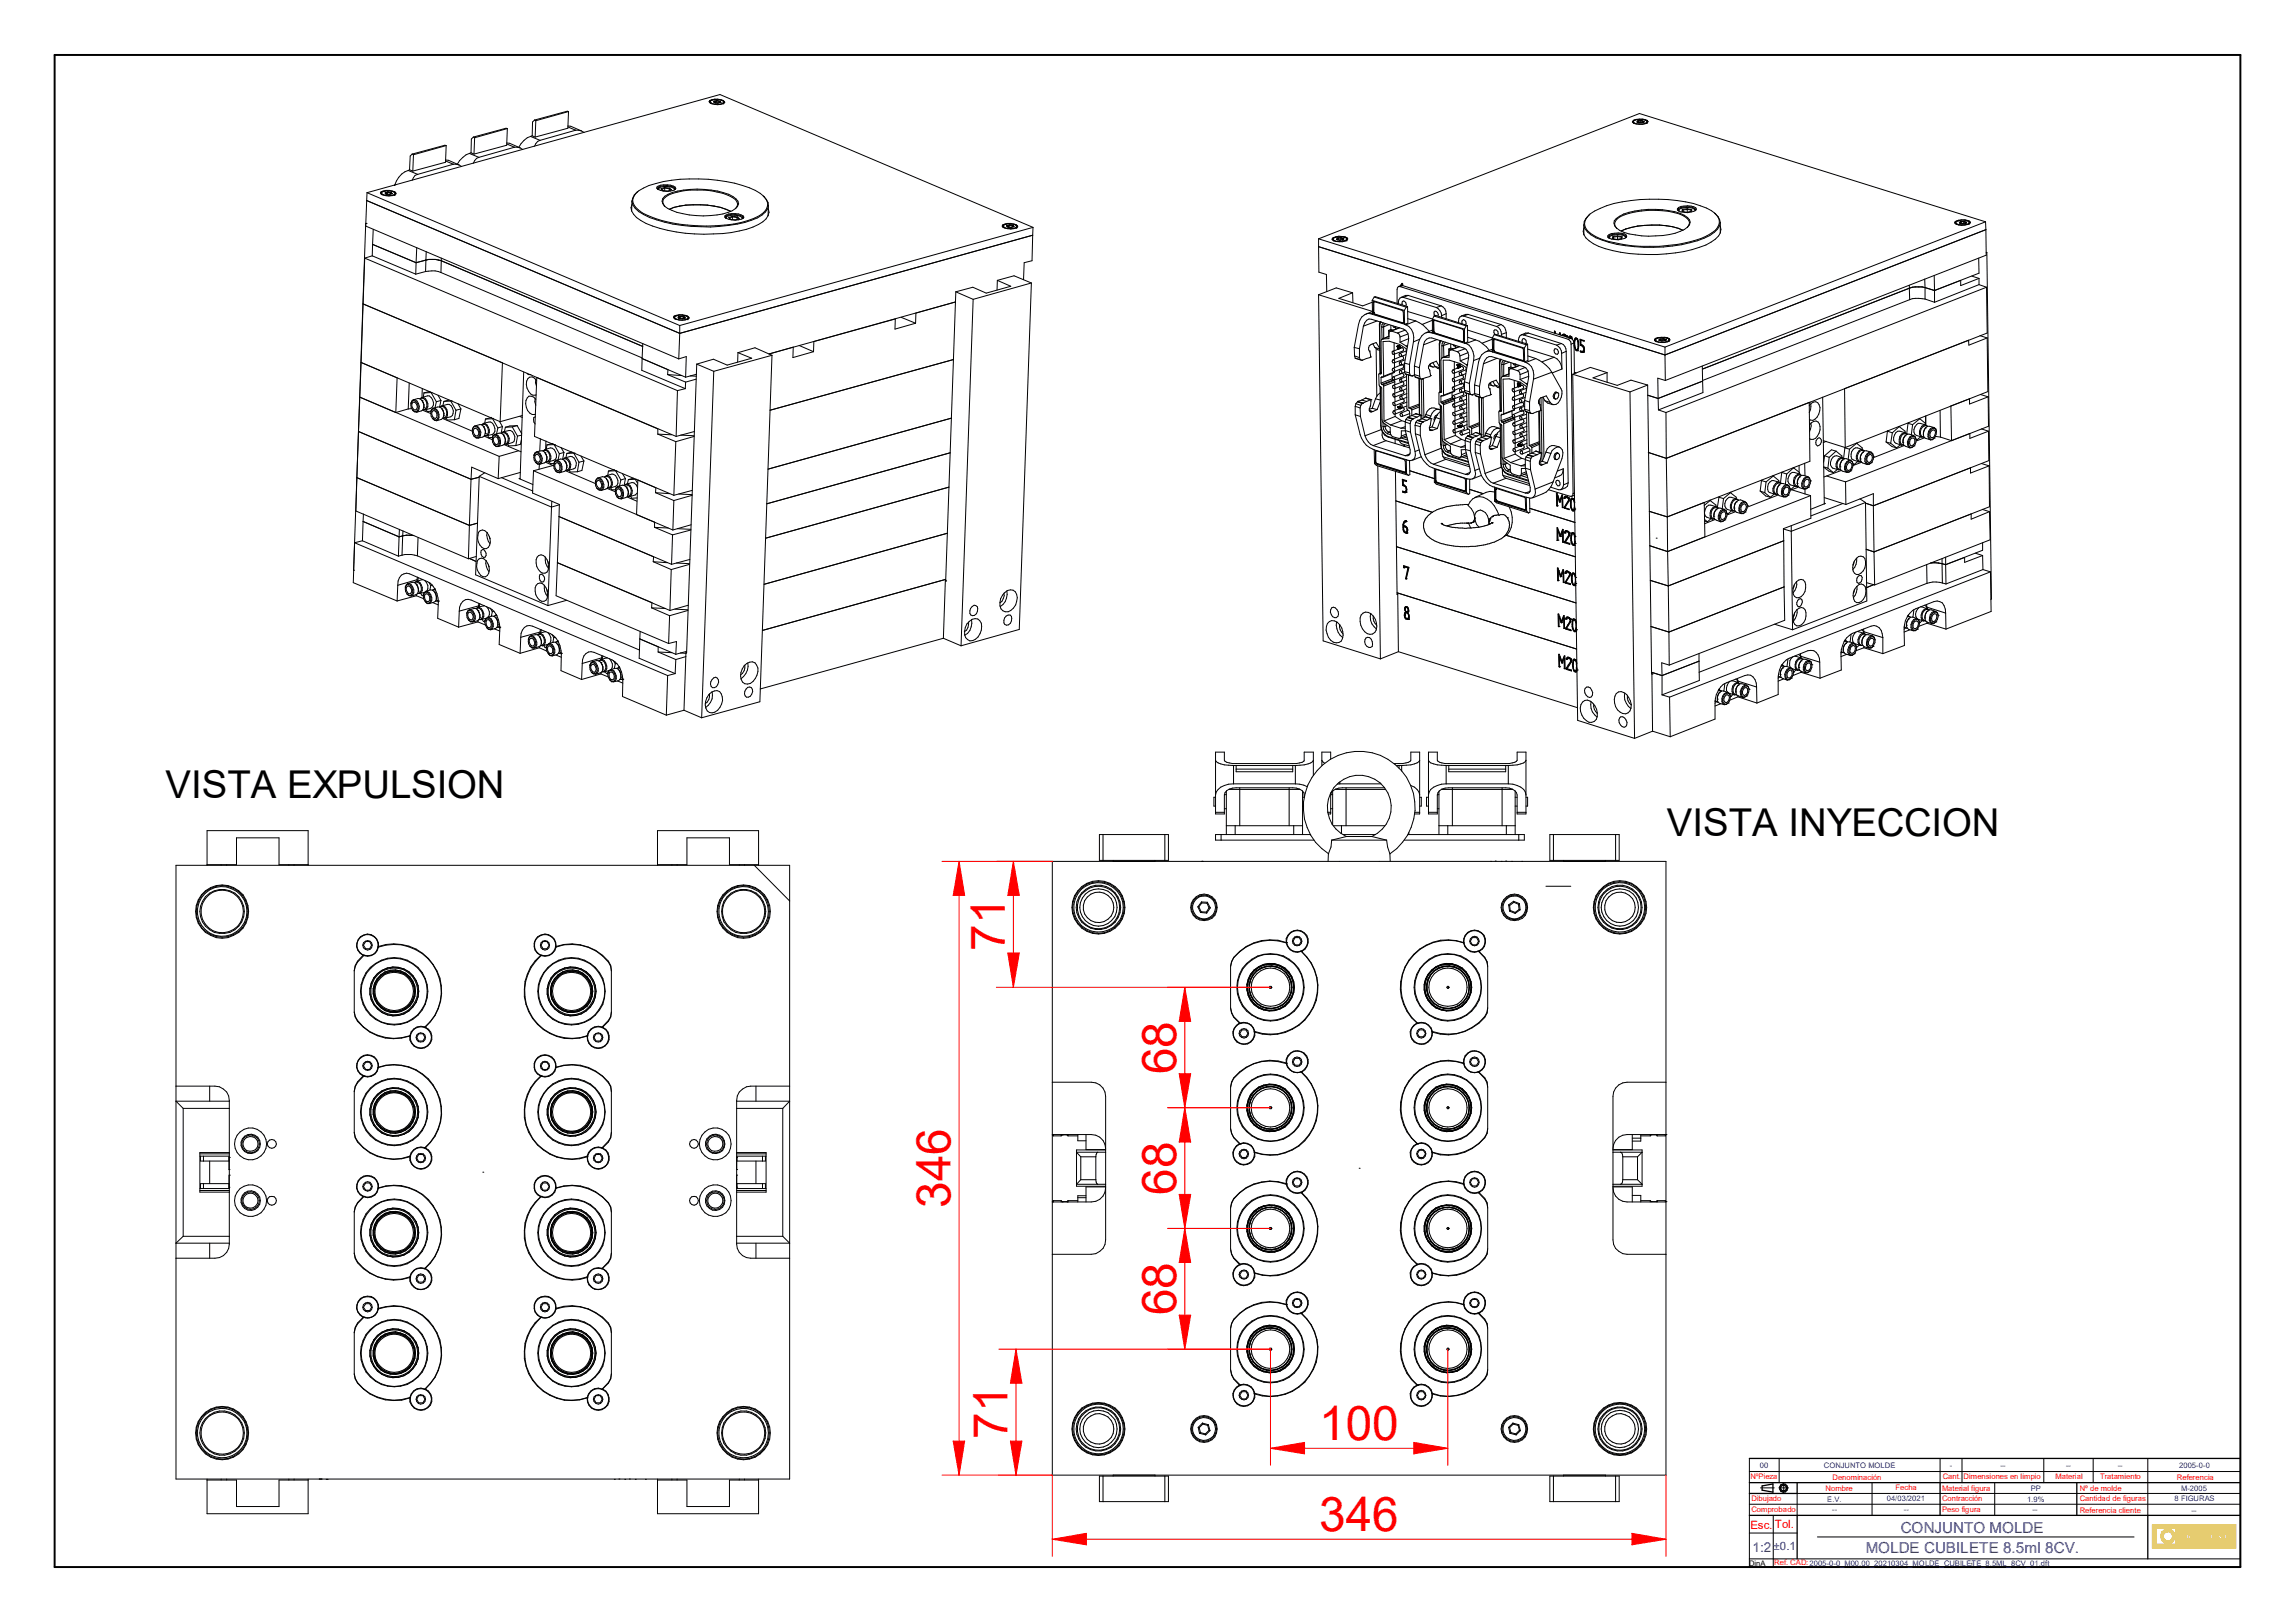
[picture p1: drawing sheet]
<svg xmlns="http://www.w3.org/2000/svg" width="297mm" height="210mm" viewBox="0 0 297 210" stroke-linecap="round" stroke-linejoin="round" font-family="sans-serif">
<defs><g id="words">
<g font-size="6.2" fill="#f00">
<text x="130" y="123.1" transform="rotate(-90 130 123.1)">71</text>
<text x="152.2" y="139" transform="rotate(-90 152.2 139)">68</text>
<text x="152.2" y="154.6" transform="rotate(-90 152.2 154.6)">68</text>
<text x="123" y="156.3" transform="rotate(-90 123 156.3)">346</text>
<text x="152.2" y="170.2" transform="rotate(-90 152.2 170.2)">68</text>
<text x="130.4" y="186.2" transform="rotate(-90 130.4 186.2)">71</text>
<text x="170.7" y="186.3">100</text>
<text x="170.7" y="198.1">346</text>
</g>
<g font-size="5">
<text x="21.4" y="103.2">VISTA EXPULSION</text>
<text x="215.7" y="108.1">VISTA INYECCION</text>
</g>
<g font-size="2" fill="#00f">
<text x="241.5" y="201">MOLDE CUBILETE 8.5ml 8CV.</text>
<text x="246" y="198.3">CONJUNTO MOLDE</text>
</g>
<text font-size="1.7" fill="#00f" x="226.8" y="200.8">1:2</text>
<g font-size="1.5" fill="#f00">
<text x="226.5" y="197.8">Esc.</text>
<text x="229.7" y="197.8">Tol.</text>
</g>
<text font-size="1.5" fill="#00f" x="229.5" y="200.6">±0.1</text>
<g font-size="1" fill="#f00">
<text x="226.5" y="191.4">NºPieza</text>
<text x="237.2" y="191.5">Denominación</text>
<text x="251.4" y="191.4">Cant.</text>
<text x="254.1" y="191.4">Dimensiones en limpio</text>
<text x="266" y="191.4">Material</text>
<text x="271.8" y="191.4">Tratamiento</text>
<text x="281.7" y="191.5">Referencia</text>
<text x="226.7" y="195.7">Comprobado</text>
<text x="226.7" y="194.3">Dibujado</text>
<text x="236.3" y="192.9">Nombre</text>
<text x="245.3" y="192.8">Fecha</text>
<text x="251.3" y="195.7">Peso figura</text>
<text x="251.3" y="192.9">Material figura</text>
<text x="251.3" y="194.3">Contracción</text>
<text x="269.2" y="192.9">Nº de molde</text>
<text x="269.2" y="195.7">Referencia cliente</text>
<text x="269.2" y="194.3">Cantidad de figuras</text>
<text x="229.6" y="202.6">Ref. CAD:2005-0-0_M00.00_20210304_MOLDE_CUBILETE_8.5ML_8CV_01.dft</text>
</g>
<g font-size="1" fill="#00f">
<text x="227.8" y="190">00</text>
<text x="236.1" y="190">CONJUNTO MOLDE</text>
<text x="252.3" y="190">-</text>
<text x="258.9" y="189.9">--</text>
<text x="267.4" y="190">--</text>
<text x="274.1" y="190">--</text>
<text x="282" y="190">2005-0-0</text>
<text x="236.5" y="194.3">E.V.</text>
<text x="237.1" y="195.7">--</text>
<text x="244.2" y="194.3">04/03/2021</text>
<text x="246.4" y="195.7">--</text>
<text x="262.3" y="194.3">1.9%</text>
<text x="262.8" y="192.9">PP</text>
<text x="263.1" y="195.7">--</text>
<text x="281.4" y="194.3">8 FIGURAS</text>
<text x="282.3" y="192.9">M-2005</text>
<text x="283.6" y="195.7">--</text>
</g>
<text font-size="1" x="226.4" y="202.6">DinA</text>
<text font-size=".6" x="255" y="202.7">1</text>
</g></defs>
<path d="M7.1 7.1h282.8v195.7h-282.8z" fill="none" stroke="#000" stroke-width=".25"/>
<g fill="none" stroke="#000" stroke-width=".17">
<path d="M226.4 196.1h63.5M226.4 193.3h6.2M226.4 191.9h63.5M228 192.3v.5M229.4 192v1.1M268.8 191.9v4.2M278 196.1v5.6"/>
<circle cx="230.8" cy="192.6" r=".53"/>
<circle cx="230.8" cy="192.5" r=".39"/>
</g>
<g fill="none" stroke="#000" stroke-width=".13">
<path d="M226.4 188.7v14.1h63.5v-14.1M226.4 190.4h63.5M226.4 198.4h6.2M226.4 194.6h63.5M227.8 192.5h1.8M230.2 192.5h1.2M230.3 188.7v3.2M230.8 191.9v1.3M232.6 193.3v2.8M235.2 198.9h41M242.3 191.9v4.2M253.9 188.7v3.2"/>
<path d="M258.1 191.9v4.2M264.5 188.7v3.2M270.9 188.7v3.2M278 188.7v7.4M226.4 201.7h63.5M229.5 201.7v1.1"/>
</g>
<g fill="#faca0a">
<path d="M278.6 197.3v3h10.7v-3zM278.7 197.4h10.5v2.8h-10.5z" fill-rule="evenodd"/>
<path d="M278.9 197.6v2.4h10.1v-2.4zM287.6 199l.1 .1v.1l-.2-.1zM287.9 198.5h.2v.6h.3v.1h-.5zM288.5 199.1a.1 .1 0 0 1 .2 0 .1 .1 0 0 1-.2 0zM279.1 197.8h2.5v2h-2.5zM281.8 198.5h.3a.23 .23 0 0 1 .2 .2 .23 .23 0 0 1-.3 .2v.3h-.2zM282.5 198.5h.2l.2 .7h-.2v-.2h-.3v.2h-.1zM283 198.5h.2v.3l.3-.3-.1 .2 .2 .5h-.2l-.2-.4v.4h-.2zM283.7 198.8h.2h-.2zM284.2 198.5h.1l.3 .4 .2-.4h.1l.1 .7h-.2v-.4l-.2 .4h-.1l-.2-.4-.1 .4h-.1zM285.2 198.6a.47 .47 0 0 1 .5-.1 .47 .47 0 0 1 .3 .3 .48 .48 0 0 1-.8 .3l-.1-.3zM286.1 198.5h.2v.6h.3v.1h-.5zM287.1 198.5a.25 .25 0 0 1 .2-.1 .25 .25 0 0 1 .2 .3h-.1l-.1-.2h-.2v.2a.27 .27 0 0 1 .4 .3 .27 .27 0 0 1-.5 .1v-.2h.1a.14 .14 0 0 0 0 .2 .14 .14 0 0 0 .2-.1l-.2-.1a.22 .22 0 0 1 0-.4z" fill-rule="evenodd"/>
</g>
<path d="M282.2 198.5h-.4v.7" fill="none" stroke="#faca0a" stroke-width=".13"/>
<g fill="#faca0a">
<path d="M282.3 198.6l.1 .2z" fill-rule="evenodd"/>
<path d="M282.2 198.8l.1 .1z" fill-rule="evenodd"/>
</g>
<path d="M282.2 198.8l-.1 .1" fill="none" stroke="#faca0a" stroke-width=".13"/>
<path d="M282 198.9h.1z" fill-rule="evenodd" fill="#faca0a"/>
<path d="M282 198.9v.3h-.2M282.5 198.5h.2l.2 .7h-.2v-.2h-.3v.2h-.1zM283 198.5h.2v.3l.3-.3-.1 .2 .2 .5h-.2l-.2-.4" fill="none" stroke="#faca0a" stroke-width=".13"/>
<path d="M283 198.5v.7h.2v-.3M284.2 198.5h.1l.3 .4 .2-.4h.1l.1 .7h-.2v-.4l-.2 .4h-.1l-.2-.4-.1 .4h-.1zM285.2 198.6a.47 .47 0 0 1 .5-.1 .47 .47 0 0 1 .3 .3 .48 .48 0 0 1-.8 .3l-.1-.3zM287 198.6v.1" fill="none" stroke="#faca0a" stroke-width=".13"/>
<path d="M287.1 198.5h.1z" fill-rule="evenodd" fill="#faca0a"/>
<path d="M287.1 198.5h.1" fill="none" stroke="#faca0a" stroke-width=".13"/>
<path d="M287.2 198.5h.1" fill="none" stroke="#faca0a" stroke-width=".13"/>
<g fill="#faca0a">
<path d="M287.4 198.5l.1 .1z" fill-rule="evenodd"/>
<path d="M287.5 198.6v.1z" fill-rule="evenodd"/>
</g>
<path d="M287.4 198.7h.1" fill="none" stroke="#faca0a" stroke-width=".13"/>
<path d="M287.4 198.5v.2z" fill-rule="evenodd" fill="#faca0a"/>
<path d="M287.3 198.5h.1" fill="none" stroke="#faca0a" stroke-width=".13"/>
<path d="M287.1 198.5h.1" fill="none" stroke="#faca0a" stroke-width=".13"/>
<path d="M287.1 198.5v.2z" fill-rule="evenodd" fill="#faca0a"/>
<path d="M287.1 198.7h.1" fill="none" stroke="#faca0a" stroke-width=".13"/>
<path d="M287.2 198.7h.1" fill="none" stroke="#faca0a" stroke-width=".13"/>
<path d="M287.5 198.9v.2z" fill-rule="evenodd" fill="#faca0a"/>
<path d="M287.5 199v.1" fill="none" stroke="#faca0a" stroke-width=".13"/>
<path d="M287.4 199.1h.1" fill="none" stroke="#faca0a" stroke-width=".13"/>
<path d="M287.3 199.2h.1z" fill-rule="evenodd" fill="#faca0a"/>
<path d="M287.1 199.2h.1" fill="none" stroke="#faca0a" stroke-width=".13"/>
<path d="M287 198.9v.2z" fill-rule="evenodd" fill="#faca0a"/>
<path d="M287 198.9h.1" fill="none" stroke="#faca0a" stroke-width=".13"/>
<g fill="#faca0a">
<path d="M287.1 199v.1z" fill-rule="evenodd"/>
<path d="M287.1 199.1l.1 .1z" fill-rule="evenodd"/>
<path d="M287.3 199l.1 .1z" fill-rule="evenodd"/>
<path d="M287.2 198.9l.1 .1z" fill-rule="evenodd"/>
</g>
<path d="M287.1 198.9h.1" fill="none" stroke="#faca0a" stroke-width=".13"/>
<g fill="#faca0a">
<path d="M287 198.8h.1z" fill-rule="evenodd"/>
<path d="M287 198.7v.1z" fill-rule="evenodd"/>
<path d="M280 198a.93 .93 0 0 1 1.5 .8h-.3a.62 .62 0 0 0-1-.5 .62 .62 0 0 0 0 1 .62 .62 0 0 0 1-.5h.3a.93 .93 0 0 1-1.4 .8 .93 .93 0 0 1-.1-1.6z" fill-rule="evenodd"/>
</g>
<path d="M279.8 198.2a.94 .94 0 0 1 1-.3 .94 .94 0 0 1 .7 .9h-.3a.61 .61 0 0 0-1-.5 .61 .61 0 0 0 0 1 .61 .61 0 0 0 1-.5h.3a.94 .94 0 0 1-1.3 .9 .94 .94 0 0 1-.4-1.5z" fill="none" stroke="#faca0a" stroke-width=".13"/>
<g fill="#faca0a">
<path d="M282 198.5h.1v.3h-.1z" fill-rule="evenodd"/>
<path d="M282.1 198.7l.1 .1z" fill-rule="evenodd"/>
</g>
<path d="M282.1 198.6v.1" fill="none" stroke="#faca0a" stroke-width=".13"/>
<path d="M282 198.5l.2 .1z" fill-rule="evenodd" fill="#faca0a"/>
<path d="M282 198.5v.3" fill="none" stroke="#faca0a" stroke-width=".13"/>
<g fill="#faca0a">
<path d="M282.6 198.6l.1 .3h-.2z"/>
<path d="M282 198.8h.1z" fill-rule="evenodd"/>
</g>
<path d="M282.6 198.6l.1 .3h-.2z" fill="none" stroke="#faca0a" stroke-width=".13"/>
<path d="M285.4 198.6l.1-.1 .2 .2v.2l-.2 .2-.2-.2z" fill-rule="evenodd" fill="#faca0a"/>
<path d="M285.4 198.6l.1-.1 .2 .1 .1 .2-.1 .3h-.2h-.1z" fill="none" stroke="#faca0a" stroke-width=".13"/>
<g fill="#faca0a">
<path d="M288.6 199l.1 .1z" fill-rule="evenodd"/>
<path d="M288.7 199.1v.1z" fill-rule="evenodd"/>
<path d="M288.6 199.2h.1z" fill-rule="evenodd"/>
<path d="M288.5 199.1v.1z" fill-rule="evenodd"/>
</g>
<path d="M287.6 199h.1M287.9 198.5h.2v.6h.3v.1h-.5z" fill="none" stroke="#faca0a" stroke-width=".13"/>
<g fill="#faca0a">
<path d="M287.7 199v.1z" fill-rule="evenodd"/>
<path d="M287.6 199.2h.1z" fill-rule="evenodd"/>
<path d="M287.5 199.1l.1 .1z" fill-rule="evenodd"/>
</g>
<path d="M278.6 197.3h10.7v3h-10.7zM278.7 197.4h10.5v2.8h-10.5zM278.9 197.6h10.1v2.4h-10.1zM279.1 197.8h2.5v2h-2.5zM283.7 198.8h.2h-.2zM286.1 198.5h.2v.6h.3v.1h-.5z" fill="none" stroke="#faca0a" stroke-width=".13"/>
<path d="M226.4 188.7h63.5M228 192.8l1.4 .3M229.4 192l-1.4 .3M232.6 191.9v1.4M232.6 196.1v5.6M251.1 191.9v4.2" fill="none" stroke="#000" stroke-width=".17"/>
<g fill="none" stroke="#000" stroke-width=".13">
<path d="M53.3 19.9l-.2 .3-.1 1.8M53.3 19.9l.2 .1M57.7 18.8l-4.2 1.2M57.7 18.8v2.2l-4.3 1.1M57.7 18.8h-.1l-4.3 1.1M60.7 19.9l1.3 .5M61 19.8a3.1 3.1 0 0 0-1.8 1.5M61 19.8l.3 .1M61.3 17.7l-.3 .3v1.8M61.3 17.7l.1 .1M61.4 17.8l-.1 2.1M65.6 18.5h.4l1.3 .6"/>
<path d="M65.6 18.6l1 .4M65.7 16.6l-.1 2.2-4.3 1.1M65.7 16.6h-.2l-4.2 1.1M65.7 16.6l-4.3 1.2M66.6 19l.7 .1M66.6 19l-4.6 1.4M67.3 19.1l.3 .2M68.7 17.7l1.2 .5M68.9 17.6a2.87 2.87 0 0 0-1.8 1.4M68.9 17.6l.4 .1M69.2 15.5l-.3 .3v1.8M69.2 15.5l.1 .1"/>
<path d="M69.3 15.6v2.1M69.9 18.2l-.3 .1-.4 .6M73.5 16.3h.4l1.3 .6M73.5 16.4l1 .4M73.6 14.4l-.1 2.2-4.2 1.1M73.6 14.4h-.2l-4.2 1.1M73.6 14.4l-4.3 1.2M74.5 16.8l.7 .1M74.5 16.8l-4.6 1.4M75.2 16.9l.4 .2M91.9 13a1.89 1.89 0 0 1 1.9 .2v.1a1.74 1.74 0 0 1-2-.1zM91.9 13.2l.1 .1a1.49 1.49 0 0 0 1.7-.1"/>
<path d="M91.9 13.2a1.36 1.36 0 0 1 1.8 0M91.9 13.2l.1 .2M91.9 13.3h.1M92.4 13.1h.1M92.4 13.2h.1M92.4 13.1v.1l.2 .1h.2M92.5 13.3h.1M92.5 12.9l-.6 .1-.1 .2M92.7 13h.1M92.7 13v.3M92.7 13l.4 .1M92.7 13h.2l.3 .2v.1"/>
<path d="M92.7 13l-.3 .1M92.8 13.3h.1M93.1 13.1h.1M93.1 13.1v.2M93.1 13.3h.1M93.1 13.2h.1M93.1 12.9l.4 .1 .3 .3M93.2 13.3h.1M93.2 13.3h-.4M93.6 13.4h.1M93.7 13.2l-.1 .2M211.4 15.7a1.42 1.42 0 0 1 1.7 0"/>
<path d="M211.4 15.7a1.44 1.44 0 0 0 1.7 0M211.4 15.7l.1 .3M211.5 16h.1M211.9 15.8h.1M211.9 15.8l.1 .1 .6-.1M211.9 15.7h.1M211.9 15.5h-.3l-.4 .3M212 15.7h.1M212 15.7v.1M212 15.7l.6-.1v.1M212 15.7l-.1 .1M212.2 15.9h.1"/>
<path d="M212.3 15.6h.1M212.3 15.6v.3M212.3 15.6l-.3 .1M212.3 15.6l.3 .1M212.6 15.8h.1M212.6 15.5l.6 .1 .1 .1M212.6 15.7h.1M212.6 15.7l.1 .1h-.1M213.1 16h.1M213.1 15.7v.3M213.3 15.7a1.69 1.69 0 0 1-1.8 .3M213.3 15.7l-.1-.1a2.29 2.29 0 0 0-1.7-.1l-.2 .2v.1l.2 .2"/>
<path d="M47 39.3l40.5 17.2M47 39.3l-.3 7.6M47.2 33.4l40.5 17.1M47.2 33.4l-.2 5.9M47.3 28.9h.1M47.3 28.9l-1.5 44.9M47.4 28.9h.1M47.5 26l-.2 3.3 40.5 17.1M47.5 26l40.5 17.1M47.5 24.9l45.7-12.7 40.5 17.2M47.5 24.9l40.5 17.2M47.5 24.9v1.1"/>
<path d="M48.2 33.1l5.6 2.4M48.2 33.1l-1 .3M48.2 31.6v1.5M48.2 31.6l5.6 2.4M48.3 29.7l-.1 1.9M49.3 24.8a1.97 1.97 0 0 1 1.8 0l.1 .3a1.74 1.74 0 0 1-2-.1zM49.4 25a1.34 1.34 0 0 0 1.7 0M49.4 25a1.38 1.38 0 0 1 1.7 0M49.4 25v.2M49.4 25.2h.1M49.9 24.9h.1M49.9 25h.1"/>
<path d="M49.9 25l.1 .1M49.9 24.9v.1M49.9 25.1h.1M49.9 24.7l-.6 .1M50 25.1h.1M50 25.1h.3M50.2 24.8h.1M50.2 24.8v.3M50.2 24.8l.3 .1M50.2 24.8l-.3 .1M50.3 25.1h.1M50.5 24.9h.1"/>
<path d="M50.5 24.9v.2M50.5 24.9l.1 .2M50.6 25h.1M50.6 24.7l.6 .2 .1 .2M50.6 25.1h.1M50.6 25.1h-.3M51 25.3h.1M51.1 23.9h.1M51.1 25l-.1 .3M52.8 22.1a2.65 2.65 0 0 0-1.7 1.8M52.8 22.1l1.3 .5M53 22l-.2 .1"/>
<path d="M53 22l.4 .1M53.5 20l-.1 2.1M53.8 34v1.5M53.9 32l-.1 2M54.1 22.6l-.4 .1-.4 .6M55.1 35.1l-1.3 .4M55.1 35.1h.3a2.65 2.65 0 0 1 1.7 .2M55.1 33.7l-1.3 .3M55.1 33.7v1.4M55.1 33.7a3.5 3.5 0 0 1 2 0M55.2 32.6l-.1 1.1M57.1 35.3l26 11"/>
<path d="M57.1 33.7v1.6M57.1 33.7l26.1 11.1M57.1 33.4v.3M57.7 20.7h.3l1.4 .6M57.7 20.8l1 .5M58.7 21.3h.7M58.7 21.3l-4.6 1.3M59.4 21.3l.3 .2M62 20.4l-.3 .1-.4 .6M81.8 26l-.1 1.3M81.8 26.5l-.1 .4v.4M82.3 25.1a5.6 5.6 0 0 1 2.6-1.4 21 21 0 0 1 12.8 .9 2.62 2.62 0 0 1 1.7 1.7 1.72 1.72 0 0 1-1.1 1.6 12.7 12.7 0 0 1-5.7 1.3 19.2 19.2 0 0 1-9.5-1.6 2.26 2.26 0 0 1-1.2-1.7z"/>
<path d="M82.5 24.8a1.42 1.42 0 0 0-.3 2.2 7.5 7.5 0 0 0 3.8 1.7 21.1 21.1 0 0 0 11.3-.2 3.5 3.5 0 0 0 2.1-1.5v-.4M85 24.2a2.39 2.39 0 0 1 2.4 0l.1 .2a2.16 2.16 0 0 1-2.5 0zM85.1 24.5v-.2a2.12 2.12 0 0 1 2.2 0v.3M85.2 24.5h.1M85.2 24.5l.1-.2a2.32 2.32 0 0 1 2 .1v.2M85.2 24.4l-.1 .1M85.2 24.3h.1M85.6 24.4l.2 .3M86 24.3h.7M86 24.3l-.4 .1M86 24.3h.1M86 25.4a7.8 7.8 0 0 1 4.2-.9 9.5 9.5 0 0 1 4.7 .9l.3 .3a.7 .7 0 0 1 0 1.3 7 7 0 0 1-4.2 .9 9.4 9.4 0 0 1-5-1.2 .79 .79 0 0 1 0-1.3z"/>
<path d="M86 24.3v.4M86 24.3l-.4 .2M86 24.3l.6 .1M86.1 26.7a.71 .71 0 0 1 0-1.2 5.8 5.8 0 0 1 3.2-.9 10.6 10.6 0 0 1 5.4 .9 .95 .95 0 0 1 .7 1.3l-.2 .2M86.6 27.1a10.4 10.4 0 0 1 5.8-.4l.9 .1 1.3 .5M86.6 24.4v.3M86.6 24.4l.2 .2M86.7 24.3l.2 .3-.4 .1h-.7l-.2-.3M86.7 24.3l-.1 .1M87.2 24.4l.2 .1M93.8 27.9a2.39 2.39 0 0 1 2.4 0l.1 .2a2.16 2.16 0 0 1-2.5 0zM93.9 28.2h.1"/>
<path d="M93.9 28.2l.1-.2a2.32 2.32 0 0 1 2.1 .2v.1M94 28.1l-.1 .1v-.1a1.98 1.98 0 0 1 2.2-.1l.1 .2-.1 .1M94.8 28v.4M94.8 28l-.5 .2 .3 .2h.6l.5-.1-.2-.2M94.8 28l.7 .1M95.4 28.2v.2M95.4 28.2l-.6-.1-.4 .1M95.4 28.2l.2 .1M95.5 28.1l-.1 .1M96 28.1l.1 .1M96.1 28.2h.1M98.8 25.4a1.73 1.73 0 0 1 .6 1.2"/>
<path d="M99.4 26.6v1.3M99.4 27.1a1.49 1.49 0 0 1-.7 1.6 11.4 11.4 0 0 1-6.4 1.6 20 20 0 0 1-8.7-1.4 3.4 3.4 0 0 1-1.9-1.6M123.7 39.1l-24.2 6.7 3.2-.9-.1 1.4 2.7-.8M123.7 37.8l2.2 .9M123.7 37.8l-1.3 37.4M125.9 38.7l-1.5 44.9M129.1 36.3l1.7 .7-3.2 .9-1.7-.7-2.2 .6M129.1 36.3l2.1-.6 2.3 .9M129.1 36.3l-.1 1.2M129.8 29.1a1.89 1.89 0 0 1 1.9 .2v.1a1.98 1.98 0 0 1-1.9 0zM129.8 29.3l.1 .1a1.41 1.41 0 0 0 1.7-.1M129.8 29.3a1.31 1.31 0 0 1 1.8 0"/>
<path d="M129.8 29.3l.1 .2M129.9 29.4h.1M130.3 29.2h.1M130.3 29.2v.1l.3 .1h.2M130.3 29.3h.1M130.3 29l-.5 .1-.1 .2M130.4 29.3h.1M130.6 29.1h.1M130.6 29.1l-.3 .1M130.6 29.1l.4 .1M130.6 29.1v.3M130.8 29.4h.1"/>
<path d="M131 29.2h.1M131 29.3h.1M131 29.2v.2M131 29.2l.1 .1M131.1 29.3h.1M131.1 29.3l-.3 .1M131.1 29l.3 .1 .3 .2M131.5 29.5h.1M131.6 29.3l-.1 .2M133.5 36.6l-7.6 2.1M133.5 36.6l-1.6 44.8-7.5 2.2M133.6 30.4v3.3l-1.1 .3v2.2"/>
<path d="M133.6 30.4l-45.6 12.7M133.7 29.4l-45.7 12.7M133.7 29.4l-.1 1M170.6 38.1l7 2.2-.8 .3M170.6 31.9l44.9 14M170.6 31.9l.1 3.3 1 .3v2.2M170.6 30.9l44.9 14M170.6 30.9v1M170.6 38.1l.6 44.8 7.4 2.4M172.4 30.9a1.7 1.7 0 0 1 2 0 1.02 1.02 0 0 1-1.1 .4l-.7-.1-.2-.2zM172.5 30.9l.1 .3M172.6 31.2h.1"/>
<path d="M173 31h.1M173 30.9h.1M173.1 30.9h.1M173.1 30.6l-.6 .2-.1 .2M173.1 30.8h.1M173.1 30.8v.2M173.1 31l.2 .1M173.1 30.8l-.1 .2M173.3 31.1h.1M173.5 30.8h.1M173.5 30.8h-.4M173.5 30.8v.3"/>
<path d="M173.5 30.8l.3 .1M173.7 31h.1M173.7 31l-.4 .1M173.7 30.6l.4 .1 .3 .2M173.8 30.9h.1M173.8 30.9l-.1 .1M174.2 31.2h.1M174.3 30.9a1.36 1.36 0 0 0-1.8 0M174.3 30.9l-.1 .2a1.56 1.56 0 0 1-1.7-.2M174.3 30.9l-.1 .3M175 37.9l-2.1-.6-2.3 .8M175 37.9l-1.7 .7 3.1 1 1.2-.5"/>
<path d="M175 37.9l.1 1.3M177.6 38.9l4.1 1.3M177.6 38.9v1.8M177.8 39.1v1.5l3.8 1.2M177.8 39.1l-.1 .1M177.8 39l3.7 1.2 .1 .2v1.4l-3.7-1.1-.1-.2-.1-1.3M177.8 39l-.1 .2M177.8 38.4l-.2 .5M177.8 38.4h.2l4.2 1.3M177.8 39v.1M177.8 38.4l4.2 1.4M181 37.1l-.2 .4v1.7"/>
<path d="M181 37.1h.2M181.2 37.1l21.7 6.8M181.4 37h.1M181.4 37l-.4 .1M181.4 36.9h.1M181.4 36.9v.1M181.4 36.7l-.2 .3M181.5 39.5v-.5l.1-.1a.47 .47 0 0 1 .3 .7M181.5 36.9v.1M181.5 37l-.3 .1M181.5 37l21.8 6.8M181.5 37v-.3h-.1l-.2 .3"/>
<path d="M181.6 38.5a.59 .59 0 0 0-.6 .2 .59 .59 0 0 0 0 .6M181.6 38.5l4.3 1.3M182 39.8l-.3 .4M182.2 39.7v2.1l-.4 .2M182.2 39.7l-.2 .1M182.2 38.2l-.6 .3M182.2 38.2h-.3l-.6 .3M182.2 38.2l4.3 1.4M185.9 39.8a1.28 1.28 0 0 1 .7 1.1M186.5 39.6a1.02 1.02 0 0 1 .7 1M186.5 39.6l-.6 .2M205 29.5a1.39 1.39 0 0 0 .7 1.7 10.8 10.8 0 0 0 5.2 1.6 22 22 0 0 0 9.9-1.1 3.6 3.6 0 0 0 1.8-1.6"/>
<path d="M205 29v1.4M205.7 27.8a1.47 1.47 0 0 0-.7 1.3 1.47 1.47 0 0 0 .9 1.3 13.9 13.9 0 0 0 6.9 1.6 17.8 17.8 0 0 0 8.5-1.5 2.28 2.28 0 0 0 1.3-1.7M205.8 27.7a11.1 11.1 0 0 1 5.3-1.7 21 21 0 0 1 8.9 .6 4 4 0 0 1 2.3 1.5 1.46 1.46 0 0 1-.8 2 14.1 14.1 0 0 1-6.7 1.8 20.2 20.2 0 0 1-7.7-1 3.5 3.5 0 0 1-2-1.5 1.51 1.51 0 0 1 .7-1.7zM208.2 30.8v-.1a1 1 0 0 1 1.1-.4 1.33 1.33 0 0 1 1.1 .3v.2M208.2 30.8h.1M208.2 30.4l.3-.2a2.87 2.87 0 0 1 1.9 .2l.1 .2-.1 .1a2.35 2.35 0 0 1-2.3 0v-.2zM208.3 30.6l-.1 .1M208.7 30.6v.3l.6 .1 .6-.1v-.3M208.7 30.6l.1 .1M208.8 30.7v.2M208.8 30.7l.5-.1 .5 .1M208.8 30.7l-.1 .2"/>
<path d="M209.2 28.3a7.3 7.3 0 0 1 4.1-1.2 10.5 10.5 0 0 1 4.7 .8 .93 .93 0 0 1 .7 1.2 5 5 0 0 1-3.5 1.4 10.9 10.9 0 0 1-5.6-.7 1.02 1.02 0 0 1-.7-1.2zM209.3 30.5v.5M209.3 30.5l-.6 .1M209.3 30.5l.6 .1M209.8 30.7v.2M209.9 30.6l-.1 .1M210.4 30.6h.1M210.4 30.6v.2M210.4 30.6a2.01 2.01 0 0 0-2.1 0l-.1 .2M210.4 30.6v.1M217.1 27a2.4 2.4 0 0 1 2.4-.1v.2a1.26 1.26 0 0 1-1.1 .4l-.8-.1-.5-.2zM217.2 27.3h.1"/>
<path d="M217.2 27.3v-.3a2.28 2.28 0 0 1 2.3 .1l-.1 .2M217.2 27.3a1.14 1.14 0 0 1 1.2-.5 .86 .86 0 0 1 1 .5M217.3 27.2h-.1M217.7 27.1l.1 .1M217.8 29.8a11.3 11.3 0 0 0-7.4-.2l-.6 .3M217.8 27.2v.2M217.8 27.2l.6-.1 .5 .1M217.8 27.2v.1M218.4 29.5a.75 .75 0 0 0-.1-1.3 7.1 7.1 0 0 0-4.1-1 10 10 0 0 0-4.6 .9 .93 .93 0 0 0-.3 1.5M218.4 27v.5M218.4 27l-.7 .1M218.4 27l.5 .1v.2l-.6 .2-.6-.2v-.2"/>
<path d="M218.9 27.2h.1M218.9 27.2l-.1 .2M219.3 27.1l.1 .1M221.9 27.6l.4 .4 .3 .8M222.6 28.8v1.3M222.6 29.3l.1 .4-.1 .4M247.1 37.3l-26.8 10.5M247.1 37.3v1.5M247.1 36.9v.4M247.1 38.8l-26.8 10.4M249.1 36.1v1.1M249.1 37.2v1.5"/>
<path d="M249.1 38.7h-.3a3 3 0 0 0-1.7 .1M249.1 37.2a3.6 3.6 0 0 0-2 .1M249.1 37.2l1.3 .4M249.1 38.7l1.3 .4M250.3 35.6l.1 2M250.4 37.6v1.5M253.1 28.8a1.37 1.37 0 0 1 1.7 0M253.1 28.8a1 1 0 0 0 1.1 .3l.4-.1 .2-.2M253.1 28.8l.1 .2M253.2 29h.1M253.6 28.8h.1M253.6 28.8l.1 .1"/>
<path d="M253.7 28.7h.1M253.7 28.8h.1M253.7 28.5l-.4 .1-.3 .2M253.7 28.7v.2M253.7 28.9h.2M253.7 28.7l-.1 .1M253.9 29h.1M254.1 28.7h.1M254.1 28.7v.2M254.1 28.7h-.4M254.1 28.7h.3M254.1 28.9l-.2 .1"/>
<path d="M254.3 28.9h.1M254.3 28.9h-.2M254.3 28.5l.6 .2 .1 .1M254.3 28.8h.1M254.4 28.7h.1M254.4 28.8h.1M254.4 28.7l-.1 .2M254.8 29h.1M254.8 28.8l.1 .1-.1 .1M255 28.8a1.79 1.79 0 0 1-1.8 .2M255 28.8a1.65 1.65 0 0 0-2-.1v.2l.2 .1M255.2 35.7l.9 .3"/>
<path d="M256.1 33.4v1.9l-5.7 2.3M256.1 36.8l-5.7 2.3M256.1 36.8l1 .4M256.1 36l-2.4 1v-.7l-3.3 1.3M256.1 36v.8M257 28.7l-44.8-14-41.6 16.2M257 28.7l-41.5 16.2M257 28.7v1M257 29.7l-41.5 16.2M257 29.7v3.3l-41.5 16.2M257 32.6l.1 .1M257.1 37.2l.1 5.9-41.6 16.2"/>
<path d="M257.1 37.2l-41.5 16.2M257.1 32.7l.6 44.8-.1 .1M257.1 32.7h-.1M46.4 55.8l14.6 6.2M46.7 46.9l-.5 14.9M46.7 46.9l18 7.7M51.2 53.4l-4.6-2 18 7.7M51.4 48.9l-.2 4.5M52.8 52.9l-1.6 .5M53 49.6l-.2 3.3M53.2 52.2h.1M53.2 52.2l.3-.5a.79 .79 0 0 1 .8 .9l-.2 .6-.2 .1"/>
<path d="M53.3 52.9h-.5M53.3 51.9a.58 .58 0 0 1 .8 .6v.3l-.1 .3-.2 .2a.84 .84 0 0 1-.5-1.4zM53.4 53.1h.1M53.4 53.1l.5 .2M53.4 52.1l.2-.1a.63 .63 0 0 1 .2 1 .6 .6 0 0 1-.4-.9zM53.5 51.7l.6-.1a1.03 1.03 0 0 1 .6 1.4l-.8 .3M54.4 51.6a.72 .72 0 0 1 .7 .2 .72 .72 0 0 1 .1 .8l-.1 .2-.4 .2M54.4 51.6l.2-.2a.78 .78 0 0 1 .8 .8v.4l-.4 .4M54.6 51.8h.1M54.6 51.8l.2 .3 .1 .6M54.7 50.3l-.1 1.1 .7-.2a.94 .94 0 0 1 .8 1.2l-.3 .4-.8 .2M54.7 53.1l1.1 .4"/>
<path d="M54.8 53h.2M54.9 52.7h.1M54.9 50.8l-.1 .6M55.2 53l.1 .3 .5-.1M55.5 50.7l-.6 .1M55.5 50.7h.1M55.8 53.5l.1-.5a.63 .63 0 0 1 .8 .6v.3l-.1 .3-.2 .2-.2-.1-.2-.2M55.8 53.5v.3l.2 .3M55.8 50.8h.1M55.8 50.8h-.9M55.8 50.8l.7 1.2M56 54.1h.1"/>
<path d="M56 54.2l.3 .2h.2M56 53.2l.2-.1a.6 .6 0 0 1 .1 1 .61 .61 0 0 1-.3-.9zM56 52.8l-.2 .2v.3M56 52.8a.87 .87 0 0 1 .8 1.2l-.1 .3-.2 .1M56.5 52l-.2 .7M56.7 51.1l.4 .7M56.9 52.7a.79 .79 0 0 1 .9 .3 .79 .79 0 0 1-.1 .9l-.4 .2M56.9 52.7l-.9 .1M56.9 52.7a1.12 1.12 0 0 1 .4 1.4M57.1 51.8l-.2 .9M57.1 51.8l-.6 .2M57.1 52.5l-.1 .2"/>
<path d="M57.1 52.5a.73 .73 0 0 1 .8 .8l-.1 .7-.2 .1M57.1 52.5l.8-.2a.79 .79 0 0 1 .8 .9l-.2 .6-.2 .1-.7 .2M57.2 52.9h.1M57.2 52.9l.2 .3v.6M57.3 54.1l3.8 1.7M57.3 54.1l-.2 .2-.6 .1M57.4 54.1h.2M57.4 53.8h.1M57.4 51.9h.9l.7 1.2M57.4 51.9l-.1 .6M57.7 54.1l.2 .3 .9-.1M58.1 51.8l-.7 .1"/>
<path d="M58.4 51.9h.1M59 53.1l-.2 1.2M59.3 52.2l.3 .7M59.6 52.9l-.2 1.2-.6 .2M59.6 52.9l-.6 .2M61.1 55.6a.51 .51 0 0 1 .6-.5 1.12 1.12 0 0 1 .4 1.5l-.2 .1M61.1 55.8l.2-.6h.2a.87 .87 0 0 1 .3 1.4l-.5-.2M61.1 55.8l.1 .3 .1 .3M61.3 56.4h.1M61.4 56.5l.2 .2h.3M61.4 55.5l.2-.1a.63 .63 0 0 1 .2 1 .6 .6 0 0 1-.4-.9zM61.5 55.1l.6-.2a.79 .79 0 0 1 .7 .9l-.1 .6"/>
<path d="M62.3 54.9a.76 .76 0 0 1 .9 1.1l-.1 .2-.4 .2M62.4 54.9l.1-.1a.78 .78 0 0 1 .8 .8v.4l-.1 .3-.2 .1M62.6 55.2h.1M62.6 55.2l.1 .3 .1 .5M62.6 54.8l.7-.2a.79 .79 0 0 1 .8 .9v.3l-.2 .2-.2 .2-.7 .2M62.7 56.4l1 .5M62.7 56.4l-.2 .2-.6 .1M62.7 56.4h.3M62.8 56.1h.1M62.8 54.2h1l.6 1.2M62.8 54.2l-.1 .5M63.1 56.3l.1 .3h.5"/>
<path d="M63.5 54.1l-.7 .1M63.5 54h.1M63.7 56.6h.1M63.7 56.9l.1 .3 .1 .3M63.7 56.9l.2-.6h.2a.87 .87 0 0 1 .3 1.4h-.3l-.2-.2M63.8 54.1h.1M63.9 57.5h.1M64 57.6l.2 .2h.3M64 56.6l.1-.1a.6 .6 0 0 1 .2 1 .61 .61 0 0 1-.3-.9zM64 56.2l-.2 .1-.1 .3M64 56.2a.86 .86 0 0 1 .8 1.2l-.1 .3-.2 .1M64.4 55.4l-.1 .7"/>
<path d="M64.6 59.1l-.1 2.8M64.6 54.5l.4 .7M64.9 56a.79 .79 0 0 1 .8 .4 .79 .79 0 0 1 0 .9l-.4 .2M64.9 56l-.9 .2M64.9 56l.2 .2 .3 .7M65 55.2l-.1 .8M65 55.2l-.6 .2M65 46.9l-.3 7.7M65.1 55.9l.8-.2a.78 .78 0 0 1 .7 .8l-.1 .6-.9 .4M65.1 55.9a1.02 1.02 0 0 1 .7 1.5l-.2 .1M65.1 55.9l-.2 .1M65.2 56.3h.1"/>
<path d="M65.2 56.3l.2 .6M65.2 57.5l2.2 1M65.3 57.5l-.8 .3M65.3 57.5h.3M65.4 57.2h.1M65.4 56.9v.2M65.4 56.9l-.1 .6M65.4 55.3l-.1 .5M65.7 57.4l.1 .3h1M66.3 55.2l-.9 .1M66.3 55.2l.7 1.2M66.9 55.1l-.6 .1"/>
<path d="M66.9 55.1h-.9l-.6 .2M66.9 55.1l.6 1M67 56.4l-.2 1.3M67.1 58.3l-2.5 .8M67.3 53.9l.3 .1M67.5 56.9l-.1 .6-.6 .2M67.5 56.3l-.5 .1M67.6 53.8l-2.9 .8M67.8 48.1l-.5 13.9M68.2 48.3l.2 .2h.2M68.6 48.5h.1M69.1 58.9h.1"/>
<path d="M69.1 58.9l.1-.3 .2-.1a.82 .82 0 0 1 .7 1.1v.3l-.3 .2M69.3 58.6h.2a.87 .87 0 0 1 .3 1.4 .86 .86 0 0 1-.5-1.4zM69.3 51.6l-.1 .4 .1 .5M69.3 59.8h.1M69.3 53.9l-.2 .1-.1 .3 .1 .3 .2 .3M69.3 59.9l.3 .2h.2M69.3 58.8h.2a.63 .63 0 0 1 .2 1 .6 .6 0 0 1-.4-1zM69.3 51.7l-.2-.3-.4-.1a.77 .77 0 0 0-.7 .9 1.48 1.48 0 0 0 .9 1.4h.4M69.3 49.1v.4l.1 .5M69.4 58.5l.6-.2a.78 .78 0 0 1 .8 .8M69.4 49.2l-.5-.4a.77 .77 0 0 0-.8 .9 1.69 1.69 0 0 0 .9 1.4h.4M69.9 56.8l-.1 1.6"/>
<path d="M70.3 58.3a.76 .76 0 0 1 .8 .4 .76 .76 0 0 1-.1 .9l-.3 .2M70.5 58.6h.1M70.5 58.2l.7-.2a1.03 1.03 0 0 1 .7 1.4l-.9 .4M70.5 58.2a1.03 1.03 0 0 1 .7 1.4l-.2 .2M70.5 58.6l.3 .5M70.5 58.2l-.2 .1M70.6 59.8l1.1 .5M70.7 59.8l-.9 .3M70.7 57.1l-.1 1.1M70.7 59.7l.3 .1M70.8 59.1v.4M70.8 59.1l-.1 .7"/>
<path d="M70.8 57.6l.9-.1 .7 1.2M70.8 57.6l-.1 .5M71.1 59.7l.1 .3h.5M71.4 57.4l-.6 .2M71.5 57.4h.1M71.8 57.5h.1M71.8 59.7l.3-.1a.98 .98 0 0 1 .4 1.4l-.2 .1a.75 .75 0 0 1-.6-1.2zM71.9 59.9h.2a.65 .65 0 0 1 .2 1 .61 .61 0 0 1-.4-1zM72 59.6l-.2 .1-.1 .3M72 59.6a.99 .99 0 0 1 .6 1.4l-.2 .2M72.4 58.7l-.2 .8M72.6 57.9l.4 .6"/>
<path d="M72.8 59.4a.77 .77 0 0 1 .9 .4 .77 .77 0 0 1-.1 .9l-.4 .2M72.8 59.4h-.2l-.6 .2M72.8 59.4a1.09 1.09 0 0 1 .5 1.2M72.9 59.4l.2-.1a.79 .79 0 0 1 .8 .8l-.2 .6-.2 .2M73 58.5l-.2 .9M73 58.5l-.6 .2M73.1 59.7h.1M73.1 59.7a.84 .84 0 0 1 .2 .9M73.1 59.3l.7-.2a1.03 1.03 0 0 1 .7 1.4l-1 .4M73.4 58.7l.9-.1 .6 1.2M73.4 58.7l-.2 .5M74 58.5l-.6 .2"/>
<path d="M74.3 58.6h.1M74.9 59.8l-.2 1.2M75.2 59l.4 .6M75.6 59.6l-.3 1.3-.6 .1M75.6 59.6l-.7 .2M83.1 46.4v1.5l5.6 2.4M83.1 46.4l3.3 1.4v.7M83.1 46.4l5.6 2.4M83.2 44.4l-.1 2M85.1 56.2v-.7l-15.6-6.6-.3 7.6 18 7.6M85.1 56.2l2.4 .9M85.1 56.2l1.8 .1"/>
<path d="M86.4 48.5l2.3 .9M86.4 48.5l1.8 .1M87.2 40.9a1.86 1.86 0 0 1 2 .2v.1a1.74 1.74 0 0 1-2-.1zM87.3 41.1l.1 .2M87.3 41.1a1.34 1.34 0 0 0 1.8 0M87.3 41.1a1.36 1.36 0 0 1 1.8 0M87.3 41.3h.1M87.5 57.1l-.3 7M87.7 50.5l-.2 6M87.8 41h.1M87.8 41.1h.1M87.8 41v.1l.1 .1"/>
<path d="M87.8 41v.1M87.8 46.4l1-.3-.1 2.7M87.8 40.8l-.6 .1v.2M87.9 41.2h.1M87.9 41.2h.4M88 43.1l-.2 3.3M88 42.1v1M88.1 40.9h.1M88.1 40.9v.3M88.1 40.9l.4 .1M88.1 40.9l-.3 .1M88.1 56.3l1.7 .1"/>
<path d="M88.3 41.2h.1M88.5 41h.1M88.5 41.1h.1M88.5 41v.2M88.5 41l.1 .1M88.5 40.8l.4 .1 .3 .2M88.6 41.1h.1M88.6 41.1l-.3 .1M88.7 50.3l-1 .2M88.7 49.4v.9M88.9 41.4h.1M89.1 41.1l-.2 .3"/>
<path d="M89.3 48.6l.8 .1M89.8 56.5l-2.3 .6M89.9 55.8l-2.4 .7M90.1 49.1l-1.4 .3M90.1 48.4l-1.4 .4M90.2 47.1l2.2 .9M90.2 47.1l-1.3 37.4h-.1M92.4 48l-1.6 44.9M95.5 45.6l2.2-.6 2.2 1M95.5 45.6l1.8 .8-3.2 .8-1.8-.7-2.1 .6M95.5 45.6v1.3M99.9 46l-7.5 2"/>
<path d="M99.9 46l-1.6 44.8-7.5 2.1M103.4 44.7l1.9 .8M116.6 41.1l1.9 .7M118.5 41.8l-2.7 .8 .1-1.3-10.6 2.9v1.3M118.5 40.5v1.3M123 58.6l-23.8 6.6M123.1 54.1l-23.7 6.6M123.4 46.5l-23.7 6.6M175.3 45l.6 .1M175.3 45v1.1M175.3 46.1l.6 .2M175.3 46.1l.1 .3"/>
<path d="M175.4 53.7l.6 2.5a2.91 2.91 0 0 0 1.8 2M175.4 53.7l.7 .2M175.4 46.4l.6 .1M175.4 46.4l.7 .2M175.4 52.6v1.1M175.4 52.6l.6 .2M175.5 52.2l-.1 .4M175.5 52.2l.6 .3M175.7 52h.1M175.7 52l-.2 .2M175.7 52l.6 .2M175.7 51.9h.1"/>
<path d="M175.7 51.9l.7 .3M175.9 45.1v1.2M175.9 46.3l.1 .2M176 46.5l.2 .1M176 52.8l.1 1.1M176.1 53.9l.6 2.5M176.1 52.5l-.1 .3M176.2 46.6h.1M176.2 51.8l-.5 .1M176.2 51.8l.7 .1M176.3 52.2h.1M176.3 52.2l-.2 .3"/>
<path d="M176.4 52.2h-.1M176.4 42.2l-.5 2.9M176.4 42.2a.91 .91 0 0 1 1.1-.9l4.2 1.3a1.24 1.24 0 0 1 .6 1.4l-.5 3M176.7 56.4a1.89 1.89 0 0 0 1 1.3M176.7 51.5h.1M176.7 51.5l.7 .2M176.9 51.9l-.5 .3M177.2 45.4h.1M177.2 53.1l.5 .2M177.2 45.5l.2 .7M177.2 53.2l.3 .1M177.4 46.2h.1"/>
<path d="M177.4 51.7h.1M177.4 46.2l-1.2 .4M177.4 51.7l-.5 .2M177.4 51.7l-.7-.2-.5 .3M177.4 40.6l.2 .1M177.4 40.6a1.42 1.42 0 0 0-1.6 1.4l-.5 3M177.4 51.8l-.1 .7a.63 .63 0 0 0 0 .8h.2M177.6 52.8l.6 .2M177.6 52.8l-.4 .2M177.6 40.7l4.2 1.3M177.6 40.6h-.2M177.7 44.5l.2 .5"/>
<path d="M177.7 53.3h-.2M177.7 57.7l4.2 1.3M177.8 58.2l4.2 1.3M177.8 58.2l.1 1.8M177.9 60l4.1 1.3M177.9 60l.2 .2 4.2 1.3M177.9 45l.4 .3h.3M177.9 45l.7 .2M178 58.4l.1-.1 3.6 1.2 .2 .2v1.4l-3.8-1.1-.1-.2zM178 51.6l-.4 1.2M178 51.6l.6 .2M178.1 58.3v1.5l.1 .2"/>
<path d="M178.1 45.2l.1 6.1M178.1 60h.1M178.2 41.5l-1.8 .7M178.2 53l-.5 .3M178.2 60l3.6 1.1M178.5 48.3l.3-.1-.2 .1M178.6 48.3l-.2 .1 .1 1.4 .3 .4 .1 4.1v.3l.2 .2 .8 .5v.7M178.6 48.3l.1 .1M178.6 45.1l-.5-.8a1.06 1.06 0 0 0-1 .7l.1 .4M178.6 41.7h.1M178.6 41.7l-.1 .2 .1 6.4M178.6 50.8l-.3 .3-.3 .5"/>
<path d="M178.6 50l.1 5.1a1.56 1.56 0 0 0 1 1.5M178.6 50l.1 5.1a1.48 1.48 0 0 0 .9 1.4M178.6 51.9l-.4 1.1M178.7 41.7l-.1 .5v6.1M178.7 49.6l.1 .1M178.7 48.9v.7M178.8 48.3l-.1 .1M178.8 55.6l-2.1 .8M178.8 49.7l.2 .1M178.8 42.3h.3M178.8 42.3l.1 1.6M178.9 48.8l-.2 .1"/>
<path d="M178.9 55.9a.88 .88 0 0 0 .5 1.1M179 43.9h-.2l-.1 .3 .1 4.1-.1 .1M179 49.8l.1 .2M179 55.2h.2M179 55.2l.1 .4 .2 .3 .3 .2M179 54.7v.5M179 41.8l-.1 .2-.1 .3M179.1 50v4.5M179.1 48.7l-.4 .2M179.1 42.3v1.5M179.1 54.5l.9 .5M179.2 54.9v.3"/>
<path d="M179.2 55.2l.1 .3 .4 .4M179.3 41.9l-.2 .1v.3M179.4 57l3 1M179.4 57l-1.7 .7M179.5 55.1l-.3 .1M179.6 56.1l.4 .2M179.6 56.5l2.6 .8M179.6 56.5l.1 .1M179.7 56.6l2.6 .8M179.7 55.9l-.1 .2M179.7 42.8h.3M179.7 42.8v.7"/>
<path d="M179.7 55.9l.2 .1M179.7 43.5l-.7 .4M179.7 43.5l-.8 .4M179.8 42l-.7 .3M179.9 56l.2 .4 .2 .1 .9 .2M179.9 42.8l-.2 .4v.6l-.7 .1M179.9 42.8h.2M179.9 55.8l-.2 .1M180 55l1.3 .4M180 42.6l.3 .1M180 42.6l-.3 .2M180 42.1v.5"/>
<path d="M180.1 42.8l.7 .3M180.1 48.3l.1 .7M180.2 45.5l.1-.1 .1 .2 .1 .2h-.1h-.1zM180.2 49l.1 .2M180.2 49l-1.5 .6M180.2 47.7l.3 .1v.2l-.1 .1-.2-.2zM180.2 48.8l.3 .1v.2l-.1 .1-.1-.1zM180.2 46.6l.3 .1v.2h-.1h-.1zM180.3 42.2v.1l.2 .1 .1-.2M180.3 52.1h.1l.1 .1v.3h-.2zM180.3 51h.1l.1 .1 .1 .2-.1 .1h-.2zM180.3 49.9l.2 .1 .1 .2-.1 .1-.2-.1z"/>
<path d="M180.3 45.5l1.1-.5h.1l.1 .1 .1 .2-.1 .1-1.2 .4M180.3 49.2h.1M180.3 49.2l-1.5 .5M180.3 53.2h.1l.2 .1v.2l-.1 .1h-.2zM180.4 49.2l.1 .2M180.4 49.2l-1.4 .6M180.4 44.4v1M180.5 45.8v.7M180.5 46.9v.7M180.5 48v.1M180.5 48.1l-1.5 .7M180.5 48.1l-1.4 .6"/>
<path d="M180.5 42.2l.1 .1M180.5 49.4v.4M180.5 50.2v.7M180.5 51.4l.1 .6M180.5 49.4l-1.4 .6M180.6 52.5v.6M180.6 53.6v.3M180.6 56.9v.5M180.6 53.9l.8 .5M180.6 53.9l-1.5 .6M180.6 42.3v.3M180.8 44.8h.1"/>
<path d="M180.8 44.8l.2 .2M180.8 44.7h.1M180.8 45.1h.1M180.8 44.8l.2 .2-.1-.1M180.8 45.1l.2 .1M180.8 45.1l.1 .1M180.8 43.1l.2 .1 .2 .4M180.8 44.8l.1 .2M180.9 44.7h.1M180.9 44.8h.1M180.9 45.2h.1M180.9 45h.1"/>
<path d="M180.9 44.9h.1M180.9 52.7h.1M180.9 52.7l.2 .2M180.9 44.9l.1 .1M181 44.8h.1M181 52.7h.1M181 52.6h.1M181 45h.1M181 44.9h.1M181 52.7l.1 .1M181 44.7h.1M181.1 45h.1"/>
<path d="M181.1 52.6h.1M181.1 52.7h.1M181.1 52.9h.1M181.1 52.8h.1M181.1 44.8h.1M181.1 44.8v.2M181.1 52.7v.1M181.1 44.8v.1M181.1 42.4l-1.2 .4M181.1 46.9l.1-.1 .2 .1v.2l-.1 .1-.2-.1zM181.1 45.8l.1-.1 .2 .1v.2l-.1 .1-.2-.2zM181.1 57l.3 .4 1 .3"/>
<path d="M181.1 44.9h.1M181.1 50.2h.3v.4l-.2-.1zM181.1 49.1h.3v.3h-.2zM181.1 48l.2-.1 .1 .1v.3h-.2zM181.1 42.4l-1 .4M181.2 52.7h.1M181.2 52.8h.1M181.2 52.4l.2 .1 .1 .2-.1 .1-.1-.1zM181.2 43.6v.7M181.2 51.3l.2 .1 .1 .2-.1 .1-.3-.2zM181.2 44.3l.8 .5M181.2 53.5h.1l.2 .1v.2l-.1 .1-.1-.1z"/>
<path d="M181.3 52.8h.1M181.3 48.4l-1 .4M181.3 47.2l-1 .5M181.3 46.1l-1 .5M181.3 55.4h.6M181.3 51.7l-1 .4M181.3 50.6l-1 .4M181.3 49.5l-1 .4M181.4 56.4l-.2 .3M181.4 52.8l-1.1 .4M181.4 56.7l.8 .2M181.4 54.4l.5 .2"/>
<path d="M181.4 54.4l-1.4 .6M181.5 48.3l.2 .1v.2l-.1 .1-1.2 .5M181.5 47.2l.1 .1 .1 .2-.1 .1-1.2 .5M181.5 46.1l.1 .1 .1 .2-.1 .1-1.2 .4M181.5 51.6l.2 .1v.2v.1l-1.2 .5M181.5 50.5l.2 .1v.3l-1.2 .5M181.5 49.4l.2 .3-.1 .1-1.1 .5M181.6 41.8h.1M181.6 52.7l.1 .3v.1l-1.2 .5M181.7 57.7h.1v.1M181.7 56.6l.4 .1M181.7 40.2l.1 1.8"/>
<path d="M181.7 57.7h.1M181.8 47.7l-.6 .3M181.8 48.2l-.4 .1M181.8 47.1l-.5 .1M181.8 47l.6 .2M181.8 42h.1M181.8 48.1l.1 .3M181.8 47v1.1M181.8 48.1l.6 .2M181.8 46.6l-.6 .2M181.9 55.8h-.5v.6M181.9 42.7l-1.1 .4"/>
<path d="M181.9 55.2l-.6 .2M181.9 55.7l.6 .2M181.9 55.7l.6 2.5-.1 .6-.2 .2h-.3M181.9 48.4l.7 .2M181.9 48.4l.6 .2M181.9 54.6v1.1M181.9 54.6l.6 .2M181.9 45.9l-.6 .2M181.9 42a1.81 1.81 0 0 1 1 2.2M181.9 54.3v.3M181.9 54.3l.7 .2M182 45.7v-.6l-.9-.5-1.3-.4h-.8l.1 4.5"/>
<path d="M182 44.8l.1 .1M182 56.2l-.6 .2M182 45.4l-.9 .3M182 59.5v1.8M182 48.5l.1 4.4 .1 .2M182 49.8l-.8 .4M182 50.3l-.6 .3M182 49.2l-.6 .2M182 48.7l-.8 .4M182 56.4l-.8 .3M182.1 52l-.9 .4M182.1 52.5l-.7 .3"/>
<path d="M182.1 50.9l-.9 .4M182.1 51.4l-.7 .3M182.2 54h.1M182.2 44.7l-.2 .1M182.2 54l.6 .2M182.2 41.2l1 .3M182.2 40.3l3.2 1M182.2 54l-.3 .3M182.2 53.1l.2 .2 .1 .6M182.2 43.2l-1 .4M182.2 53.1l-.9 .4M182.3 48.6v4.2"/>
<path d="M182.3 52.8l.3 .1M182.3 43.8l-1.1 .5M182.4 47.2v1.1M182.4 48.3l.1 .3M182.4 59.6l.1 1.8-.2 .1M182.5 53.5l-1.1 .4M182.5 48.6h.2M182.5 58.7l-.6 .3M182.5 54.8v1.1M182.5 55.9l.6 2.5M182.6 52.9l.1 .1M182.6 54.5l-.1 .3"/>
<path d="M182.7 48.6h.1M182.7 53v.8M182.7 53.8l.7 .2M182.7 53.8l-.5 .2 .7 .2M182.8 48.6h.1M182.8 54.2h.1M182.8 54.2l-.2 .3M182.9 54.2h-.1M182.9 44.2l-.5 3M183 48.5l.7 .2M183 48.5l.1 .3M183 47.4l.7 .2"/>
<path d="M183 47.4v1.1M183 48.5l-.2 .1M183.1 48.8l.7 .2M183.1 48.8l.8 .3M183.1 55l.1 1.1M183.1 55l.7 .2M183.1 58.4a.81 .81 0 0 1-.5 1.2l-.6-.1M183.2 53.6h.1M183.2 56.1l.6 .2M183.2 56.1l.6 2.5a2.86 2.86 0 0 0 1.8 2M183.2 53.6l-.5 .2M183.2 53.6l.7 .1"/>
<path d="M183.2 54.7l.7 .2M183.2 54.7l-.1 .3M183.2 53.5l.7 .2M183.2 41.5l.9 .5 .9 .9M183.2 41.5l-1.3 .5M183.4 54l-.5 .2M183.4 54.4h.1M183.4 54.4l.7 .2M183.4 54.4l-.2 .3M183.5 54.4l.6 .2 .6-.2M183.6 49l.1 4.7M183.7 52.7l-1 .3"/>
<path d="M183.7 52.5l-1.1 .4M183.7 52.3l-1.4 .5M183.7 47.6v1.1M183.7 49v4.7M183.7 58.2l-.6 .2M183.7 48.7l.1 .3M183.7 43.9l-.1 .5-.6 3M183.7 43.9l-.8 .3M183.8 49l.2 .1M183.8 56.3l.6 2.5M183.8 55.2v1.1M183.9 53.7h.1"/>
<path d="M183.9 53.7l-.5 .3M183.9 53.8h.1M183.9 54.9l-.1 .3M183.9 53.8v.4M183.9 49.1l.1 5.1M183.9 59.1l-1.1 .5M184 49.1h.1M184 54.2l-.5 .2M184 54.2l.7 .2M184.1 49h.1M184.1 54.6h.1M184.1 54.6l-.2 .3"/>
<path d="M184.2 49l.1 5.1M184.2 44.6l-.5 3M184.2 44.6a.93 .93 0 0 1 1.1-.9l4.1 1.3a1.19 1.19 0 0 1 .6 1.4l-.5 3M184.4 58.8a1.85 1.85 0 0 0 1.1 1.3M184.5 53.9h.1M184.5 53.9l.7 .2M184.5 53.6l.7 .2M184.5 53.6l-.1 .4M184.9 47.3l.5 .2M185 47.2h.1M185 55.5l.1 .2h.2M185 55.5l.4 .2"/>
<path d="M185 55.7h.3M185 47.1l.1 .1M185.1 47.2l.2 .2 .5 .1M185.1 48.6h.1M185.1 48.6l-1 .4M185.1 54.1l.1 .1M185.1 54.1l-.4 .3M185.1 54.1l-.6-.2-.5 .3M185.2 53.8l-.2 .3M185.2 54.2h.1M185.2 54.2l-.2 1.3M185.2 43.1h.2"/>
<path d="M185.2 43.1a1.22 1.22 0 0 0-1.5 .8M185.3 55.2l-.3 .2M185.3 55.2l.7 .3M185.4 43.1l4.1 1.3M185.4 43l-.2 .1M185.4 41.3l4.1 1.3M185.4 41.3v1.8M185.4 42.7l-.9 .4M185.4 41.4l-1.4 .6M185.4 46.9l.3 .5M185.4 55.7h-.1M185.5 42.9v-1.3l.1-.2 3.7 1.2 .1 .2v1.3l-.1 .1-3.7-1.1"/>
<path d="M185.5 42.9l.1 .2M185.6 42.9h-.1M185.6 40.9l-.2 .4M185.6 40.9l.2-.1 4.1 1.3M185.6 41.4v1.5M185.6 42.9l.1 .2M185.6 40.9l4.1 1.3M185.6 43.1h.1M185.7 40.9l-.1-.5 .1-.1a.47 .47 0 0 1 .4 .6M185.7 47.4l.6 .2M185.7 47.4l.6 .4M185.7 43.1l3.6 1.1"/>
<path d="M185.8 54l-.5 1.2M185.8 54l.6 .2M185.8 53.9l-.1 .3M185.9 53.7h.1M185.9 53.7a.58 .58 0 0 0-.3 .8M186 43.9l-1.8 .7M186 55.5l-.6 .2M186.3 53l-.7-.2a.96 .96 0 0 0-1.1 .8M186.3 47.5l-.4-.8a1.23 1.23 0 0 0-1 .7l.2 1.2M186.3 50.8h-.1v1.5l.4 .3 .1 4.4 1 .7v.7M186.3 50.8h.1M186.4 44.1h.1"/>
<path d="M186.4 44.1l-.1 .3 .1 6.3M186.4 54.4l-.4 1.1M186.4 53.3l-.6 .7M186.4 52.5v5M186.4 53a.78 .78 0 0 0-1.1 .5l-.1 .3M186.4 52.5l.1 5M186.4 57.5h.1M186.4 57.5a1.57 1.57 0 0 0 1 1.5M186.5 52l.1 .2M186.5 44.1l-.2 .6 .1 6M186.5 51.3v.7M186.5 57.5a1.48 1.48 0 0 0 .9 1.4"/>
<path d="M186.5 58l-2.1 .8M186.5 50.8h-.1M186.6 50.7l-.3 .1M186.6 50.6l-.3 .2M186.6 40.9v.2M186.6 44.7v1.6M186.6 52.2h.1M186.6 58.4h.1M186.6 58.3a.96 .96 0 0 0 .5 1.1M186.6 51.2l-.1 .1M186.7 57.1l.1 .5M186.7 59.1l3.4 1.1"/>
<path d="M186.7 46.3l-.1 .1-.1 .2 .1 4.1-.2 .1M186.7 52.2l.1 .2M186.8 57.6l.1 .4 .2 .4 .3 .1M186.8 44.2l-.2 .2v.3M186.8 52.4l.1 4.5M186.8 51.1l-.3 .2M186.9 56.9l.8 .5M187 57.3l.1 .6 .1 .3 .3 .1M187.1 44.3l-.3 .4 .1 1.5M187.1 59.4l3.1 1M187.1 59.4l-1.6 .7M187.2 40.6v.6"/>
<path d="M187.2 40.6l-.6 .3M187.3 57.5l-.4 .2-.1-.1M187.4 58.5l.3 .2M187.4 58.9l2.6 .8M187.4 58.9v.1M187.4 59l2.6 .8M187.5 58.3l.2 .1M187.5 58.3l-.1 .2M187.5 45.2l.2 .1M187.5 45.2v.7M187.5 46l-.8 .3M187.5 45.9l-.9 .4"/>
<path d="M187.6 44.4l-1 .3M187.7 57.4l1.4 .5M187.7 58.3h-.2M187.7 58.4v.2l.3 .3 1 .3M187.7 45l.3 .1M187.7 45l-.2 .2M187.7 44.5v.5M187.8 45.3l.8 .2M187.8 45.3l-.2 .1-.1 .8-.8 .1M187.9 50.8v.7M187.9 51.5l.1 .1M187.9 51.5l-1.4 .5"/>
<path d="M188 50.1h.1l.1 .1v.3h-.2zM188 49h.1l.1 .1 .1 .2-.1 .1h-.2zM188 47.9l.2 .1 .1 .2-.1 .1h-.2zM188 47.9l1.1-.5 .3 .2-.1 .2-1.1 .5M188 53.4h.1l.2 .1v.2v.1h-.2zM188 52.3h.1l.2 .1v.2l-.1 .1h-.1zM188 51.6h.2M188 51.2h.1l.2 .1v.2l-.1 .1-.2-.2zM188 51.6l-1.4 .6M188 54.6l.2-.1 .1 .1v.2v.1h-.2l-.1-.2zM188 44.6l.1 .1 .2 .1v-.1M188 55.7l.2-.1 .1 .1v.2v.1h-.2z"/>
<path d="M188.2 51.6l.1 .2M188.2 51.6l-1.5 .6M188.2 46.8v1M188.2 48.3v.6M188.2 49.4l.1 .6M188.3 51.8l-1.5 .6M188.3 44.7h.1M188.3 50.5v.1M188.3 51.8v.4M188.3 50.6l-1.5 .6M188.3 50.6l-1.5 .5M188.3 52.7v.6"/>
<path d="M188.3 53.8v.6M188.3 54.9v.6M188.3 56v.3M188.3 56.3l.8 .6M188.3 56.3l-1.4 .6M188.4 44.7v.3M188.6 47.2h.1M188.6 47.6h.1M188.6 47.2v.2M188.6 47.5l.2 .1M188.6 45.5l.3 .3v.3M188.6 47.3h.1"/>
<path d="M188.6 47.4h.1M188.6 47.4l.2 .1M188.6 47.3l.2 .1M188.7 47.2h.1M188.7 55.2h.1M188.7 47.6h.1M188.7 55.2l.1 .1M188.7 47.3h.1M188.7 55.1h.1M188.7 47.3l.1 .1M188.8 47.2h.1M188.8 47.5h.1"/>
<path d="M188.8 55.1h.1M188.8 47.4h.1M188.8 47.3h.1M188.8 55.3h.1M188.8 55.1l.1 .1M188.8 47.2l.1 .2M188.8 44.8l-1.1 .5M188.8 55.2h.1M188.8 48.2l.3 .1 .1 .2-.1 .1h-.2zM188.9 47.4h.1M188.9 47.5h.1M188.9 55.1h.1"/>
<path d="M188.9 55.2h.1M188.9 55.3h.1M188.9 50.4l.2 .1 .1 .2-.1 .1h-.1zM188.9 49.3l.2 .1 .1 .2-.1 .1-.3-.2zM188.9 44.9l-1.1 .4M188.9 53.7h.2l.1 .1v.2l-.1 .1h-.1zM188.9 52.6h.2l.1 .1v.2l-.1 .1-.2-.2zM188.9 51.5h.1l.2 .1v.2l-.1 .1h-.1zM188.9 46.1l.1 .6M189 55.1h.1M189 55.2h.1M189 55.9h.1l.1 .1 .1 .2-.1 .1-.3-.2z"/>
<path d="M189 46.7l.8 .5M189 55.3h.1M189 55.2h.2M189 55.2l-.1-.2 .1-.2h.1l.2 .3-.1 .1M189 49.7l-1 .4M189 48.6l-1 .4M189.1 51.9l-1.1 .4M189.1 50.8l-1.1 .4M189.1 59.1l.8 .3M189.1 55.2l-1 .4M189.1 54.1l-1 .4M189.1 53l-1 .4"/>
<path d="M189.1 56.9l.5 .1M189.1 58.8l-.1 .4M189.1 56.9l-1.4 .5M189.2 41.9v-.4l.2-.1a.49 .49 0 0 1 .3 .6M189.2 48.5l.2 .1v.3l-1.2 .5M189.3 51.8l.2 .4h-.1l-1.2 .5M189.3 50.7l.1 .3v.1l-1.2 .5M189.3 49.6l.1 .3v.1l-1.2 .5M189.3 44.2h.1M189.3 55.2h.2v.3l-.1 .1-1.1 .4M189.3 54.1h.1l.1 .3-.1 .1-1.1 .4M189.3 53h.1l.1 .3-.1 .1-1.1 .4"/>
<path d="M189.4 40.9a.6 .6 0 0 0-.6 .8M189.4 40.9l4.3 1.3M189.5 59l.4 .1M189.5 50.5l.7 .2M189.5 49.4l.7 .2M189.5 44.4h.2M189.5 50.5l.1 .3M189.5 42.6v1.8M189.5 49.4v1.1M189.5 50.2l-.6 .2M189.5 49.5l-.4 .2M189.6 50.6l-.5 .2"/>
<path d="M189.6 50.8l.7 .2M189.6 50.8l.8 .3M189.6 57l.1 1.2M189.6 57l.7 .2M189.6 45.1l-1 .4M189.6 49l-.7 .3M189.7 58.2l.6 2.8-.1 .3-.3 .1h-.2M189.7 58.2l.6 .1M189.7 57.8l-.6 .1M189.7 58.2h-.6v.6M189.7 57.6l-.6 .3M189.7 56.7l-.1 .3"/>
<path d="M189.7 56.7l.7 .2M189.7 48.3l-.6 .3M189.7 48.1v-.6l-.8-.5-1.3-.4h-.8v4.5M189.7 44.4a1.94 1.94 0 0 1 1 2.3M189.7 42.2l-.2 .4M189.7 58.6l-.6 .2M189.7 47.8l-.8 .4M189.8 50.9l.1 4.5 .3 .3v.6M189.8 47.2l.1 .1M189.8 51.1l-.8 .4M189.8 53.4l-.8 .3M189.8 53.8l-.7 .3"/>
<path d="M189.8 52.2l-.8 .4M189.8 52.7l-.7 .3M189.8 51.6l-.7 .3M189.8 58.8l-.8 .4M189.9 54.5l-.9 .3M189.9 54.9l-.7 .3M189.9 56.4h.1M189.9 42.1v2.1l-.4 .2M189.9 42.1l-.2 .1M189.9 56.4l-.2 .3M189.9 56.4l.7 .2M189.9 43.6l1.1 .4"/>
<path d="M189.9 42.7l7.4 2.3M189.9 47.2h-.1M190 40.7l-.6 .2M190 40.7h-.3l-.6 .2M190 40.7l4.3 1.3M190 56.4h-.1M190 56.4l.6 .2 .5-.2M190 45.6l-1.1 .5M190 55.5l-1 .4M190.1 51v4.2M190.1 46.3l-1.1 .4M190.1 55.2l.3 .1"/>
<path d="M190.2 49.6v1.1M190.2 50.7l.1 .3M190.2 55.9l-1 .4M190.3 51l.2 .1M190.3 57.2v1.1M190.3 58.3l.6 2.6M190.4 56.9l-.1 .3M190.4 55.3l.1 .2M190.5 55.5v.7M190.5 51.1h.1M190.5 56.2l-.5 .2M190.5 56.2l.6 .2"/>
<path d="M190.6 56.6h.1M190.6 56.6l-.2 .3M190.7 46.7l-.5 2.9M190.8 49.8v1.1M190.8 51l-.3 .1M190.8 50.9l.7 .2M190.8 50.9l.1 .3M190.8 49.8l.7 .2M190.9 51.2l.7 .2M190.9 51.2l.8 .3M190.9 58.5l.7 .3M190.9 58.5l.7 2.5a2.66 2.66 0 0 0 1.8 2"/>
<path d="M190.9 57.4v1.1M190.9 57.4l.7 .3M191 56h.1M191 56l.6 .2M191 44a4 4 0 0 1 1.7 1.3M191 44l-1.3 .4M191 56l-.5 .2M191 57.1l.6 .2M191 57.1l-.1 .3M191.2 56.9h.1M191.2 56.9l.7 .2-.3 .2M191.2 56.9l-.2 .2"/>
<path d="M191.2 56.9l.7 .1M191.3 56.8h.1M191.3 56.8l.6 .2M191.4 51.4l.1 4.7M191.4 55.1l-.9 .4M191.4 54.9l-1 .4M191.4 54.7l-1.3 .5M191.5 50v1.1M191.5 51.1l.1 .3M191.5 46.4l-.8 .3M191.6 51.4l.2 .1M191.6 57.7v1.1"/>
<path d="M191.6 58.8l.6 2.5M191.6 57.3v.4M191.7 56.2h.1M191.7 56.2h-.1l-.5 .2M191.7 56.2v.4M191.7 51.5l.1 5.1 .6 .2M191.8 51.5h.1M191.9 51.5h.1M191.9 57h.1M191.9 51.4l.1 5.1M192 47.1l-.5 2.9M192 47.1a.98 .98 0 0 1 1-1l4.2 1.4a1.17 1.17 0 0 1 .6 1.4l-.5 2.9"/>
<path d="M192.3 56.3h.1M192.3 56l-.1 .4M192.3 56l.6 .3M192.3 56.3l.7 .3M192.4 56.8l-.5 .2M192.7 49.8l.5 .1M192.7 50.3h.1M192.7 49.6h.1M192.7 49.6v.3v.4M192.7 49.6l.9-.4 .5 .8M192.7 58l.5 .1M192.8 50.3l.1 .8"/>
<path d="M192.8 49.6h.1M192.8 49.6l.5 .4 .2-.1M192.8 58.1l.2 .1M192.9 51.1h.1M192.9 56.6h.1M192.9 56.3l-.1 .2M192.9 51.1l-1 .4M192.9 56.6l-.5 .2M192.9 56.6l-.6-.2-1 .4M193 56.6h.1M193 56.6l-.1 .8a.57 .57 0 0 0 0 .7l.1 .1M193 45.5l.2 .1"/>
<path d="M193 45.5a1.42 1.42 0 0 0-1.7 1.4l-.5 2.9M193.1 43.9l-1.3 .5M193.1 57.7l-.4 .1M193.1 57.7l.7 .2M193.2 45.6l4.1 1.2M193.2 45.4l-.2 .1M193.2 45.2l-.9 .3M193.2 49.4l.3 .4M193.2 58.1l-.2 .1M193.3 44v1.3l.2 .2 3.6 1.2M193.3 44h.1M193.4 43.9l3.7 1.2v1.6l-3.7-1.1-.1-.3v-1.3"/>
<path d="M193.4 43.9l-.1 .1M193.4 43.3l-.3 .4 .1 1.9M193.4 43.3h.1l4.2 1.2M193.4 43.3l4.1 1.3M193.5 43.3l-.2-.2v-.3l.2-.1h.2l.1 .2v.4M193.5 49.8l.6 .2M193.5 49.8l.3 .3 .3 .1M193.6 56.5l-.5 1.2M193.6 56.5l.6 .1M193.6 56.3l-.1 .4M193.7 42.2a1.02 1.02 0 0 1 .6 1.1M193.7 56.2h.1"/>
<path d="M193.7 56.2a.52 .52 0 0 0-.3 .7M193.8 46.4l-1.8 .7M193.8 57.9l-.6 .2M194 55.4l-.6-.2a1.07 1.07 0 0 0-1.1 .8M194 53.2l.3-.1-.2 .1M194.1 53.2l-.1 .1v1.4l.4 .4v4.1l.2 .4 .9 .6v.6M194.1 53.2l.1 .1M194.1 46.5h.1M194.1 55.5a.77 .77 0 0 0-1 .4l-.2 .4M194.1 55.7l-.3 .3-.2 .5M194.1 46.5v.3v6.4M194.1 54.9l.1 5a1.56 1.56 0 0 0 1 1.5"/>
<path d="M194.2 56.8l-.4 1.1M194.2 54.9l.1 5.1a1.36 1.36 0 0 0 .8 1.3M194.2 46.5l-.1 .6 .1 6M194.3 42a1.14 1.14 0 0 1 .6 1.1M194.3 42l-.6 .2M194.3 54.4l.1 .2M194.3 53.7v.7M194.3 43.3l.1 .2M194.3 53.2l-.1 .1M194.4 47.2v1.5M194.4 47.2h.2M194.4 54.6l.1 .1"/>
<path d="M194.4 53.6l-.1 .1M194.5 59.5v.6M194.5 54.7l.1 .1M194.5 48.7l-.2 .1v.2v4.1l-.1 .2M194.6 46.7l-.2 .2v.3M194.6 47.2v1.4M194.6 54.8v4.5M194.6 53.6h-.2l-.1 .1M194.6 59.3l.9 .6M194.8 59.7v.4M194.9 46.7l-.3 .2v.3M194.9 43.1v.6"/>
<path d="M194.9 43.1l-.6 .2M195.1 59.9l-.3 .2M195.2 47.6l.3 .1M195.2 47.6l.1 .8M195.3 48.4l-.8 .3M195.3 48.4l-.9 .3M195.3 46.9l-.7 .3M195.5 47.7l-.2 .3v.7h-.8M195.5 47.7h.1M195.5 59.9l1.3 .4M195.5 47.5l.3 .1M195.5 47.5l-.3 .1"/>
<path d="M195.5 46.9v.6M195.6 47.7l.8 .3M195.7 53.2v.7M195.7 50.3h.1l.2 .1v.2l-.1 .1h-.1zM195.7 53.9l.1 .2M195.7 53.9l-1.4 .5M195.7 53.7h.3v.3h-.2zM195.7 51.4h.2l.1 .1v.2v.1l-.3-.2zM195.7 52.6l.2-.1 .1 .1v.2v.1h-.2zM195.8 54.1h.1M195.8 47l.2 .2 .1-.1M195.8 57h.3l-.1 .4-.1-.1z"/>
<path d="M195.8 55.9h.2l.1 .2-.1 .2-.1-.1zM195.8 54.8h.2l.1 .2-.1 .2-.3-.3zM195.8 50.3l1.1-.4h.2v.1l.1 .2-.1 .1-1.2 .4M195.8 54.1l-1.4 .5M195.8 58.1l.2-.1 .1 .2v.1l-.1 .2-.2-.2zM195.9 54.1l.1 .1M195.9 54.1l-1.4 .6M196 49.2v1M196 50.7v.6M196 51.8v.7M196 52.9v.1M196 53l-1.5 .6"/>
<path d="M196 53l-1.4 .6M196 47.1l.1 .1M196 54.2v.5M196 55.1v.7M196 56.2l.1 .7M196 54.2l-1.4 .6M196.1 57.3v.7M196.1 58.4v.4M196.1 58.8l.8 .5M196.1 58.8l-1.5 .5M196.2 47.1v.4M196.4 49.7h.1"/>
<path d="M196.4 49.6h.1M196.4 50h.1M196.4 49.7v.1l.2 .1M196.4 48h.2l.1 .5M196.4 49.7v.1M196.4 49.8h.1M196.4 49.7l.1 .1M196.4 49.8l.2 .1M196.5 49.7h.1M196.5 57.6h.1M196.5 57.5h.1M196.5 50h.1"/>
<path d="M196.5 49.7v.1M196.5 57.6l.1 .1M196.5 49.6h.1M196.5 49.8h.1M196.6 49.6h.1M196.6 49.9h.1M196.6 57.5h.1M196.6 49.8h.1M196.6 49.7h.1M196.6 57.7h.1M196.6 49.7l.1 .1M196.6 57.5v.2"/>
<path d="M196.6 49.7v.1M196.6 47.3l-1.1 .4M196.6 57.6h.1M196.6 50.6h.2l.1 .1v.2l-.1 .1h-.1zM196.6 51.7h.2l.1 .1v.3h-.2zM196.6 57.6l.1 .1M196.7 49.8h.1M196.7 49.9h.1M196.7 57.5h.1M196.7 57.6h.1M196.7 57.7h.1M196.7 53.9h.1l.1 .1 .1 .2-.1 .1-.2-.2z"/>
<path d="M196.7 52.8h.1l.1 .1 .1 .2-.1 .1-.3-.2zM196.7 47.3l-1.1 .4M196.7 55.1l.1-.1 .2 .1v.2l-.1 .1h-.1zM196.7 57.3h.3v.2l-.1 .2-.1-.1zM196.7 48.5v.6M196.7 56.2h.3v.2l-.1 .1h-.1l-.1-.2zM196.7 49.1l.8 .6M196.8 57.6h.1M196.8 57.7h.1M196.8 58.4h.2l.1 .2-.1 .2-.2-.1zM196.8 53.2l-1 .4M196.8 52.1l-1 .4"/>
<path d="M196.8 51l-1 .4M196.8 55.5l-1 .3M196.8 54.3l-1 .4M196.9 57.7l-1 .3M196.9 56.6l-1 .3M196.9 59.3l.5 .1M196.9 59.3l-1.4 .6M197 44.3v-.4l.1-.1 .2 .1 .2 .1v.4M197 52.1l.1 .1v.3l-1.1 .4M197 53.2l.2 .1v.2l-.1 .1-1.1 .4M197 51l.1 .1 .1 .2-.1 .1-1.1 .4M197.1 55.4l.2 .3-.1 .1-1.2 .5"/>
<path d="M197.1 54.3l.1 .1v.2l-.1 .1-1.1 .5M197.1 46.7h.1M197.1 57.6l.2 .3-.1 .1-1.2 .5M197.1 56.5l.2 .3-.1 .1-1.2 .5M197.2 43.3h-.3a.74 .74 0 0 0-.3 .9M197.2 43.3l4.3 1.4M197.3 45v1.8M197.3 51.8l.7 .2M197.3 46.8l.2 .1M197.3 53l.1 .2M197.3 51.8v1.2M197.3 53l.7 .1"/>
<path d="M197.3 52.6l-.6 .2M197.3 53l-.4 .2M197.3 51.9l-.4 .2M197.4 51.4l-.7 .3M197.4 53.2l.8 .3M197.4 53.2l.6 .2M197.4 59.5v1.1M197.4 59.5l.6 .2M197.4 47.5l-1 .5M197.5 46.9a1.72 1.72 0 0 1 1 2.2M197.5 59.1l-.1 .4M197.5 59.1l.6 .2"/>
<path d="M197.5 50.8l-.7 .2M197.5 49.7l.2 .1M197.5 44.6l-.2 .4M197.5 50.5v-.5l-.8-.6-1.4-.4-.8 .1 .1 4.5M197.5 50.2l-.8 .4M197.6 53.3v4.5l.1 .2M197.6 54.7l-.8 .3M197.6 53.6l-.9 .3M197.6 54.1l-.7 .2M197.6 56.9l-.8 .3M197.6 57.4l-.7 .3M197.6 55.8l-.8 .3"/>
<path d="M197.6 56.3l-.7 .2M197.6 55.2l-.7 .2M197.7 58.9h.1M197.7 44.5v2.2l-.4 .1M197.7 44.5l-.2 .1M197.7 45.2l3.4 1M197.7 58.9l-.2 .2M197.7 58.9l.6 .2M197.7 49.6l-.2 .1M197.7 46.1l1.1 .3M197.7 58l.3 .2v.6M197.7 58l-.9 .3"/>
<path d="M197.8 43.1h-.4l-.6 .2M197.8 43.1l-.6 .2M197.8 43.1l4.3 1.3M197.8 48l-1.1 .5M197.8 53.4l.1 4.3M197.9 48.7l-1.2 .4M197.9 57.7h.2M198 52v1.1M198 53.1v.3M198 58.3l-1 .5M198 53.4l.2 .1M198 59.7l.1 1.1"/>
<path d="M198.1 59.3l-.1 .4M198.1 57.7l.1 .2M198.2 53.5h.1M198.2 58.6l-.5 .2 .7 .3M198.2 58.6l.7 .2M198.2 57.9v.7M198.3 53.5h.1M198.3 59.1h.1M198.3 59.1l-.2 .2M198.5 49.1l-.5 2.9M198.8 58.4h.1M198.8 46.4a4.6 4.6 0 0 1 2 1.8"/>
<path d="M198.8 46.4l-1.3 .5M198.8 58.4l-.6 .2M198.8 58.4l.6 .2M198.9 58.8l-.5 .3M199.1 51.9l.3-.4 .7-.3 .5 .9M199.1 52.2l.1 .1M199.1 51.9v.3M199.1 53.2l.1 5.3M199.2 51.7v.6M199.2 53.2l.1 5.3M199.2 60l.5 .1M199.2 57.5l-1 .4"/>
<path d="M199.2 57.3l-1.1 .4M199.2 57.1l-1.3 .6M199.3 52.4h.1M199.3 52.4l.1 .7M199.3 59.7v.2M199.3 59.6v.2M199.4 58.6h.1M199.4 53.1h.1M199.4 53.1l-1.1 .4M199.4 58.6l-.5 .2M199.4 51.5l.2 8.2M199.4 58.6l-.1 .8a.57 .57 0 0 0 0 .8h.2"/>
<path d="M199.6 59.7l-.4 .2M199.6 59.7l.6 .2M199.9 51.9l.4 .3 .7 .2M199.9 51.9l-.2-.5 .1 7.7M199.9 51.9l.7 .2M200.1 58.5l-.5 1.2M200.1 58.5l.6 .2M200.2 59.9l-.5 .2M200.7 58.7a1.22 1.22 0 0 1 1-.9 .85 .85 0 0 1 .5 1.2l-1.2 3.4M200.7 58.7l-.5 1.2M200.8 48.2l1.2 2.1a1.72 1.72 0 0 1-.6 2l-.3 .1-.3-.1-.2-.2M200.8 48.2l-2.3 .9"/>
<path d="M201.1 46.2a1.69 1.69 0 0 1 1 1.6M201.1 46.2l-1.5 .6M201.2 45.2h.3l.2 .3v.2l-.2 .1h-.2l-.1-.2zM201.2 43.1v-.3l.1 .3M201.2 59.4l.2 .1M201.2 42.8v.3M201.3 50.7l.2 .1M201.5 50.8h-.2l-.3 .5 .1 .2 .2 .1M201.5 44.7a1.21 1.21 0 0 1 .6 1M201.5 58.6l.2 .1M201.5 50.8h.1M201.5 50.8a.48 .48 0 0 1 .2 .5 .48 .48 0 0 1-.4 .3"/>
<path d="M201.5 50.8a.49 .49 0 0 0-.4 .3 .49 .49 0 0 0 .2 .5M201.6 58.6h-.1a.47 .47 0 0 0-.4 .4 .47 .47 0 0 0 .3 .5M201.7 58.7h-.2a.49 .49 0 0 0-.1 .8M201.7 58.7l.1 .1a.49 .49 0 0 1-.4 .7M201.8 43.3v-.2l.2 .2M201.8 57.8l-.7-.1a.96 .96 0 0 0-1 .8M201.9 43.1l-.1 .2M202.1 44.4a1.02 1.02 0 0 1 .6 1.1M202.1 44.4l-.6 .3M202.1 45.7v2.1M202.1 47.8l-1.2 .5M202.1 43.4a.33 .33 0 0 1 .6 0"/>
<path d="M202.3 43.3h.2M202.4 43.3l-.1 .1M202.4 43.2l-.2 .2M202.4 43.3h.1M202.4 43.3l.2 .1M202.5 43.2l-.4 .2M202.6 43.4h.1M202.6 43.5h.1M202.6 43.6h.1M202.7 43.4h.1M202.7 43.5h.1M202.7 45.5l.2 17"/>
<path d="M202.7 45.5l-.6 .2M202.7 43.6h.1M202.7 43.5l.1 .1M202.9 43.9l.4 .3v.3M203 43.6l.2-.1 .2 .1 .1 .3M203.1 43.7l.1-.1 .2 .2M203.2 43.5l-.2 .2M203.3 43.6h.1M203.3 43.8l-.4 .1M203.3 43.8l.2 .1M203.3 43.6l.2 .3M203.3 44.5l.3 19.4"/>
<path d="M203.5 43.9l.2 .5M203.5 48.4l.7 44.8 7.3 2.3M203.5 48.4l7.4 2.3M203.7 44.4l.1 3.9M203.7 44.4l-.4 .1M203.8 48.2l.2 .1M203.9 43.9h.2l.1 .5v.6l-.2 .3a1.36 1.36 0 0 1-.1-1.4zM204 43.7l-.1 .1a1.94 1.94 0 0 0 0 1.5l.2 .1M204 43.8l-.1 .1M204 43.8h.1M204 43.8a1.29 1.29 0 0 1 .1 1.6M204.1 45.3h.1"/>
<path d="M204.1 45.4h.1M204.2 45.4h.1M204.2 44l-.1-.2-.2-.1a1.46 1.46 0 0 0 .1 1.7h.1M204.3 44.2v.4M204.3 44.8l-.2 .5M204.5 45.5h.1M204.5 44.7h.1M204.5 44.7l.3 .1a.43 .43 0 0 1 0 .7M204.5 45.5l.2 .1M204.6 43.9v.8a.45 .45 0 0 1 .4 .7M204.6 45.4v.1l.3 .1M204.6 44.6h.1"/>
<path d="M204.6 44h.1M204.6 44l.4 .2v-.1l-.5-.2v.8M204.6 44v.6M204.6 44.6h.1a.66 .66 0 0 1 .2 1M204.6 44l.4 .1M204.8 45.6h.1M204.9 45.5h.1M204.9 45.6h.1M204.9 45.5l-.4-.1v.1M204.9 45.4h.1M208 48.2l-2.2-.7-2.3 .9M208 48.2l-1.8 .7 3.1 1 1.8-.7 2.1 .6"/>
<path d="M208 48.2v1.3M210.9 50.7l.6 44.8M213.2 51.1l1.4 .5M213.2 49.8l-2.3 .9M213.2 49.8l.5 37.4M213.3 58.5l2.3 .8M214.2 44a.9 .9 0 0 1 1.1-.3l.7 .2 .1 .1M214.2 44a1.37 1.37 0 0 0 1.8 0M214.2 44l.1 .2M214.3 44.2h.1M214.6 51.6v1.4M214.6 53l1 .4"/>
<path d="M214.7 44h.1M214.7 44l.3 .1M214.8 44h.1M214.8 43.7l-.4 .1-.3 .2M214.8 43.9h.1M214.8 43.9v.2M214.8 43.9l-.1 .1M214.8 43.9h.4zM215 44.1h.1M215 44.1h.2M215.2 43.9h.1M215.2 43.9v.2"/>
<path d="M215.2 43.9h.3M215.4 44.1h-.2M215.4 44.1h.1M215.4 44h.1M215.4 43.7l.4 .1M215.5 44h.1M215.5 43.9h.1M215.5 45.9v3.3M215.5 44.9v1M215.5 44l-.1 .1M215.5 49.2l-1-.3 .1 2.7M215.6 53.4v5.9"/>
<path d="M215.6 59.3l.2 7.6M215.6 59.3l18.5-7.2 .1 7.6-18.4 7.2M215.9 44.2h.1M215.9 43.8l.1 .2M216 44l-.1 .2M216.1 44a1.69 1.69 0 0 1-1.8 .2M216.1 44a.94 .94 0 0 0-1.1-.4l-.4 .1-.5 .2v.2l.2 .1M220.3 47.4v1.9M220.3 49.3l.1 1.5-5.8 2.2M220.3 49.3l-5.7 2.3M233.6 59.9v1.7M234.1 52.5a.71 .71 0 0 1 .9-.5 .71 .71 0 0 1 .5 .7 1.78 1.78 0 0 1-.9 1.7l-.4-.1"/>
<path d="M234.2 55a.7 .7 0 0 1 .6-.5 .7 .7 0 0 1 .7 .4 1.62 1.62 0 0 1-.8 2l-.5-.1M234.3 52l-.2 .2M234.4 54.7v.4l-.2 .7M234.4 52.3l-.1 .7-.2 .4M235.2 56.8l.2-.2 .2 .1a.6 .6 0 0 1-.4 1 .62 .62 0 0 1 0-.9zM235.9 51.4l.2 13.8M236 57l2.8 .9M236.1 59l.6 .2M236.1 59l-.1 .8M236.3 57.1l-.3 .2M236.7 59.2l-.1 1.4M237.6 58.4l-.9 .8"/>
<path d="M237.6 58.4l.8 .6-.1 .2M237.6 58.4l-.6-.2-.9 .8M238.3 59.6l-.1 .4-.1 .4M238.4 59.6h.1M238.4 59.2l-.7-.2a.94 .94 0 0 0-.8 .6 .94 .94 0 0 0 .3 1l.7 .2M238.4 59.2l.2 .2M238.4 59.2a.78 .78 0 0 0-.8 .8v.4l.1 .3 .2 .1M238.6 59.4h.3l.6 .2M238.7 59.4l-.2-.1a.8 .8 0 0 0-.7 .6 .8 .8 0 0 0 .2 .8l.2 .1M238.7 59.4a1.18 1.18 0 0 0-.5 1.4M238.7 50.3l.1 7.6M238.8 58l.6 .1"/>
<path d="M238.8 58l-.2 1.3M238.8 57.9v.1M239.1 59.8l.2-.2h.2a.77 .77 0 0 1-.1 1.4l-.2 .1-.2-.1a.87 .87 0 0 1 .1-1.2zM239.3 59.9h.2a.56 .56 0 0 1 .1 .6 .56 .56 0 0 1-.5 .3 .75 .75 0 0 1 .2-.9zM239.4 58.1l.9-.7 .7 .6v.2M239.4 58.1l-.2 1.3M239.5 59.6a.87 .87 0 0 0-.8 .6 .87 .87 0 0 0 .4 .9h.2l.2-.2M239.5 59.6l.4 .5M240.2 57.4h.1M240.4 59.7l-.5 .4M240.7 59.4h.1M240.8 59.7l-.2 .1"/>
<path d="M240.9 59.8l.7 .3M240.9 59.8l-1.1 .4M241 58.6l-.2 .4-.1 .4M241 58.5h.1M241 58.2l.3 .1M241 58.2a.91 .91 0 0 0-.8 1.2l.4 .4M241 58.2l-.6-.2a.96 .96 0 0 0-.8 1.4l1 .4M241.3 58.3a.75 .75 0 0 0-.8 .2 .75 .75 0 0 0-.1 .8l.1 .3 .4 .2M241.3 58.3a1.12 1.12 0 0 0-.4 1.5M241.3 58.3l.8 .2M241.7 58.8l.2-.2h.3a.77 .77 0 0 1 .2 .9 .77 .77 0 0 1-.8 .5 .95 .95 0 0 1 .1-1.2zM241.7 59l.4-.2a.62 .62 0 0 1-.2 1.1l-.3-.3z"/>
<path d="M242.1 58.5l.3 .2v.3M242.1 58.5a.93 .93 0 0 0-.8 1.2l.2 .3 .2 .1h.2l.3-.2M242.2 59.9h.1M242.4 59.1h.1M244.1 57.2l.6 .2M244.1 57.2l.8 .6 .5 .2M244.3 55.8l.6 .2M244.3 55.8l-.2 1.4M244.3 55.7v.1M244.7 57.4l.7 .6M244.9 56l.9-.8 .7 .6v.2M244.9 56l-.2 1.4"/>
<path d="M245.7 55.2h.1M245.9 57.6l-.5 .4M246.3 57.2h.1M246.3 57.6h-.2M246.4 57.6l.8 .4M246.4 57.7l-4 1.5M246.5 56.4l-.2 .4v.4M246.5 56.4h.1M246.6 56l.2 .2 .8 .1M246.6 56a.91 .91 0 0 0-.8 .6 .91 .91 0 0 0 .3 1M246.6 56l-.7-.2a.78 .78 0 0 0-.8 .8v.4l.1 .2 .9 .4M246.8 56.2l-.2-.1a.65 .65 0 0 0-.7 .8 .57 .57 0 0 0 .5 .7"/>
<path d="M246.8 56.2a1.07 1.07 0 0 0-.4 1.4M246.9 54.8l.6 .1M246.9 54.8l-.1 1.3M247 54.7l-.1 .1M247.2 56.6l.3-.1h.2a.86 .86 0 0 1-.3 1.4 .64 .64 0 0 1-.3-1zM247.2 56.9l.2-.2h.2a.62 .62 0 0 1-.2 1 .57 .57 0 0 1-.2-.8zM247.5 54.9l-.1 1.4M247.6 56.3l.3 .2 .2 .4M247.6 56.3a1.02 1.02 0 0 0-.6 1.5l.2 .2M247.7 57.7h.1M247.7 57.7l-.3 .2-.2 .1M248 56.9h.1"/>
<path d="M248.4 54.1l.1 .1M248.5 54.2l-1 .7M248.5 54.2l.7 .6-.1 .1M248.6 56.5l-.5 .4M248.7 56.6h.3M249.1 56.6l-1.1 .5M249.1 55.4l-.2 .8M249.2 55.4h.1M249.2 55l.2 .2M249.2 55a.78 .78 0 0 0-.8 .8v.4l.3 .4M249.2 55l-.7-.2a.9 .9 0 0 0-.8 1.1l.1 .3 .9 .4M249.2 53.8v1.2"/>
<path d="M249.5 55.2a1.18 1.18 0 0 0-.5 1.4l.8 .3M249.5 55.2a.78 .78 0 0 0-.9 .4 .78 .78 0 0 0 .2 .9l.2 .1M249.5 55.2l.8 .1M249.9 55.6l.4-.2a.73 .73 0 0 1 .1 1.1l-.2 .3h-.4a.87 .87 0 0 1 .1-1.2zM249.9 55.8l.2-.1 .2-.1a.58 .58 0 0 1-.2 1h-.2l-.1-.2v-.3zM250.3 56.7h.1M250.3 55.3l.2 .2 .1 .4M250.3 55.3a.89 .89 0 0 0-.8 .7 .89 .89 0 0 0 .4 .9h.2l.2-.2M250.5 56.5l.6 .1M251.1 53.1v3.5M256.2 43.4l1 .3M256.3 51.1l1 .3"/>
<path d="M256.4 55.5l.9 .3M256.5 60l.9 .3M257.2 43.7l.1 7-18.5 7.2M257.2 43.7l-2.4 1v-.7M257.3 51.4v3.8l-18.5 7.2M257.3 51.4l-2.4 .9v-.7l-2.4 .9 .1 4.5-1.5-.4M257.3 55.8l.1 3.8-15 5.8M257.3 55.8l-2.4 .9v-.6M45.8 73.8h.1M45.9 70.2l-.2 5.2 5.7 2.4M45.9 70.2l40.5 17.2M46.2 61.8l14.5 6.2"/>
<path d="M46.2 61.8l-.1 4.3 14.5 6.2M46.9 70l-1 .2M46.9 70l4.7 2M47 67.5l4.6 2M47 67.5l-.1 2.5M47 66.5v1M51.5 75.7l-.1 2.1M51.5 75.7a1.21 1.21 0 0 1 1.5-1.4l2.7 1.2 .6 .8M51.6 69.5v2.5M51.7 68.5l-.1 1M52 71.8a3.5 3.5 0 0 1 2 .1M52 71.8l-.4 .2"/>
<path d="M52.1 69.3l-.5 .2M52.1 69.3l-.1 2.5M52.2 68.7l-.1 .6M52.5 76a.51 .51 0 0 1 .5-.5 .96 .96 0 0 1 .2 1.6M52.6 75.7a.58 .58 0 0 1 .8 .6v.3l-.1 .3-.2 .1a.84 .84 0 0 1-.5-1.3zM52.7 76.9h.1M52.7 76.9l.5 .2M52.7 75.9l.2-.1a.63 .63 0 0 1 .2 1 .6 .6 0 0 1-.4-.9zM52.8 75.5l.6-.1a.88 .88 0 0 1 .7 .8M53.6 69.3h-1h-.5M53.6 75.4a.72 .72 0 0 1 .8 .2 .72 .72 0 0 1 .1 .8l-.1 .2-.4 .2M53.9 75.6h.1"/>
<path d="M53.9 75.6a.92 .92 0 0 1-.1 1.4l-.6 .1M53.9 75.2l-.2 .2M53.9 75.2a.78 .78 0 0 1 .8 .8v.4l-.2 .3-.2 .1M53.9 77.1l-2.5 .7M53.9 77.1l.9 .4M53.9 76.9v.2M54 75v.2M54 75l-2.5 .7M54 74.7v.3M54 71.9l28.8 12.2M54.1 76.8h.2M54.1 69.6l-.1 2.3"/>
<path d="M54.1 76.5h.1M54.1 74.8v.4M54.4 76.8l.2 .2h.2M54.7 75l-.8 .2M54.8 77h.1M54.9 76.7l.2-.2a.88 .88 0 0 1 .7 .7 .88 .88 0 0 1-.3 .9M54.9 76.7l-.1 .3M54.9 76.7l-.6 .1M54.9 75.1a1.07 1.07 0 0 1 .3 1.4M55 76.7l.2-.1a.84 .84 0 0 1 .3 1.5 .87 .87 0 0 1-.5-1.4zM55 77.9h.1M55 76.9l.2-.1a.6 .6 0 0 1 .2 1.1 .6 .6 0 0 1-.4-1z"/>
<path d="M55.1 77.9l.2 .2h.2M55.5 75.4l.3 .4M55.8 75.8l-.2 .6M56 76.4l-.3-.1-.6 .2M56 76.4l.4 .4 .1 .4M56 75.7l-.2 .1M56 78l.7 .3M56.3 76.6h.1M56.3 76.6l.2 .6M56.3 76.1l-.1 .1h.1l-.3 .2M56.3 76.3l-.3 .1M56.3 77.8l-.8 .3"/>
<path d="M56.3 76.3a5.8 5.8 0 0 1 .3 3.7l2.8 1.2M56.4 77.8h.3M56.5 77.2v.4l-.2 .2M56.7 77.8h.1M56.7 77.6l-.4 .2M59.4 79.1v2.1M59.4 79.1a1.2 1.2 0 0 1 1.6-1.5l2.7 1.3 .6 .8M60.4 79.4a.51 .51 0 0 1 .6-.5 1.12 1.12 0 0 1 .4 1.4l-.2 .2M60.6 79h.2a.87 .87 0 0 1 .3 1.4 .86 .86 0 0 1-.5-1.4zM60.7 79.2h.1a.63 .63 0 0 1 .2 1 .6 .6 0 0 1-.3-1zM60.7 78.9l.6-.2a.79 .79 0 0 1 .8 .9M60.7 72.3l.9 .3"/>
<path d="M60.7 68l-.1 4.3M61 62l-.3 6M61.6 78.7a.76 .76 0 0 1 .9 1.1l-.1 .2-.4 .2M61.6 72l-1 .3M61.8 72.5l.2-.2a.82 .82 0 0 1 1.1 .6 1.26 1.26 0 0 1-.3 1.7 1.05 1.05 0 0 1-1-.9l-.1-.4zM61.8 67.7l-1.1 .3M61.8 79h.1M61.8 79a1.01 1.01 0 0 1 .2 1.2M61.8 78.6l-.2 .1M61.8 78.6a1.03 1.03 0 0 1 .7 1.5l-.2 .1M61.9 78.4v.2M61.9 78.4l-2.5 .7"/>
<path d="M62 61.8l-1 .2M62 78.1l-.1 .3M62 61.6l9.4 4M62 61.6l-.4 12.8 9.3 4M62.1 79.9h.1M62.1 78.1l-.1 .4M62.1 68.7a.82 .82 0 0 1 1.1 .6 1.26 1.26 0 0 1-.3 1.7 1.16 1.16 0 0 1-1.1-1.3l.1-.8zM62.3 71.2l.1-.1a.54 .54 0 0 1 .5 .5 .54 .54 0 0 1-.3 .5 .72 .72 0 0 1-.3-.9zM62.7 78.4l-.9 .2M62.7 61.2l-.7 .4M62.9 72.5a1.91 1.91 0 0 0 .4 1.5M62.9 78.5a1.07 1.07 0 0 1 .3 1.3"/>
<path d="M63 68.9a1.91 1.91 0 0 0 .4 1.5M63.1 79.9a.79 .79 0 0 1 .7 .8v.4l-.1 .3-.2 .1M63.1 79.9l-.2 .2-.2 .2M63.2 73.1l.1 .3M63.3 69.4l.1 .3M63.5 78.7l.2 .5M63.7 79.2l-.1 .6M63.9 79.1l-.2 .1M63.9 79.8l-.2-.1-.6 .2M63.9 79.8l.4 .4M64.2 80h.1M64.2 79.5v.1l.1-.1"/>
<path d="M64.2 80l.1 .2M64.3 79.6l-.3 .1M64.3 79.7l-.4 .1M64.3 79.7a6 6 0 0 1 .3 3.7l2.7 1.1M64.5 61.9l-3.5-1.4v1.5M64.9 61.8l4.1 1.7M67.3 61.9h-.1l1.8 .8M67.4 61.1l-2.9 .8M69 60.9l18.1 7.7M69 60.9l-.1 2.9 3.5 1.5-.1 1.5M69.4 75.7a.62 .62 0 0 1 1 0 1.76 1.76 0 0 1 .3 2 .72 .72 0 0 1-1.1-.4 1.68 1.68 0 0 1-.2-1.6zM69.7 71.9a.82 .82 0 0 1 1.1 .6 1.69 1.69 0 0 1 0 1.5 .72 .72 0 0 1-1.1-.3 1.46 1.46 0 0 1 0-1.8z"/>
<path d="M69.8 60.1v.6M69.9 74.3h.2a.6 .6 0 0 1 .2 1 .6 .6 0 0 1-.4-1zM70.4 75.7a1.84 1.84 0 0 0 .5 1.5M70.6 72.1a1.84 1.84 0 0 0 .4 1.5M70.8 76.3l.1 .3M70.9 72.6l.1 .3M71.4 65.6l-.5 12.8M71.4 64.9v.7M71.5 60.2l-2.5 .7M71.7 60h.1M71.9 60.9h.1M71.9 61l.5 .2"/>
<path d="M72.1 72.8l14.6 6.2M72.1 72.8l-.1 4.3 14.5 6.2M72.3 66.8l12.3 5.3-.1 .6M72.3 66.8l-.2 6M72.3 66.8l14.6 6.2M72.4 65.3l-1 .3M73.2 60.9l3.8 1.7M73.2 60.9l-.8 .3M73.3 60.8l.2 .1M73.3 60.6l-.1 .3M73.3 77.7l-2.4 .7M73.7 60.8l.1 .3 .9-.1"/>
<path d="M77 62.3h.1M77 62.3l.3-.5a.79 .79 0 0 1 .8 .9v.3l-.1 .3-.2 .2M77.3 63.2h.1M77.3 63.2a1.01 1.01 0 0 1-.1-1.2l.2-.1a.9 .9 0 0 1 .5 1.3l-.2 .2h-.2M77.3 63.2l.3 .2 .2 .1M77.3 62.2l.2-.1a.68 .68 0 0 1 .2 1.1 .63 .63 0 0 1-.4-1zM77.4 61.8l.6-.1a.88 .88 0 0 1 .7 .8M78.2 61.7l.2-.1a.79 .79 0 0 1 .7 .7 .79 .79 0 0 1-.5 .9M78.5 61.6a.79 .79 0 0 1 .7 .8v.3l-.3 .5M78.5 61.9a1.2 1.2 0 0 1 .1 1.3M78.5 61.6l-.2 .1M78.5 61.6l.7-.3a1.03 1.03 0 0 1 .6 1.5l-.9 .4"/>
<path d="M78.6 63.2l1 .4M78.6 63.2l-.8 .3M78.7 63.1l.2 .1M78.7 61l1-.1 .6 1.2M78.7 61v.5M79 63.1l.2 .3h.4M79.4 60.8l-.7 .2M79.4 60.8h.1M79.6 63.4h.1M79.7 60.9h.1M79.8 63.1a.58 .58 0 0 1 .8 .6v.4l-.1 .2-.2 .2a.8 .8 0 0 1-.6-1.2zM79.8 64.3h.1"/>
<path d="M79.9 64.3l.5 .3M79.9 63.3l.2-.1a.65 .65 0 0 1 .2 1.1 .6 .6 0 0 1-.4-1zM79.9 62.9a.87 .87 0 0 1 .8 1.2l-.1 .3-.2 .2M79.9 62.9l-.2 .2-.1 .3M80.3 62.1l-.1 .8M80.6 61.3l.3 .6M80.8 62.8a.73 .73 0 0 1 .9 .5 .73 .73 0 0 1-.5 .9M80.8 62.8h-.2l-.7 .1M80.8 62.8a1.12 1.12 0 0 1 .4 1.5l-.8 .3M80.9 62.8l.1-.1a.79 .79 0 0 1 .8 .8l-.1 .6-.2 .2M80.9 61.9l-.1 .9M80.9 61.9l-.6 .2"/>
<path d="M81.1 63h.1M81.1 63l.1 .3 .1 .6M81.1 62.7l.7-.3 .2 .1 .3 .2 .2 .4M81.2 64.3l1.2 .6M81.2 64.2l.3 .1M81.3 63.9h.1M81.3 62.1l.9-.1 .3 .5M81.3 62.1l-.1 .5M81.6 64.2l.1 .3 .8-.1M82 61.9l-.7 .2M82.3 62h.1M82.5 63.8l-.3 .3-.7 .2"/>
<path d="M84.3 78.7l2.4 1M84.3 78.7h1.8M84.4 78l-.1 .7M84.5 72.7l2.4 1M84.5 72.7l1.9 .1M84.7 67.6v.6M84.7 68.2l2.3 1M84.7 68.2l1.8 .1M84.8 63.8l.1-.7-2.4-1-.1 4.5M84.8 63.8l2.4 1M84.8 63.8l1.9 .1M86.7 79.7l-.2 3.6"/>
<path d="M86.9 73.7l-.2 5.3M87 69.2l-.1 3.8M87.2 64.8l-.1 3.8M87.3 78.8l1.7 .1M87.5 72.9h1.7M87.7 68.4l1.7 .1M87.8 63.9l1.8 .1M89 79l-2.3 .7M89.1 78.3l-2.4 .7M89.2 73l-2.3 .7M89.3 72.4l-2.4 .6M89.4 68.6l-2.4 .6"/>
<path d="M89.5 67.9l-2.4 .7M89.6 64.1l-2.4 .7M89.6 63.5l-2.4 .6M122.3 75.1h.1M122.3 75.1l-.2 7.5M122.4 75.2h.1M122.4 75l-23.7 6.6M122.6 69l-23.7 6.6M122.8 63l-23.7 6.6M125.8 78.5l.3-.2 .2 .1a.76 .76 0 0 1-.2 1.2l-.2 .1-.3-.1a.84 .84 0 0 1 .2-1.1zM129.9 76.8a1.33 1.33 0 0 1-.5 1.2M130 76.7a.9 .9 0 0 1 1.1-.3 .9 .9 0 0 1 .6 .9 1.9 1.9 0 0 1-1.2 1.9 .93 .93 0 0 1-1.1-1.3l.1-.4z"/>
<path d="M130.2 79.7l.5-.1a.79 .79 0 0 1-.4 1.3l-.3-.1a.84 .84 0 0 1 .2-1.1zM130.3 76.5a1.99 1.99 0 0 1-.8 2M172.3 78.7a.62 .62 0 0 1 .9 .5v.3l-.1 .3-.2 .1a.8 .8 0 0 1-.6-1.2zM176.4 79.3a1.02 1.02 0 0 1 1.4 .5 1.54 1.54 0 0 1-.2 2.2 1.5 1.5 0 0 1-1.6-1.6v-.4l.1-.4zM177.4 79.4a1.96 1.96 0 0 0 .7 2M177.7 79.7a1.42 1.42 0 0 0 .5 1.2M178.3 60.3l.3 25M180.6 61l.2 15.9h.1M180.6 64.8l4.8 1.5M180.7 70.7l23.3 7.3M180.8 76.7l23.2 7.3M180.8 76.9h.1"/>
<path d="M180.9 76.9l.1 7.4M181.5 63.7h.1M181.5 62.8h.1M181.5 62.8l.2 .1a.42 .42 0 0 1 .3 .4l-.1 .3M181.5 63.7l.2 .1M181.6 63.6h.1M181.6 62.1v.7l.3 .1a.49 .49 0 0 1 .1 .6M181.6 63.6l.3 .1M181.6 62.7h.1M181.6 62.2h.1M181.6 62.2v.5M181.6 62.2l.4 .1v-.1l-.5-.2v.8"/>
<path d="M181.7 73.4h.1M181.7 73.4v-.2l.6 .2-.3 1.5h-.1M181.7 68.5v.2M181.7 62.7a.61 .61 0 0 1 .2 1M181.7 62.1l.3 .2M181.7 68.2h.1M181.7 68.2l.3 .1v.5l.2-.3M181.7 73.2v.2M181.7 68.7h.1M181.7 73.3h.1M181.7 79.7h.1M181.7 79.6h.1"/>
<path d="M181.7 68.1v.6l.2 .3M181.7 73.3v.2v-.1M181.7 73.3l.5 .2M181.7 79.7a.44 .44 0 0 0 .4 .4M181.8 68.1h.1M181.8 63.8h.1M181.8 79.6h.1M181.8 79.5h.1M181.8 67.6l-.1 .4a.62 .62 0 0 1 .4 1M181.8 68.8l.2 .1M181.8 73.3l.5 .1M181.8 79.6l.1 .4 .2 .1"/>
<path d="M181.8 67.6h.1M181.8 68.2h.1M181.8 61.1h.1M181.8 68.2l.3 .1 .1 .2M181.8 79.3v.2M181.9 67.4h.1M181.9 67.5h.1M181.9 67.4a1.19 1.19 0 0 0-.1 1.5l.1 .1M181.9 67.4a1.05 1.05 0 0 0-.2 1.1M181.9 79.4l.1-.1a.48 .48 0 0 1 .2 .8l-.3-.2zM181.9 74.9h.1M181.9 63.6h.1"/>
<path d="M181.9 63.7h.1M181.9 79.2h.1M181.9 78.5h.1M181.9 67.4h.1v.1M181.9 78.7v.3l.1 .1M181.9 63.6h-.2l-.2-.1v.2M181.9 78.5l-.1 .3 .1 .4-.1 .1-.1 .2M181.9 69h.1M181.9 78.6h.1M181.9 63.7l-.1 .1M181.9 78.6h.1a.36 .36 0 0 1 .2 .5M182 68.9h.1"/>
<path d="M182 69h.1M182 67.5h.1M182 74.9h.1M182 79.1h.1M182 78.6h.1M182 61.3l.3 .2M182 79.2h.2M182 78.6h-.1M182.1 69h.1M182.1 78.6h.1M182.1 68.8l-.1 .1M182.1 69h-.1"/>
<path d="M182.1 78.6l.1 .1M182.1 79.2l-.1 .1M182.1 79.2h.1M182.1 79.3h.1M182.1 79.3l.1 .1M182.2 68.5l-.1 .1M182.2 79.2h.1M182.2 79.1h.1M182.2 73.5l-.3 1.4M182.2 78.7l-.2-.2h-.1a.47 .47 0 0 0 0 .7M182.2 78.7l.1 .1M182.3 80h.1"/>
<path d="M182.3 78.8v.4l-.1 .1a.61 .61 0 0 1 0 .8M182.3 78.8l-.1 .3M182.3 73.4l-.1 .1M182.3 73.4l-.4 1.5M182.3 79.5l.1 .2-.1 .3M182.5 60.9l3.1 1M185.4 66.3a1.92 1.92 0 0 0-1.2 1.7 1.92 1.92 0 0 0 1.1 1.8l.2 .1a10.4 10.4 0 0 0 6.2 .7l1.3-.3a2.97 2.97 0 0 0 2.3-1.9 1.74 1.74 0 0 0-.2-1.4M185.5 60.1l4.2 1.3M185.6 60.6l4.2 1.3M185.6 60.6v1.8M185.6 62.4l4.2 1.3M185.6 62.4l.3 .3 4.1 1.3"/>
<path d="M185.8 62.2v-1.3l.1-.2 3.6 1.2 .2 .2-.1 1.4M185.8 62.2l.1 .2 3.7 1.1M185.8 60.7v1.5M185.8 62.2h.1M185.8 62.2l.2 .2 3.6 1.1M186.5 67.7h.1M186.6 67.8h.1M189.6 63.5h.1M189.8 61.9v1.8M189.8 63.7l.2 .3M189.8 67.7h.2M190 67.6l.3 .7"/>
<path d="M190 65.3a14.6 14.6 0 0 0-3.4 .4l-.6 .3-.6 .3M190.2 62v1.9l-.2 .1M190.2 63.3l1.7 .6M190.2 67.7h-1.6l-1.4 .3M190.2 61.1l-.5 .3M190.3 67.7h.1M190.4 67.6h.1M190.5 67.6h.1M190.6 67.6h.1M190.7 67.5h.1M190.7 67.4h.1M190.8 67h.1"/>
<path d="M190.8 67.1h.1M190.8 66.9l.3 1 .3 .3M190.8 66.9v.1M190.8 67.2l-.1 .2M190.8 66.9a.78 .78 0 0 1 .5-.8 .78 .78 0 0 1 .9 .2l.3 .4 .2 .8M190.9 60.9l.1 .4a.74 .74 0 0 1-.4 .7 .74 .74 0 0 1-.8-.1M191.4 60.7l-.5 .2M191.7 61.5l-1.2 .5M192.2 61.3a1.89 1.89 0 0 0 1.1 1.2M192.7 67.4h.1M192.7 67.5h.1M192.7 67.4v.1"/>
<path d="M192.7 67.5v.3M192.7 67.5v.4M192.7 67.8h.1M192.7 67.3h.1M192.7 67.2v.1M192.8 67.1h.1M192.8 67.2h.1M193 67.7a9.3 9.3 0 0 1-5 .5l-1.4-.4M193 67.7h.1M193 66.9l-.2 .2M193 66.9h.1M193 67.6h.1"/>
<path d="M193.1 66.8h.1M193.1 67.6h.1M193.2 66.8h.1M193.3 62.5l4.1 1.3M193.4 63.7a3.5 3.5 0 0 0-2.6 .7M193.4 63l4.1 1.3M193.4 63v1.9M193.4 64.9l4.2 1.2M193.4 64.9l.3 .2 4.1 1.3M193.6 63.2l3.8 1.2v1.6l-3.7-1.1-.2-.3zM193.6 63.2v1.4l.2 .2M193.8 64.8l-.1 .1"/>
<path d="M193.8 64.8l3.6 1.2M194 66.7a.72 .72 0 0 1 1 .2M194 66.7a3.7 3.7 0 0 0-2-2.4 1.56 1.56 0 0 0-2 1.1l.4 .4 .3 .5 .1 .6M194 66.7h-.5l-.3 .1M194.3 60.5l-2.1 .8M194.4 60.8h.1M194.4 60.7a.93 .93 0 0 0 .5 1.2M194.5 60.1l.1 .4 .2 .3 .3 .2M194.5 60.1h.3M194.5 61.5l3.4 1.1M194.8 60.1l.1 .3 .3 .4M194.9 69.3l9 2.8"/>
<path d="M194.9 61.9l3.1 .9M194.9 61.9l-1.6 .6M195 67h.1M195.1 67h.1M195.1 61l.4 .1M195.1 61.3l2.7 .8M195.1 61.3l.1 .1M195.2 61.4l2.6 .9M195.2 60.8h.3M195.2 60.8l-.1 .2M195.3 65.6a3.3 3.3 0 0 1-.2 3.6l-.5 .2M195.5 60.8l.1 .5 1.1 .3"/>
<path d="M195.5 60.7l-.3 .1M196.8 60.3h.6M196.9 61.3l-.2 .3M196.9 61.6l.8 .2M197.2 61.4l.5 .1M197.4 66h.1M197.4 60.6l.6 2.5v.6l-.3 .1h-.3M197.4 60.6l.7 .2M197.4 60.1l-.6 .2M197.4 60.6h-.5v.7M197.5 64.3l.1 1.8M197.5 61l-.6 .3"/>
<path d="M197.6 66.1l.2 .3M197.6 61.3l-.9 .3M198 64.5v1.8l-.2 .1M198 65.8l5.8 1.8M198 63.6l-.6 .2M198.1 60.8l.6 2.5M198.7 63.3a.85 .85 0 0 1-.6 1.2l-.6-.2M199.3 60.1l.2 .1M199.7 60.1l-.2 .1M200.4 63.4l3 .8M201 62.4a2.41 2.41 0 0 1-1.3 1.5l-1.4 .5M201 62.4l-2.3 .9"/>
<path d="M201.4 62.2h.4l.1 .3v.2l-.1 .2a.45 .45 0 0 1-.4-.7zM201.5 65.4h.1M201.5 63.8v1.6M201.5 63.8l.3 1M201.5 63.8h-.1l.1 1.6M201.5 64.2h.1M201.5 68.3l.1 1.6h-.1M201.5 64.2v1.3v-.1M201.5 64.2l.3 .7M201.6 75.1h.1M201.6 68.6v1.3h-.1M201.6 68.6l.3 .8"/>
<path d="M201.6 68.6h.1l.2 .8M201.6 64.1l.3 .8M201.6 69.9h.1M201.6 73.5v1.6M201.7 73.8h.1M201.7 75.1h.1M201.7 73.8v1.3h-.1M201.7 73.8l.2 .8M201.7 73.8l.3 .8M201.7 79.5v1.6M201.7 79.5l.4 .9M201.7 79.5h-.1l.1 1.6"/>
<path d="M201.8 79.8h.1M201.8 79.8l.2 .8M201.8 79.8v1.3h-.1M201.8 79.8l.3 .8M201.8 64.9h.1M201.8 64.8l.3-.7h.1l.1 1.6h-.1M201.9 69.4h.1M201.9 64.9h.1M201.9 69.3h.1M201.9 69.3l.3-.8h.1v1.7l-.1-.1M201.9 69.3l-.4-1v1.6M202 69.4h.1"/>
<path d="M202 74.5l.3-.8h.1v1.7h-.1M202 74.5l-.5-1 .1 1.6M202 74.6h.1M202 74.6h-.1M202.1 64.3h.1v1.4M202.1 64.3l-.2 .7-.1-.1M202.1 64.3l.1 1.4M202.2 65.7h.1M202.2 64.1l-.3 .7h-.1M202.2 70.1h.1M202.2 68.8h.1M202.2 68.8l-.3 .6"/>
<path d="M202.2 68.8v1.3M202.3 65.7h.1M202.3 74l-.3 .6h-.1M202.3 74v1.4M202.3 74h.1v1.3M202.3 68.5l-.3 .7M202.3 68.8v1.3M202.3 75.4h.1M202.3 70.1h.1M202.3 73.7l-.3 .8M202.3 60.7l.1 2M202.3 60.7v.4l-.2 .3-.9 .4"/>
<path d="M202.3 60.7l-.8 .3M202.4 62.7a.58 .58 0 0 1-.7 .7l-1-.4M202.4 80v1.3M202.4 80l-.3 .6h-.1M202.4 75.4h.1M202.4 64.5h.1v-.2l.2-.1 .3 .3M202.4 79.7l-.3 .7M202.4 65.7h.1M202.5 69h.1M202.5 69l.1-.3a.38 .38 0 0 1 .5 .3v.3l-.5 .8 .6 .2v.1l-.7-.2M202.5 70.1v.1M202.5 70.1h.1"/>
<path d="M202.5 64.5h.1M202.5 74.2l.2-.3 .4 .1 .1 .5-.6 .9 .6 .1v.1l-.6-.2M202.6 75.4h.1M202.6 75.3h.1M202.6 69h.1M202.6 70.1v.1M202.6 75.3v.1M202.6 70.2h-.1M202.6 70.2l.6 .2M202.6 64.2l-.2 .3M202.6 74.2h.1M202.7 64.3h-.1"/>
<path d="M202.7 68.7l-.2 .2M202.7 64.3h.1M202.7 74h.1M202.7 68.7l-.1 .1M202.8 68.7h.1M202.8 64.3h.1M202.8 73.9l-.3 .3M202.8 68.7l.2 .2M202.8 64.3l.1 .1M202.8 79.8l-.1 .3h-.1M202.8 74.9l-.2 .4M202.8 64.4l-.2-.1-.1 .2h-.1"/>
<path d="M202.9 74h.1M202.9 64.4h.1M202.9 74l.2 .1M202.9 79.9l-.1 .1M202.9 79.9h.1M202.9 68.9h.1M202.9 64.5h.1M202.9 64.8h.1M202.9 62.5v.4l-.9 .5M202.9 62.5l-.5 .2M202.9 68.9l-.1-.1-.2 .2M202.9 64.8l-.5 .9"/>
<path d="M202.9 64.5l.1 .3M203 79.9h.1M203 68.9h.1M203 69h.1M203 64.4h.1M203 64.5h.1M203 79.9l.2 .1M203 74.1h.1M203 64.6h.1M203 74.1l-.1-.1-.3 .2h-.1M203 69v.3l-.5 .8M203 64.6v.1l-.5 1 .6 .2"/>
<path d="M203 64.5l.1 .3-.6 .9 .6 .2v.1l-.7-.3M203.1 74.1h.1M203.1 74.2h.1M203.1 69h.1M203.1 74.3h.1M203.1 69.1h.1M203.1 74.5l-.5 .9 .6 .2M203.1 74.3v.1M203.1 69.1l-.5 1M203.2 74.3h.1M203.2 74.2h.1M203.2 74.3l-.1 .2"/>
<path d="M203.2 74.2v.1M203.4 64.6h.1a1.43 1.43 0 0 1 .2 1.4h-.2a1.45 1.45 0 0 1-.1-1.4zM203.5 64.4a1.61 1.61 0 0 0 .1 1.7h.1M203.5 69.1l.1-.1a1.5 1.5 0 0 1 .1 1.4h-.1a1.36 1.36 0 0 1-.1-1.3zM203.5 64.6h.1M203.5 74.3h.2a1.5 1.5 0 0 1 .1 1.3h-.1a1.5 1.5 0 0 1-.2-1.3zM203.5 68.9v.1a1.94 1.94 0 0 0 0 1.4l.2 .2M203.6 69h.1M203.6 64.6h.1M203.6 74.1a1.12 1.12 0 0 0-.1 1.3l.1 .2 .2 .2M203.6 63.9l-.2 .3M203.6 64.6l.1 .1 .1 .4"/>
<path d="M203.7 74.2h.1M203.7 69h.1M203.7 70.4h.1M203.7 66h.1M203.7 74.2l-.1 .1M203.7 69l.1 .4M203.7 66h-.1M203.7 74.3h.1M203.7 70.6h.1M203.7 66.1h.1M203.7 74.3h.1l.1 .4M203.8 70.6h.1"/>
<path d="M203.8 63.8l-.2 .1M203.8 64.1l-.4 .1M203.8 75.8h.1M203.8 65.9h.1M203.8 64.9l-.3-.4h-.1a1.61 1.61 0 0 0 .1 1.6h.2M203.8 65.6l-.1 .3M203.8 65.9l-.1 .2M203.8 70.3h.1M203.8 69.4h.1M203.8 69.3v-.3l-.3-.1a1.46 1.46 0 0 0 .1 1.7h.1M203.8 70.3l-.1 .3M203.8 69.4v.1"/>
<path d="M203.9 70l-.2 .4M203.9 75.5h.1M203.9 74.7h.1M203.9 75.5l-.1 .3M203.9 74.5l-.2-.4-.2 .1a1.29 1.29 0 0 0 0 1.4l.2 .2h.1M203.9 75.2v.4h-.2M213.4 66.2l2.4 .7M213.5 70.6l2.3 .8M213.6 75.1l2.3 .7M214.3 69.6h.1M215.8 66.9l4.8-1.9v4.5l-4.8 1.9M215.8 66.9v4.5"/>
<path d="M215.8 71.4l.1 4.4M215.9 75.8l.1 6M220.6 65.4l.7-.6 .8 .6-.1 .2M220.6 66.5l.1 .3 .2 .1 .7 .3M220.6 67.2l.4 .3M220.6 67.4l.4 .1M221.3 64.7h.1M221.4 67.1l-.4 .4M221.8 66.8h.1M221.9 67.1l-.3 .1M221.9 67.2l.8 .3M222 67.2l-1.4 .6"/>
<path d="M222 66l-.2 .4v.4M222.1 66h.1M222.1 65.6l-.7-.2a.81 .81 0 0 0-.8 .9M222.1 65.6l.2 .1M222.1 65.6a.91 .91 0 0 0-.8 .6 .91 .91 0 0 0 .3 1M222.3 65.7h.1M222.3 65.7a.72 .72 0 0 0-.7 .2 .72 .72 0 0 0-.2 .8l.1 .3 .4 .2M222.4 65.7a1.07 1.07 0 0 0-.5 1.5M222.4 65.7l.8 .2M222.5 64.3l.6 .2M222.5 64.3l-.3 1.4M222.5 64.3h.1"/>
<path d="M222.8 66.2l.2-.2h.2a.77 .77 0 0 1 .2 .9 .77 .77 0 0 1-.7 .5 .95 .95 0 0 1 .1-1.2zM222.8 66.4l.4-.2a.56 .56 0 0 1 .1 .7 .56 .56 0 0 1-.5 .3l-.1-.2zM223.1 64.5l.8-.7 .8 .5v.2M223.1 64.5l-.2 1.3M223.2 65.9l.2 .2 .1 .3 .1 .1M223.2 65.9a.79 .79 0 0 0-.8 .9v.3l.1 .3 .2 .1h.3l.2-.2M223.2 67.3h.1M223.5 66.5h.1M223.9 63.7h.1M224.1 66.1l-.5 .4M224.2 66.1h.3M224.4 65.7h.1"/>
<path d="M224.5 66.1l.2 .2 .6 .2M224.6 66.2l-1.1 .4M224.7 65l-.3 .7M224.7 64.9h.1M224.7 64.6l.3 .1M224.7 64.6a.78 .78 0 0 0-.8 .8v.3l.2 .3 .1 .1M224.7 64.6l-.7-.3a.9 .9 0 0 0-.7 .7 .9 .9 0 0 0 .2 .9l.7 .2M225 64.7a.73 .73 0 0 0-.8 .2 .73 .73 0 0 0-.1 .8l.1 .3 .3 .1M225 64.7a1 1 0 0 0-.5 1.4M225 64.7h.3l.5 .2M225.4 65.2l.4-.2a.73 .73 0 0 1 .2 1.1l-.2 .2-.2 .1-.3-.1a.89 .89 0 0 1 .1-1.1zM225.4 65.4l.2-.2h.2a.56 .56 0 0 1 .2 .6 .56 .56 0 0 1-.6 .4l-.1-.5z"/>
<path d="M225.8 64.9l.2 .2 .1 .3M225.8 64.9a.87 .87 0 0 0-.7 .6 .87 .87 0 0 0 .3 1h.2l.2-.2M225.8 66.3h.1M226.1 65.4h.1M227.8 63.5l.6 .3M227.8 63.5l.7 .7 .6 .1M228 62.2l.6 .2M228 62.2l-.2 1.3M228 62.1v.1M228.4 63.8l.7 .5M228.6 62.4l.9-.8 .7 .6v.2M228.6 62.4l-.2 1.4"/>
<path d="M229.4 61.6h.1M229.6 63.9l-.5 .4M229.8 64h.2M230.1 64l.2 .1 .5 .2M230.1 64.1l-4 1.5M230.2 62.8h.1M230.2 62.8l-.2 .4v.4M230.3 62.4l.2 .2M230.3 62.4a.9 .9 0 0 0-.9 1.1l.2 .3 .2 .2M230.3 62.4l-.8-.2a.88 .88 0 0 0-.7 .6 .88 .88 0 0 0 .3 1l.7 .2M230.5 62.5h.1M230.5 62.6a.75 .75 0 0 0-.8 .2 .75 .75 0 0 0-.1 .7l.1 .3 .4 .2"/>
<path d="M230.5 62.6a1.03 1.03 0 0 0-.4 1.4M230.5 62.6l.9 .1M230.6 61.1l.6 .2M230.6 61.1l-.2 1.4M230.7 61.1h-.1M230.8 68.5l1 .2M230.8 70l-14.9 5.8M230.8 70l.1 5.9M230.9 75.9l-14.9 5.9M230.9 75.9l.1 4.4-15 5.8M230.9 63.2l.2-.1 .2-.1a.54 .54 0 0 1 .2 .7 .54 .54 0 0 1-.6 .3l-.1-.2v-.3zM231.2 61.3l.9-.8 .8 .6-.1 .2"/>
<path d="M231.2 61.3l-.1 1.4M231.4 62.7a.89 .89 0 0 1-.3 1.6l-.3-.1a.83 .83 0 0 1 .6-1.4l.4 .5M231.4 62.7a.87 .87 0 0 0-.8 .7 .87 .87 0 0 0 .3 .9h.2l.3-.2M231.4 64.1h.1M231.6 63.3h.2M231.8 68v.7M231.8 68.7l.2 12.8M231.9 63.4l2.4 .7M232.1 60.5h.1M232.2 75.7l-.2 .5M232.2 62.9l-.4 .4M232.2 79.3l-.1 .5"/>
<path d="M232.4 62.9h.3M232.5 75.2a1.73 1.73 0 0 1-.5 1.6M232.5 75.3a.64 .64 0 0 1 .7-.3 .64 .64 0 0 1 .5 .6 1.32 1.32 0 0 1-1.2 1.7 1.02 1.02 0 0 1-.4-1.3zM232.5 78.9a.64 .64 0 0 1 .8-.3 .64 .64 0 0 1 .4 .7 1.32 1.32 0 0 1-1.2 1.7 1.02 1.02 0 0 1-.4-1.3zM232.6 62.6h.1M232.6 78.9a2.14 2.14 0 0 1-.5 1.5M232.7 77.7l.1-.2h.2a.62 .62 0 0 1-.2 1l-.3-.3zM232.7 62.9l.2 .2 .6 .2M232.7 63l-1.1 .5M232.8 61.3h.1M232.8 61.8l-.2 .3v.5M232.8 60.2v.9"/>
<path d="M232.9 61.7h.1M232.9 61.3l.2 .2M232.9 61.3a.98 .98 0 0 0-.7 1.5l.2 .1M232.9 61.3l-.7-.2a.78 .78 0 0 0-.8 .8v.4l.1 .3 .2 .1 .7 .2M233.1 61.5a.75 .75 0 0 0-.9 1l.1 .2 .4 .2M233.6 62l.2-.2h.2a.86 .86 0 0 1-.3 1.4 .64 .64 0 0 1-.3-.9zM233.6 62.2l.2-.2h.2a.62 .62 0 0 1-.3 1l-.2-.2zM233.6 63.3v.6M234 61.7l-.6-.2a.97 .97 0 0 0-.7 1.4M234 61.7l.2 .1 .1 .4M234 61.7a1.02 1.02 0 0 0-.7 1.5l.2 .1 .5-.2M234 63.1h.1"/>
<path d="M234.3 62.2h.1M234.3 64.1l-18.5 7.3M234.3 64.1l.1 3-3.6 1.3v1.6M236 60.4l.6 .2M236 60.5l.7 .5 .6 .2M236.1 64.4l2.8 .9M236.1 65.1l.1 .1-1.9 .7M236.4 61.6l2.4 .8M236.6 60.6l.7 .6M237.8 60.7l-.5 .5M237.9 60.8h.3M238.1 60.4h.1"/>
<path d="M238.2 60.8l.2 .2 .6 .1M238.3 60.9l-2.2 .8M238.5 65.2l-4.1 1.6M238.8 62.4l.1 2.9M238.9 65.3l3.5-1.4v1.5M239.5 60.9h.1M239.8 60.1h.1M239.9 72.7l-.1 .5M240 76.3l-.1 .5M240.2 72.3a.66 .66 0 0 1 1.1 0 1.62 1.62 0 0 1-.8 2h-.3a1.02 1.02 0 0 1-.4-1.3zM240.3 72.2a1.79 1.79 0 0 1-.5 1.5M240.3 75.9l.3-.3h.3a.84 .84 0 0 1 .6 1.1 1.29 1.29 0 0 1-1.2 1.3 1.24 1.24 0 0 1-.3-1.8z"/>
<path d="M240.3 75.9a1.96 1.96 0 0 1-.4 1.4M240.5 74.5h.4a.64 .64 0 0 1-.4 1 .61 .61 0 0 1 0-1zM240.7 64.6l.7 .4M241.4 65.1l1 .3M241.4 65l-9.6 3.7M241.4 65l.2 12.8-9.6 3.7M241.5 71.1l1 .3M241.6 75.4l1 .3M242.4 65.4l.1 6M242.5 75.6l-.9 .4M242.5 71.4l.1 4.3M246.8 79.8l.5 .1"/>
<path d="M246.8 79.8a5.7 5.7 0 0 0-.3 3.7l-2.8 1.1M246.9 79.7l.3 .1M247 79.5v.2M247.3 79.9a.96 .96 0 0 0-.3 1.5l.6 .2M247.3 79.9l.2-.1 .6 .3M247.7 78.9l-.1 1M248.4 78.6a1.06 1.06 0 0 0-.3 1.4M248.5 78.5l.9 .3M249.1 80h.1M249.1 78.3l.3 .3M249.3 78.7h.1M249.3 79.2l-.2 .8"/>
<path d="M249.3 78.2v.4M249.3 73.1l.1 2.4M249.4 79.1h.1M249.4 78.6l-.1 .1M249.4 78.6l2.4 .7M249.4 75.5l-29.5 11.5M249.4 78.8a.9 .9 0 0 0-.7 .6 .9 .9 0 0 0 .2 .9M249.4 78.8l.2 .1M249.7 79a.73 .73 0 0 0-.8 .1 .73 .73 0 0 0-.1 .8v.2l.4 .2M249.9 72.9l.5-.1 .9 .1M250.2 79.3l.5-.1a.85 .85 0 0 1-.6 1.4 .68 .68 0 0 1-.1-1.1zM250.2 79.5l.2-.1 .2 .1a.65 .65 0 0 1-.5 .9 .66 .66 0 0 1 .1-.9z"/>
<path d="M250.5 79.1l-.6-.2a.96 .96 0 0 0-.7 1.4M250.8 79.6h.1M250.8 79.6l-.1-.3-.2-.2a.88 .88 0 0 0-.8 .6 .88 .88 0 0 0 .3 1M251.3 72.9l.5 .2M251.3 72.3v.6M251.3 72.9l.1 2.5M251.4 75.4l.4 .2M251.4 75.4a3.4 3.4 0 0 0-2 .1M251.8 72.1v1M251.8 79.3v2.1M251.8 79.3a1.45 1.45 0 0 0-.8-1.4l-.3-.1-.4 .1-2.4 .9-.4 .2-.7 .8M251.8 73.1v2.5"/>
<path d="M255.7 71.6l.9 .3M256.5 65.9l1 .3M256.6 70.2v1l-4.8 1.9M256.6 71.9l-2.3 .9v-.7l-2.5 1M256.6 71.9v1.8M256.6 73.7l1 .3M256.6 73.7l-4.8 1.9M257.4 60.3l.1 5.3-15 5.8M257.4 60.3l-2.4 .9v-.7M257.5 66.2l.1 3.6-15 5.9M257.5 66.2l-2.4 1v-.7M257.6 74l.1 5.1-5.9 2.3"/>
<path d="M257.6 74l-41.5 16.2M60.6 80.2h.1M60.7 80.3l.2 .2h.3M61.8 80.5l-2.4 .7M61.8 80.5l1 .4M61.9 80.3l-.1 .2M62 80.2l-.2 .1-.6 .2M62 80.2h.3M62.4 80.1l.2 .3h.1M62.7 80.3h.1M62.9 80l-.6 .2M62.9 80.1l.3-.1a.98 .98 0 0 1 .4 1.3l-.2 .1a.85 .85 0 0 1-.6-1.1z"/>
<path d="M63 81.2h.1M63 80.2h.2a.65 .65 0 0 1 .2 1 .65 .65 0 0 1-.4-1zM63 81.3l.2 .1 .3 .1M64 81.4l.7 .3M64.3 81.2l-.8 .3M64.3 80.2l.1 .7-.1 .3M64.3 80.2l.1 .4M64.4 81.2h.2M64.4 80.9h.1M64.6 81.2h.1M64.7 81.2h.1M64.7 81l-.4 .2"/>
<path d="M67.4 82.5a1.2 1.2 0 0 1 1.5-1.5l2.3 1 .8 .6 .3 .5M67.4 82.5l-.1 2M68.4 82.7h.1M68.4 82.7l.1-.3 .2-.1a.78 .78 0 0 1 .8 .8v.3l-.2 .3-.2 .2M68.5 82.4h.2a.87 .87 0 0 1 .3 1.4 .86 .86 0 0 1-.5-1.4zM68.6 83.6h.1M68.6 83.7l.3 .2h.2M68.6 82.6h.2a.63 .63 0 0 1 .2 1 .6 .6 0 0 1-.4-1zM68.7 82.3l.6-.2a.78 .78 0 0 1 .8 .8M69.6 82.1a.76 .76 0 0 1 .8 .4 .76 .76 0 0 1-.1 .9l-.4 .2M69.8 82.4h.1M69.8 82.4l.3 .5"/>
<path d="M69.8 82l-.2 .1M69.8 82a1.03 1.03 0 0 1 .6 1.4l-.2 .2M69.8 83.8l-2.5 .7M69.8 83.8l.9 .4M69.8 83.7v.1M69.9 81.8v.2M69.9 81.8l-2.5 .7M69.9 83.6l-.8 .3M69.9 81.4v.4M70 83.5l.2 .1M70.1 82.9v.4l-.2 .3M70.1 81.5l-.1 .4"/>
<path d="M70.7 81.7l-.9 .3M70.8 83.4l-.6 .2M70.9 81.9a1.05 1.05 0 0 1 .3 1.3M71 84.6h.1M71 84.6l.2 .2 .3 .1M71 84.6a.74 .74 0 0 1 .1-1.2 .92 .92 0 0 1 .5 1.3l-.4 .1M71 83.6a.54 .54 0 0 1 .5 .3 .54 .54 0 0 1-.2 .7 .6 .6 0 0 1-.3-1zM71 83.3l-.2 .1-.1 .4h-.2l-.1-.3M71 83.3l.9-.2 .4 .5 .1 .3M71 83.3a.78 .78 0 0 1 .8 .8v.4l-.3 .4M71.4 82.1l.3 .4M71.7 82.5l-.2 .6"/>
<path d="M71.9 82.5h-.2M71.9 84.8l.7 .2M72.2 83.4h.1M72.2 83.4a1.11 1.11 0 0 1 .1 1.1M72.2 82.9l-.3 .2M72.3 83.1h-.4M72.3 84.5l-.2 .2-.6 .2M72.3 83.1a6.4 6.4 0 0 1 .3 3.7l2.7 1.1M72.3 84.5h.3M72.4 84.2h.1M72.6 84.5h.1M72.6 84.4l-.3 .1"/>
<path d="M75.4 85.9a1.2 1.2 0 0 1 1.5-1.5l2.3 1 .7 .6 .3 .4M75.4 85.9l-.1 2M76.3 86.1h.1M76.3 86.1l.3-.5a.79 .79 0 0 1 .8 .9v.3l-.1 .3-.2 .1M76.5 87h.1M76.5 87l.3 .2h.3M76.5 87a1.01 1.01 0 0 1 0-1.2l.2-.1a.9 .9 0 0 1 .5 1.3l-.2 .2h-.2M76.6 86l.2-.1a.68 .68 0 0 1 .2 1.1 .63 .63 0 0 1-.4-1zM76.7 85.6l.6-.1a.88 .88 0 0 1 .7 .8M77.5 85.5l.2-.1a.79 .79 0 0 1 .7 .7 .79 .79 0 0 1-.5 .9M77.8 85.7h.1M77.8 85.7a1.07 1.07 0 0 1 .1 1.3"/>
<path d="M77.8 85.3l-.2 .2M77.8 85.3a.79 .79 0 0 1 .7 .9v.3l-.3 .5M77.8 87.2l-2.5 .7M77.8 87.2l.9 .4M77.8 87v.2M77.9 85.1v.2M77.9 85.1l-2.5 .8M77.9 87l-.8 .2M77.9 84.8v.3M77.9 86.9l.3 .1M78 84.9l-.1 .4M78.3 86.9l.2 .3h.2"/>
<path d="M78.6 85.1l-.8 .2M78.7 87.1h.1M78.8 86.8l-.6 .2M78.8 86.8l-.1 .3M78.9 85.2a1.12 1.12 0 0 1 .2 1.4M78.9 86.8l.2-.1a.92 .92 0 0 1 .4 1.4l-.2 .1a.87 .87 0 0 1-.4-1.4zM78.9 88h.1M78.9 87h.2a.6 .6 0 0 1 .2 1 .6 .6 0 0 1-.4-1zM79 88l.2 .2h.2M79 86.7a.78 .78 0 0 1 .8 .8v.3l-.2 .3-.2 .1M79 86.7l-.2 .1M79.4 85.5l.2 .4"/>
<path d="M79.6 85.9l-.1 .6M79.8 85.9h-.2M79.8 86.5l-.8 .2M79.8 86.5l.5 .5v.3M79.9 88.1l.7 .3M80.1 86.7h.1M80.1 86.2v.1h.1l-.3 .2M80.1 86.7a1.11 1.11 0 0 1 .1 1.2M80.2 86.4l-.4 .1M80.2 87.9l-.1 .2-.7 .1M80.2 86.4a6.1 6.1 0 0 1 .4 3.7l5.6 2.4M80.3 87.9h.3"/>
<path d="M80.3 87.6h.1M80.6 87.9h.1M80.6 87.8l-.4 .1M82.8 82.7l4.7 2M82.8 82.7l-.1 2.5 4.7 2M82.8 81.7v1M85.2 83.7v.7M85.2 84.4l2.3 .9M85.2 84.4l1.8 .1M86.4 87.4l-.2 5.1M86.5 83.3l1-.3v1.7M87.4 87.2l-1 .2"/>
<path d="M87.5 85.3l-.1 1.9M88.1 84.5h.7M88.5 91.9l-2.3 .6M88.5 91.9l2.3 1M88.8 84.5h.1M88.8 85l-1.3 .3M88.8 84.5l-.3 7.4M88.9 84.3l-1.4 .4M91.7 89.9a1.13 1.13 0 0 1 1.4-.4 1.76 1.76 0 0 1-.9 2.7 .88 .88 0 0 1-.9-1v-.4zM91.8 89.8a1.25 1.25 0 0 1-.5 1.3M92.2 89.5a1.88 1.88 0 0 1-.9 2.1M92.4 87.7l.2-.1a.72 .72 0 0 1 .4 .9 .72 .72 0 0 1-.8 .5 .77 .77 0 0 1 .2-1.3z"/>
<path d="M96.3 86.1a1.13 1.13 0 0 1 1.4-.3 1.76 1.76 0 0 1-.6 2.6 .88 .88 0 0 1-.9 0 .88 .88 0 0 1-.4-.9l.1-.5zM96.4 86.1a1.25 1.25 0 0 1-.6 1.2M96.6 89.2l.2-.3h.2l.2 .1a.77 .77 0 0 1 .1 .8 .77 .77 0 0 1-.7 .4 .7 .7 0 0 1 0-1zM96.8 85.8a2.02 2.02 0 0 1-.9 2M122.1 82.6l-23.7 6.6M122.1 82.6l2.3 1M125.1 80.7a1.25 1.25 0 0 1 1.4-.6 1.17 1.17 0 0 1 .5 1.4 1.62 1.62 0 0 1-1.5 1.4 1.04 1.04 0 0 1-.7-1.2zM125.3 80.5a1.25 1.25 0 0 1-.5 1.2M125.7 80.2a1.94 1.94 0 0 1-.9 2M157.3 98.4a1.4 1.4 0 0 0 1.2 .6l1.1 .1M159.6 99.1h8M159.6 99.1v2.3"/>
<path d="M160 99.1v.8h7.3v-.8M160 99.5h7.3M167.6 99.1v2.3M170 98.4a1.4 1.4 0 0 1-1.2 .6l-1.2 .1M171.1 98.4l.3 .4M172 80.4a1.02 1.02 0 0 1 1.4 .5 1.95 1.95 0 0 1 .2 2.1 1.18 1.18 0 0 1-1.9-1 1.35 1.35 0 0 1 .3-1.6zM172.2 98.2v-.9h-1.1v1.8M173 80.5a2.12 2.12 0 0 0 .8 2M173.4 80.8a1.42 1.42 0 0 0 .4 1.2M176.8 82.5h.2a.82 .82 0 0 1 .6 1.2l-.2 .1a.74 .74 0 0 1-.7-.4 .74 .74 0 0 1 .1-.9zM180.4 98.8a2.61 2.61 0 0 0 2.2-.4v-1.1h1.1v8h-.6M180.7 99.1h.7"/>
<path d="M181 84.3l23.1 7.3M181 84.3l-2.4 1M181.1 99.1v.3M181.4 99.1v.7M182.1 80.1h.1M182.2 80.1h.1M182.2 80h.1M182.3 80.1h.1M183.7 98.4a1.4 1.4 0 0 1-1.1 .6l-1.2 .1M184.9 97.3h1.1v1.1a1.2 1.2 0 0 0 1 .4h8.3a1.2 1.2 0 0 0 1-.4v-1.1h1.2v8h-1.2v-2.4a1.26 1.26 0 0 0-1.4-1h-7.4a1.32 1.32 0 0 0-1.5 1v2.4h-1.1zM184.9 98.4l.1 .2a3.5 3.5 0 0 0 2.2 .5M187.2 99.1v2.3"/>
<path d="M187.2 99.1h8M187.5 99.1v.8h7.4v-.8M187.5 99.5h7.4M195.2 99.1v2.3M197.5 98.4l-.1 .2a3.5 3.5 0 0 1-2.2 .5M201.7 81.1h.1M201.8 81.1h.1M201.8 86.3h.1M201.8 84.7v1.6M201.8 85v1.3M201.8 85l.3 .8M201.8 85h.1l.2 .8"/>
<path d="M202 80.6h.1M202.1 80.4l.3-.7 .1 1.6h-.1M202.1 80.6h.1M202.1 85.8h.1M202.1 85.6h.1M202.1 85.6l.3-.7h.1v1.6h-.1M202.1 85.6l-.3-.9h-.1l.1 1.6M202.2 85.8h.1M202.4 81.3h.1M202.4 85.2h.1M202.4 85.2v1.3M202.4 85.2l-.2 .6h-.1"/>
<path d="M202.5 81.3h.1M202.5 84.9l-.3 .7M202.5 85.2v1.3M202.5 86.5h.1M202.5 86.5h-.1M202.6 80.1l.2-.3 .4 .2 .1 .4-.6 .9 .6 .2v.1l-.7-.2M202.6 81.4h.1M202.6 81.3h.1M202.6 81.3v.1M202.7 85.3h.1M202.7 86.5v.1M202.7 80.1h.1"/>
<path d="M202.8 85.3h.1M202.8 86.6h-.1M202.8 86.4l-.1 .1M202.8 86.4v.2M202.8 86.6l.6 .2M202.9 85l-.2 .3M202.9 85.1h.1M203 85.1l-.1 .1M203 80h-.2l-.1 .1h-.1M203.1 80.1h.1M203.1 85.1h.1M203.1 85.1l.1 .1"/>
<path d="M203.1 85.2h-.2l-.1 .1h-.1M203.2 80.1h.1M203.2 80.4h.1M203.2 85.3h.1M203.2 80.1v.3M203.2 80.4l-.6 .9M203.2 80.2h.1M203.2 85.6h.1M203.2 80.2a1.54 1.54 0 0 1-.5 1v.2l.6 .2M203.2 85.3v.3M203.2 85.2a.29 .29 0 0 0-.3-.2 .29 .29 0 0 0-.2 .3M203.2 85.2l.1 .2"/>
<path d="M203.2 85.6l-.5 .9M203.3 85.3h.1M203.3 85.5h.1M203.3 85.4v.3l-.5 .8 .6 .2v.1l-.7-.2M203.3 85.5l-.5 .9M203.6 80.3l.2-.1a1.5 1.5 0 0 1 .1 1.4h-.1a1.41 1.41 0 0 1-.2-1.3zM203.7 80.1a1.36 1.36 0 0 0 .2 1.6M203.8 80.2h.1M203.8 80.2h-.1M203.8 85.3a1.61 1.61 0 0 0 .1 1.6M203.8 80.2l.1 .1 .1 .4M203.8 85.4l.2 .4v.4l-.1 .6"/>
<path d="M203.8 85.4h.1M203.8 85.4a1.14 1.14 0 0 0 0 1.4l.2-.1 .1-.3M203.9 81.6h.1M203.9 85.4h.1M203.9 85.4l.2 .5M203.9 81.6h-.1M203.9 81.7h.1M203.9 87h.1M204 86.9h.1M204 86.8h-.1M204 81.5h.1M204 80.5l-.2-.4h-.2a1.61 1.61 0 0 0 .2 1.6h.1"/>
<path d="M204 81.5l-.1 .2M204 81.2l-.1 .3M204 86.9l-.1 .1M204 85.7v-.3l-.3-.1a1.82 1.82 0 0 0 0 1.5l.2 .2M204.1 86.7h.1M204.1 86.7l-.1 .2M204.8 90.8a.85 .85 0 0 1 1.3 .2 1.93 1.93 0 0 1 .5 2.1 .84 .84 0 0 1-1.3 .2 1.76 1.76 0 0 1-.5-2.5zM205.1 89.1l.3-.2a.82 .82 0 0 1 .6 1.3 .62 .62 0 0 1-.9-.5v-.4zM205.9 90.8a1.96 1.96 0 0 0 .8 2M206.2 91.1a1.42 1.42 0 0 0 .5 1.2M209.2 89.7a.89 .89 0 0 1 1.3 .2 2.04 2.04 0 0 1 .4 2.1 .82 .82 0 0 1-1.2 .2 1.88 1.88 0 0 1-.5-2.5zM209.8 92.8a.81 .81 0 0 1 .6 1.2 .62 .62 0 0 1-.9-.5v-.3z"/>
<path d="M210.3 89.7a1.9 1.9 0 0 0 .8 2M210.6 90a1.31 1.31 0 0 0 .5 1.2M213.7 81.1l2.3 .7M213.7 87l1.4 .4M213.8 87.2h.1M213.8 87.2l.1 7.4M213.9 94.6l2.3 .7M213.9 94.6l-2.4 .9M215.1 89.9l1 .3M215.1 87.4v2.5M216 81.8v4.3M216 86.1l-.9-.3v1.6"/>
<path d="M216.1 90.2l.1 5.1M219.9 84.6v1M219.9 85.6l-4.8 1.8M219.9 85.6v2.5l-4.8 1.8M222 90.6l.3 .2M222 90.8h.3M222.2 90.5h.1M222.3 90.8l.2 .2 .6 .2M222.4 89.4l.4 .1M222.4 89.4l-.3 .5-.1 .5v2.6l-5.8 2.3M222.4 89.2l.1 .1M222.5 89.7l-.2 .3-.1 .5"/>
<path d="M222.5 89.6h.1M222.5 89.1v.1M222.5 89.2v.1M222.5 89.3l.3 .1M222.7 91.1l-.7 .3M223.2 88.4l-.1 1.1M223.4 89.9h.2a.58 .58 0 0 1-.2 1l-.2-.1a.64 .64 0 0 1 .2-.9zM223.6 91h.1M223.6 89.6l-.5-.2a.78 .78 0 0 0-.9 .8l.1 .6M223.6 89.6l.3 .2v.3M223.6 89.6a.87 .87 0 0 0-.7 .6 .87 .87 0 0 0 .3 1l.2-.1 .2-.1M223.8 89.7l.7 .2"/>
<path d="M223.9 89.8l-.3-.1a.82 .82 0 0 0-.5 1.4h.3a.97 .97 0 0 0 .5-1M223.9 88.1a1.42 1.42 0 0 0-.5 1.3l.2 .2M223.9 90.1h.1M224.1 88.1l.9 .2M224.3 89.9l-.4 .3M224.5 89.9h.2M224.6 89.5h.1M224.6 87.9l.3 .2v.2M224.7 89.9l.9 .4M224.9 88.3h.1M224.9 88.7l-.2 .4-.1 .4M224.9 87.8v.3"/>
<path d="M224.9 88.7h.1M224.9 90.2l2.5 .8M224.9 90.2l-1 .4M224.9 90v.2M224.9 88.1l2.4 .8M225 88.3l.1 .2M225 88.3a.91 .91 0 0 0-.8 .6 .91 .91 0 0 0 .3 1M225.2 88.5a.75 .75 0 0 0-.9 1l.1 .2 .3 .2M225.6 88.9l.2-.1h.3a.77 .77 0 0 1-.1 1.3l-.3 .1a.64 .64 0 0 1-.3-1zM225.6 89.2l.2-.2h.2a.62 .62 0 0 1-.2 1l-.3-.3zM226 88.6l-.6-.1a.97 .97 0 0 0-.7 1.4M226 88.6l.2 .2 .2 .4"/>
<path d="M226 88.6a1.02 1.02 0 0 0-.7 1.5l.3 .2M226.1 90h.1M226.1 90l-.5 .3M226.4 89.2h.1M227.3 88.9a1.58 1.58 0 0 0-.7-1.5h-.8l-2.4 .9-.4 .3-.6 .8M227.3 88.9l.1 2.1M229.7 80.8l2.3 .7M230.1 87.6l.1 .1M230.1 87.5l.4 .2M230.1 87.6h.4M230.4 87.3h.1M230.5 86.2h.5"/>
<path d="M230.5 87.7l.8 .3M230.5 86.2a6.4 6.4 0 0 0-.4 3.7l-2.7 1.1M230.6 86.1l.3 .1M230.6 86.5l-.2 .4v.4M230.6 86v.1M230.7 86.4h.1M230.7 85.9v.2M230.8 87.8l-.7 .3M231 86.2a1.07 1.07 0 0 0-.5 1.5M231 86.2l.8 .2M231.4 86.7l.2-.2h.2a.77 .77 0 0 1-.1 1.3l-.4 .1a.95 .95 0 0 1 .1-1.2zM231.4 86.9l.2-.2h.2a.68 .68 0 0 1-.2 1.1l-.2-.1-.1-.2z"/>
<path d="M231.4 85.3l-.1 .9M231.8 86.4l.2 .2 .1 .3M231.8 86.4a1.02 1.02 0 0 0-.7 1.5l.2 .1M231.8 87.8h.1M231.8 87.8l-.2 .2h-.3M231.9 86.5l.7 .2M232.1 85a1.05 1.05 0 0 0-.4 1.4M232.1 87h.1M232.2 84.9l.9 .2M232.5 86.7l-.4 .3M232.8 86.4h.1M232.8 84.7l.2 .2"/>
<path d="M232.9 86.7h-.3M232.9 86.7l.2 .2M233 84.6v.3M233 85.6l-.2 .3v.5M233 84.9v.2M233 84.9l2.5 .8M233.1 85.5h.1M233.1 85.1l.2 .2M233.1 85.1a.92 .92 0 0 0-.8 .7 .92 .92 0 0 0 .3 .9M233.1 86.9l.6 .2M233.1 87l2.4 .8M233.1 87l-1.1 .4"/>
<path d="M233.1 86.9v.1M233.3 85.3a.75 .75 0 0 0-.7 .2 .75 .75 0 0 0-.2 .8l.1 .2 .4 .2M233.3 85.3a1.12 1.12 0 0 0-.4 1.4M233.3 85.3l.9 .2M233.8 85.8l.2-.2h.2a.77 .77 0 0 1 .2 .9 .77 .77 0 0 1-.7 .5 .95 .95 0 0 1 .1-1.2zM233.8 86l.3-.2a.54 .54 0 0 1 .2 .6 .54 .54 0 0 1-.5 .3l-.2-.2zM234.2 85.5l.2 .1 .1 .4M234.2 85.5a.87 .87 0 0 0-.8 1.2l.1 .3 .2 .1 .3-.1 .2-.2M234.2 86.8h.1M234.5 86h.1M235.5 85.7a1.25 1.25 0 0 0-1.5-1.5l-2.8 1.2-.7 .8M235.5 85.7v2.1"/>
<path d="M238.3 84.4l.3 .1M238.3 84.5h.1M238.3 84.3l.4 .2M238.7 83l.4 .1M238.8 82.9h.1M238.8 82.8v.1M238.8 82.8h.1M238.8 83.3l-.2 .4-.1 .4M238.8 83.3h.1M238.8 82.9l.3 .2M239 84.7l-.7 .3M239.1 83.1a.96 .96 0 0 0-.3 1.5l.6 .2"/>
<path d="M239.1 83.1l.8 .1M239.5 83.7l.4-.2a.54 .54 0 0 1 .2 .7 .54 .54 0 0 1-.6 .3l-.1-.2zM239.6 82l-.2 1.1M239.9 83.2a.89 .89 0 0 1-.3 1.6l-.2-.1a.9 .9 0 0 1 .6-1.4l.2 .4M239.9 83.2a.79 .79 0 0 0-.8 .9v.3l.2 .3 .2 .1h.2l.3-.2M240 84.6h.1M240.1 83.3l.6 .2M240.2 81.8a1.1 1.1 0 0 0-.3 1.4M240.4 81.7l.9 .3M240.6 83.5l-.3 .3M240.9 81.5l.3 .2M241.2 81.4v.3"/>
<path d="M241.2 82.3h.1M241.2 81.9h.1M241.2 82.4l-.2 .3v.4M241.2 81.7v.2M241.2 83.7v.1M241.2 83.8l-1 .4M241.2 83.8l2.5 .8M241.2 81.7l2.5 .8M241.3 82l.2 .1M241.3 82a.78 .78 0 0 0-.8 .8v.3l.1 .3 .4 .1M241.5 82.1a.75 .75 0 0 0-.8 .2 .75 .75 0 0 0-.1 .8l.1 .3 .3 .1M241.5 82.1a.96 .96 0 0 0-.2 1.6l.6 .2"/>
<path d="M241.5 82.1l.9 .2M242.1 82.6h.2a.58 .58 0 0 1-.2 1h-.2a.63 .63 0 0 1 .2-1zM242.4 82.3a.89 .89 0 0 1-.3 1.5l-.2-.1a.83 .83 0 0 1 .5-1.3l.3 .4M242.4 82.3a.87 .87 0 0 0-.8 .6 .87 .87 0 0 0 .3 1h.2l.3-.2M242.4 83.7h.1M243.7 82.5a1.42 1.42 0 0 0-1.2-1.6l-2.8 1.1a2.9 2.9 0 0 0-1.4 2.6v2.1l-2.8 1.1M243.7 82.5v2.1M246.4 81.1l.4 .2M246.4 81.2l.4 .1M246.7 80.9h.1M247 80.1h.1M247 80.1l-.2 .4-.1 .4"/>
<path d="M247.2 81.5l-.8 .3M247.8 80.2h.4a.9 .9 0 0 1-.5 1.4 .87 .87 0 0 1 .1-1.4zM247.8 80.4h.4a.64 .64 0 0 1-.4 1 .61 .61 0 0 1 0-1zM248.1 80.1a.98 .98 0 0 0-.7 1.4l.2 .1M248.1 80.1l.2 .1 .1 .3M248.2 81.4h.1M248.2 81.4l-.3 .2h-.3M248.2 80.1l.7 .2M248.4 80.6h.1M248.8 80.3l-.4 .3M248.9 80.3h.3M249.2 80.3l.2 .2 .6 .2"/>
<path d="M249.4 80.5v.1M249.4 80.6l-1 .4M249.4 80.6l2.4 .8M250.5 80.5h.1M250.5 80.5l-.2 .2h-.3M22.8 112h79.4v79.4h-79.4zM26.8 112v-4.5h13.1v4.5M26.8 111.9h3.8v-3.5h5.5v3.5h3.8M28.6 111.9v.1M29.3 111.9v.1M37.4 111.9v.1M38.1 111.9v.1"/>
<path d="M85.1 112v-4.5h13.1v4.5M85.1 111.9h3.8v-3.5h5.5v3.5h3.8M87 111.9v.1M87.6 111.9v.1M95.7 111.9v.1M96.4 111.9v.1M97.6 112l4.6 4.6M142.3 108h8.9v3.3h-8.9zM142.7 108v3.3M144.1 111.3v.2M149.5 111.3v.2M150.7 108v3.3"/>
<path d="M155 117.3l.4 .8M155 117.3h.2M155.2 117.3l.2 .7M155.4 118.1l.8 .1M155.4 118h.7M155.4 118v.1M155.5 111.5h.1M155.5 116.7l-.5 .6M155.5 116.7l.8 .1M155.5 116.7v.1M155.5 116.8l.7 .1M155.5 116.8l-.3 .5"/>
<path d="M155.6 111.5h.1M156.1 118l.1 .2M156.2 116.9l.3 .6M156.3 116.8l.3 .7M156.3 116.8l-.1 .1M156.5 117.5l-.4 .5M156.5 117.5h.1M156.6 117.5l-.4 .7M157.3 105.1h1.2M157.3 103.2h-.2v1.1h.2M158 108v.7M158.5 104.6h.2"/>
<path d="M158.5 102.8h.2M158.7 106.8h9.9M158.7 102.4v5.6M159.1 102.2h9.1M159.6 101.4h8M159.6 101.4a2.6 2.6 0 0 0-2.2 1.1l-.1 .4M159.9 106.8v1.2M160.4 101.9v4.9M166.8 101.9v4.9M167.4 106.8v1.2M167.6 101.4l1.1 .2 .5 .2M168.6 103.2h.2"/>
<path d="M168.6 104.3h.1M168.6 102.4v5.6M169.6 108h-12.3v.7h12.8M170 100.4v-3.1h-1.2l-.1 1.2-.9 .3h-8.3a1.21 1.21 0 0 1-1-.4v-1.1h-1.2v8h1.2v-2.4a1.28 1.28 0 0 1 1.5-1h7.3a1.6 1.6 0 0 1 1.4 .7l.1 .5M171.8 105.1h.4M172 110.5a7.2 7.2 0 0 1-1.5-10.8 7.2 7.2 0 0 1 10.9 0 7.2 7.2 0 0 1-1.5 10.8M172.2 104.6h.3M172.3 102.8h.2M172.3 108.7v.9l-.4 .9v1M172.3 108.7h7.2M172.5 102.4v4.3M172.6 106.8h6.6"/>
<path d="M172.8 102.2h6.5M173.4 101.4l-.3 .1M173.4 101.4h5.3M173.4 101.2v.2M173.6 106.8v1.1M173.8 108h4.2M174.2 101.9v4.9M174.2 108.2a4.1 4.1 0 0 1-1.6-6.3 4.1 4.1 0 0 1 6.6 0 4.1 4.1 0 0 1-1.7 6.3M174.2 108.2h3.3M174.2 108.2l-1.9 .5M177.5 108.2l2 .5M179.2 101.9h-5.5a1.41 1.41 0 0 0-1.5 1v2.4h-.3"/>
<path d="M179.5 108.7l.1 .9 .3 .9M179.9 110.5v1M182.2 108h15.1v.7h-15.6M182.3 107.7v.3M182.6 101.6a1.56 1.56 0 0 1 1.1 1.3M183.1 105.1h.6M183.7 103.2h.2v1.1h-.2M184.9 105.1h1.1M184.9 103.2h-.3v1.1h.3M186 104.6h.2M186 102.8h.2M186.2 102.4v5.6"/>
<path d="M186.2 106.8h9.9M186.6 102.2h9.1M187.2 101.4h8M187.2 101.4a2.04 2.04 0 0 0-2.3 1.5M187.4 106.8v1.2M188 101.9v4.9M192.9 111.5h.1M193.5 111.4h.1M194.3 111.5h.1M194.4 101.9v4.9M194.9 111.4h.1M194.9 106.8v1.2"/>
<path d="M195.2 101.4a2.04 2.04 0 0 1 2.3 1.5M195.2 117.1l.2 .8M195.2 117.1l.2 .1M195.4 117.2l.1 .6M195.4 117.9l.7 .3M195.5 117.8l.6 .3M195.5 117.8l-.1 .1M195.6 111.5h.1M195.9 116.6l-.7 .5M195.9 116.6l.7 .3M195.9 116.6v.2M195.9 116.8l.6 .2"/>
<path d="M195.9 116.8l-.5 .4M196.1 102.4v5.6M196.1 118.1v.1M196.1 103.2h.2M196.1 104.3h.2M196.3 105.1h1.2M196.5 117l.1 .7M196.6 108v.7M196.6 117.7l-.5 .4M196.6 117.7h.1M196.6 116.9l.1 .8M196.6 116.9l-.1 .1"/>
<path d="M196.7 117.7l-.6 .5M196.9 111.5h.1M197.5 103.2h.2v1.1h-.2M200.1 114.7h3.2M200.6 108h8.9v3.3h-8.9zM201 108v3.3M202.4 111.3v.2M207.8 111.3v.2M209.1 108v3.3M45.8 130.9a3.6 3.6 0 0 0 2 2.6 6.3 6.3 0 0 0 5.2 .5M47 123.6l-.7 .8-.3 .5-.2 .7v5.4l.2 .6a5.7 5.7 0 0 0 6 2.7l1-.2M47 139.2l-.7 .8-.3 .5-.2 .8"/>
<path d="M47.1 139.2h-.1M47.1 123.6h-.1M47.1 139.2h.1M47.1 123.6h.1M47.3 121.8h.5l.3 .5-.3 .5h-.5l-.3-.5zM47.3 137.5h.5l.3 .4-.3 .5h-.5l-.3-.5zM49 122.5a1.42 1.42 0 0 0-2.1-1.4 1.42 1.42 0 0 0 .1 2.5M49 138.1a1.43 1.43 0 0 0-1.1-1.6 1.43 1.43 0 0 0-1.7 1 1.43 1.43 0 0 0 .8 1.7M49 138.1a6.2 6.2 0 0 1 7.3 2.7 6.2 6.2 0 0 1-1.3 7.7M49 138.1h-.1M49 122.5a6.2 6.2 0 0 1 7.3 2.7 6.2 6.2 0 0 1-1.3 7.7M49 122.5h-.1"/>
<path d="M49 138.1a1.4 1.4 0 0 1-1.9 1.2l-.8 .8-.3 .5M49 138.1a6.1 6.1 0 0 1 7.3 2.7 6.1 6.1 0 0 1-1.3 7.7M49 138.1l-.1 .1M49 122.6a6.1 6.1 0 0 1 7.3 2.6 6.1 6.1 0 0 1-1.3 7.7M49 122.6a1.41 1.41 0 0 1-1.9 1.1l-.8 .8-.3 .6-.2 .5M49 122.6h-.1M52.3 125.4a3.1 3.1 0 0 0-4.4 2.8 3.1 3.1 0 0 0 4.2 3.1 3.1 3.1 0 0 0 1.3-5.1M52.3 125.4l.6 .3 .5 .5M52.3 125.4l.6 .4 .5 .4M53.1 134l-.1 .1M53.1 134h-.1M54.2 133.8h.5l.3 .4-.3 .5h-.5l-.3-.5z"/>
<path d="M55 132.9h-.1M55 132.9a1.46 1.46 0 0 0-2 1.1M55 132.9h.1M55 132.9a1.43 1.43 0 0 1 .8 1.8 1.43 1.43 0 0 1-1.6 .9 1.43 1.43 0 0 1-1.2-1.5M70 123.6h.1M70 139.2h.1M70 123.6a6.1 6.1 0 0 0-1.4 7.7 6.1 6.1 0 0 0 7.4 2.8M70 139.2a6.1 6.1 0 0 0-1.4 7.8 6.1 6.1 0 0 0 7.4 2.7M70.1 123.6h.1M70.1 139.2h.1M70.3 121.8h.5l.3 .5-.3 .5h-.5l-.3-.5zM70.3 137.5h.5l.3 .4-.3 .5h-.5l-.3-.5z"/>
<path d="M71.9 122.6h.1M72 122.5a6.3 6.3 0 0 1 6.7 1.9l.3 .5 .1 .7v5.4M72 138.1a6.1 6.1 0 0 1 6.7 1.9l.3 .5 .1 .8M72 122.5a1.42 1.42 0 0 0-1.1-1.6 1.42 1.42 0 0 0-1.7 1 1.42 1.42 0 0 0 .8 1.7M72 138.1a1.44 1.44 0 0 0-1.1-1.6 1.44 1.44 0 0 0-1.7 1 1.44 1.44 0 0 0 .8 1.7M72 122.5h-.1M72 138.1h-.1M72 122.6a5.8 5.8 0 0 1 7 2.5l.1 .5M72 122.6a1.48 1.48 0 0 1-2 1.1 6.1 6.1 0 0 0-1.3 7.6 6.1 6.1 0 0 0 7.3 2.7M72 138.1a6 6 0 0 1 7 2.5M72 138.1l-.1 .1M72 138.1a1.47 1.47 0 0 1-2 1.2 6.1 6.1 0 0 0-1.3 7.6 6.1 6.1 0 0 0 7.3 2.7"/>
<path d="M75.2 125.4a3.2 3.2 0 0 0-4.4 3.3 3.2 3.2 0 0 0 5.1 2.1M75.2 125.4l.7 .3 .5 .5 .4 .7M75.2 125.4l.7 .4 .5 .4 .4 .7M76.1 134l-.1 .1M76.1 134h-.1M76.8 126.9a3.1 3.1 0 0 1 0 2.8M76.8 129.7l-.4 .6-.5 .5M76.8 129.7l-.9 1.1M77.1 133.8h.6l.2 .4-.2 .5h-.6l-.2-.5zM77.9 132.9v.1M77.9 132.9a1.46 1.46 0 0 0-1.9 1.1M78 132.9h.1"/>
<path d="M78 132.9a1.43 1.43 0 0 1 .8 1.8 1.43 1.43 0 0 1-1.7 .9 1.43 1.43 0 0 1-1.1-1.5M79 131.5l-.3 .5-.8 .9M79.1 130.9l-.1 .7-.3 .6-.7 .7M159.3 130.5l.1 .6 .3 .6 .8 .8M160.4 132.4a1.44 1.44 0 0 0-.8 1.7 1.44 1.44 0 0 0 1.6 1 1.44 1.44 0 0 0 1.2-1.5M160.5 132.4h.1M160.7 133.3h.5l.3 .4-.3 .5h-.5l-.3-.5zM162.2 125.8a3 3 0 0 1 4.5 0M162.2 125.8a2.95 2.95 0 0 1 4.5 0M162.2 129.4l.4 .5 .6 .4M162.2 126.1a2.76 2.76 0 0 0 0 3.3M162.2 129.4l1 .9"/>
<path d="M162.2 126.1l-.4 .6-.1 .7M162.2 125.8a3.1 3.1 0 0 0 .5 4.4M162.2 125.8a2.96 2.96 0 0 0 .5 4.4M162.3 133.5l.1 .1M162.3 133.4l.1 .1M162.7 130.2a2.98 2.98 0 0 0 3.4 0M164.3 127.6h.2l.1 .2-.1 .1h-.2zM164.4 127.8h.1M164.5 127.8h.1M165.9 130.1a2.8 2.8 0 0 1-2.7 .2M165.9 125.4a2.82 2.82 0 0 0-3.7 .7M165.9 125.4l.6 .5"/>
<path d="M166.5 137.6a6.1 6.1 0 0 0-6.9 2l-.2 .5-.1 .6v5.3l.1 .7 .3 .5 .7 .8M166.5 137.6v.1M166.5 125.9a2.74 2.74 0 0 1-.6 4.2M166.5 125.9a2.76 2.76 0 0 0-4.3 .2M166.5 125.9a2.82 2.82 0 0 1-.6 4.2M166.5 122a6.3 6.3 0 0 0-6.9 2l-.2 .5-.1 .6v5.3l.1 .6 .2 .5 .9 .9a1.44 1.44 0 0 1 1.9 1.1M166.5 122a1.42 1.42 0 0 0 1.9 1.1M166.5 122h.1M166.5 137.6a1.48 1.48 0 0 0 1.9 1.1M166.5 137.6h.1M166.7 125.8a2.97 2.97 0 0 1 .6 2.7M167.3 128.5l-.2 .7-.4 .6-.6 .4"/>
<path d="M167.3 128.5l-.2 .6-.4 .6-.6 .5M167.6 136.9h.5l.3 .5-.3 .4h-.5l-.3-.4zM167.6 121.3h.5l.3 .5-.3 .5h-.5l-.3-.5zM168.3 123.1h.1M168.3 138.7h.1M168.4 123.1a6.1 6.1 0 0 1 1.3 7.7 6.1 6.1 0 0 1-7.3 2.7M168.4 138.7a6.1 6.1 0 0 1 1.3 7.7 6.1 6.1 0 0 1-7.3 2.7M168.4 138.7h.1M168.4 123.1h.1M168.4 123.1a1.43 1.43 0 0 0 .8-1.7 1.43 1.43 0 0 0-1.6-1 1.43 1.43 0 0 0-1.1 1.6 6.1 6.1 0 0 0-6.8 1.9l-.3 .5-.1 .6M168.4 138.7a1.44 1.44 0 0 0 .9-1.7 1.44 1.44 0 0 0-1.7-1 1.44 1.44 0 0 0-1.1 1.5 6.2 6.2 0 0 0-6.8 1.9l-.3 .6-.1 .6M168.4 123.1a6.2 6.2 0 0 1 1.3 7.7 6.2 6.2 0 0 1-7.3 2.8"/>
<path d="M183.4 132.4a1.45 1.45 0 0 0-.9 1.7 1.45 1.45 0 0 0 1.7 1 1.45 1.45 0 0 0 1.2-1.5M183.4 132.4v.1M183.5 132.4h.1M183.7 133.3h.5l.3 .4-.3 .5h-.5l-.3-.5zM185.3 133.5l.1 .1M185.3 133.4l.1 .1M185.7 130.2l.6 .4 .7 .1h.7M187.3 127.6h.2v.2v.1h-.2l-.1-.1zM187.4 127.8h.1M188.3 130.4l-.7 .1h-.7M188.3 130.4l-.8 .1h-.6M188.8 125.4a2.75 2.75 0 0 0-4 1.4 2.75 2.75 0 0 0 2.1 3.7"/>
<path d="M188.8 125.4l.6 .5M189.4 125.9a2.77 2.77 0 0 0-4.5 .5 2.77 2.77 0 0 0 2 4.1M189.4 122a1.43 1.43 0 0 1 1.1-1.6 1.43 1.43 0 0 1 1.7 .9 1.43 1.43 0 0 1-.8 1.8M189.4 137.5a1.43 1.43 0 0 1 1.1-1.5 1.43 1.43 0 0 1 1.7 1 1.43 1.43 0 0 1-.8 1.7M189.4 137.5a6.1 6.1 0 0 0-7.3 2.8 6.1 6.1 0 0 0 1.3 7.7M189.4 137.5l.1 .1M189.4 122a6.1 6.1 0 0 0-7.3 2.7 6.1 6.1 0 0 0 1.3 7.7M189.4 122h.1M189.4 137.6a6.1 6.1 0 0 0-7.3 2.7 6.1 6.1 0 0 0 1.3 7.7 1.4 1.4 0 0 1 2 1.1M189.4 137.6a1.48 1.48 0 0 0 1.9 1.1M189.4 137.6l.1 .1M189.4 122a6.1 6.1 0 0 0-7.3 2.7 6.1 6.1 0 0 0 1.3 7.7 1.47 1.47 0 0 1 2 1.1"/>
<path d="M189.4 122a1.42 1.42 0 0 0 1.9 1.1M189.4 125.9a2.7 2.7 0 0 1 .4 3.2M189.8 129.1l-.4 .6-.5 .4-.6 .3M189.8 129.1l-.4 .5-.6 .5-.5 .3M190 126.4l.3 .6 .1 .8-.1 .7M190 126.4a2.99 2.99 0 0 0-4.6-.9 2.99 2.99 0 0 0 .3 4.7M190 126.4a3 3 0 0 0-4.6-.9 3 3 0 0 0 .3 4.7M190.3 128.5a3.2 3.2 0 0 1-2.6 2.2M190.3 128.5a2.86 2.86 0 0 1-2.6 2.2M190.5 136.9h.6l.2 .5-.2 .4h-.6l-.2-.4zM190.5 121.3h.6l.2 .5-.2 .5h-.6l-.2-.5zM191.3 138.7h.1"/>
<path d="M191.3 123.1h.1M191.3 138.7l.9 .9 .2 .5 .1 .6v5.3l-.1 .7a5.6 5.6 0 0 1-3.9 2.7h-2.1l-1-.3M191.3 138.6l.1 .1M191.3 123.1l.9 .9 .2 .5M191.4 123.1h.1M191.4 138.7l.8 .7 .2 .6 .1 .6M191.4 123.1l.8 .8 .2 .5 .1 .7v5.3l-.1 .6a5.8 5.8 0 0 1-7 2.5M192.5 130.5l-.1 .6a5.4 5.4 0 0 1-3.9 2.7l-1 .1-1.1-.1-1-.2M22.8 140.5h5a1.91 1.91 0 0 1 1.9 1.9v18.6a1.82 1.82 0 0 1-1.9 1.8h-5M23.7 143.4h6M23.7 143.4v16.6M23.7 160h6"/>
<path d="M23.7 160l-.9 .9h6.9M25.9 149.6h3.8M25.9 149.3h3.8M25.9 154.1h3.8M25.9 153.8h3.8M26 149.6v.6h3.6M26.3 149.6v.6M26.3 153.2v.6M27.1 140.5v2M27.1 150.2v3M29.6 151.3h.1M29.6 153.6h.1"/>
<path d="M29.6 149.6v1.7M29.6 152.1v1.7M29.6 153.2h-3.6v.6M29.7 149.8h.1M29.7 152.1h.1M29.7 142.5h-6.9l.9 .9M29.7 149.1h-3.8v5.2h3.8M45.8 141.2v5.4l.2 .6a5.7 5.7 0 0 0 6 2.7l1-.2M45.8 146.5a3.6 3.6 0 0 0 2 2.6 6.2 6.2 0 0 0 5.2 .5M47 154.9l-.7 .7-.3 .6-.2 .6v5.4l.2 .7a5.5 5.5 0 0 0 3.9 2.6l1 .2 1.1-.1 1-.3M47.1 154.8l-.1 .1M47.1 154.8h.1"/>
<path d="M47.3 153.1h.5l.3 .4-.3 .5h-.5l-.3-.5zM47.9 143.5a3.2 3.2 0 0 0 1 2.7M48.4 157.8a3.1 3.1 0 0 0 .2 3.7 3.1 3.1 0 0 0 3.7 .9M48.4 142.2l-.4 .6-.1 .7M48.9 146.2l.5 .4 .7 .3M48.9 141.6l-.5 .6M48.9 153.7h.1M49 153.7a1.43 1.43 0 0 0-1.1-1.6 1.43 1.43 0 0 0-1.7 1 1.43 1.43 0 0 0 .8 1.8M49 153.7a6.1 6.1 0 0 1 7.3 2.7 6.1 6.1 0 0 1-1.3 7.7M49 153.8a1.36 1.36 0 0 1-1.9 1.1l-.8 .8-.3 .6-.2 .5M49 153.8a6.1 6.1 0 0 1 7.3 2.7 6.1 6.1 0 0 1-1.3 7.6M49 153.8h-.1"/>
<path d="M49.4 156.8a3.2 3.2 0 0 1 4 .7 3.2 3.2 0 0 1 0 4M49.4 156.8l-.5 .4-.5 .6M50.1 140.9l-.7 .2-.5 .5M50.1 140.9l-.7 .3-.5 .4M51.6 140.8h-.8l-.7 .1M51.6 140.8l.7 .2 .6 .4M52.9 141.4l.5 .5M53 149.6h.1M53.1 149.6l-.1 .1M53.4 141.9l.4 .6 .3 .7M54.1 143.2a3.2 3.2 0 0 1-4 3.7M54.2 149.4h.5l.3 .5-.3 .4h-.5l-.3-.4z"/>
<path d="M55 148.5h-.1M55 148.5a1.47 1.47 0 0 0-2 1.1M55 148.5h.1M55 148.5a1.43 1.43 0 0 1 .8 1.8 1.43 1.43 0 0 1-1.6 1 1.43 1.43 0 0 1-1.2-1.6M62.5 151.7h.1M70 154.9h.1M70 154.9a6.1 6.1 0 0 0-1.4 7.7 6.1 6.1 0 0 0 7.4 2.7M70.1 154.8h.1M70.3 153.1h.5l.3 .4-.3 .5h-.5l-.3-.5zM70.8 143.5a3.2 3.2 0 0 0 1 2.7M71.3 157.8a3.1 3.1 0 0 0 .3 3.7 3.1 3.1 0 0 0 3.6 .9M71.3 142.2l-.3 .6-.2 .7"/>
<path d="M71.8 146.2l.6 .4 .7 .3M71.8 141.6l-.5 .6M71.9 153.7h.1M72 153.7a6.1 6.1 0 0 1 6.7 1.9l.3 .6 .1 .6M72 153.7a1.44 1.44 0 0 0-1.1-1.6 1.44 1.44 0 0 0-1.7 1 1.44 1.44 0 0 0 .8 1.8M72 153.8a6.2 6.2 0 0 1 6.7 1.9l.3 .6M72 153.8h-.1M72 153.8a1.42 1.42 0 0 1-2 1.1 6.1 6.1 0 0 0-1.3 7.6 6.1 6.1 0 0 0 7.3 2.7M72.4 156.8l-.6 .4-.5 .6M72.4 156.8a3.1 3.1 0 0 1 3.5 .2M73.1 140.9l-.7 .2-.6 .5M73.1 140.9l-.7 .3-.6 .4"/>
<path d="M74.5 140.8h-.7l-.7 .1M74.5 140.8l.7 .2 .7 .4M75.9 146.4a3.3 3.3 0 0 1-2.8 .5M75.9 141.4l.5 .5 .4 .6 .2 .7M75.9 157l.5 .5 .4 .6M75.9 157l.9 1.1M76 149.6h.1M76.1 149.6l-.1 .1M76.8 145.3l-.4 .6-.5 .5M76.8 158.1a3.1 3.1 0 0 1 0 2.8M77 143.2l.1 .7-.1 .7-.2 .7M77.1 149.4h.6l.2 .5-.2 .4h-.6l-.2-.4z"/>
<path d="M77.9 148.5h.1M77.9 148.5a1.47 1.47 0 0 0-1.9 1.1M78 148.5h.1M78 148.5a1.43 1.43 0 0 1 .8 1.8 1.43 1.43 0 0 1-1.7 1 1.43 1.43 0 0 1-1.1-1.6M79.1 141.2v5.4l-.1 .6-.3 .6-.7 .7M79.1 156.8v5.4l-.1 .7-.3 .5-.7 .7M79.1 146.5l-.1 .7-.3 .5-.8 .8M95.3 152.1h.1M95.3 153.6h.1M95.3 149.8h.1M95.3 151.3h.1M95.3 149.6h3.8"/>
<path d="M95.3 149.3h3.8M95.3 149.1h3.8v5.2h-3.8M95.3 143.4h6M95.3 160h6M95.3 154.1h3.8M95.3 142.5h6.9l-.9 .9M95.3 153.8h3.8M95.4 149.6v.6h3.7v-.6M95.4 153.8v-.6h3.7v.6M97.8 140.5v2M97.8 150.2v3M98.7 149.6v.6"/>
<path d="M98.7 153.2v.6M101.3 160l.9 .9h-6.9M101.3 143.4v16.6M102.2 140.5h-5a1.91 1.91 0 0 0-1.9 1.9v18.6a1.82 1.82 0 0 0 1.9 1.8h5M136.2 155.5h.1M136.2 146.9h.1M136.2 146.9v8.6l.1-.1M136.2 146.9l.1 .1M136.2 140h5a1.82 1.82 0 0 1 1.9 1.9v18.5a1.82 1.82 0 0 1-1.9 1.9h-5M136.3 147h1M136.3 155.4h1M136.3 146.8v.2"/>
<path d="M136.3 155.4v.1M137.3 155.4l.2 .1h.6l.1-.1M137.3 146.8v.2M137.3 155.4v.1M137.5 155.5h.1M137.5 146.9h.1M137.5 146.9h.6M137.5 146.9l-.2 .1M138.1 155.5h.1M138.1 146.9h.1M138.1 146.9l.1 .1M138.2 147h1.3"/>
<path d="M138.2 155.4h1.3M138.2 146.8v.2M138.2 155.4v.1M139.5 146.8v.8h1M139.5 155h1M139.9 152.7l-.6 .5h3.8M139.9 149.7h1.9M139.9 149.7v3M139.9 152.7h1.9M140.5 154.7h-1v.8M140.5 146.8v2h2.6M141.8 152.7l.1 .5h.2"/>
<path d="M141.8 149.7v3M142.1 149.1l-.2 .1-.1 .5M143.1 153.7a1.82 1.82 0 0 1-1.9 1.8h-5M143.1 153.6h-2.6v1.9M143.1 149.1h-3.8l.6 .6M143.1 148.8h-3.8v4.7h3.8M159.4 146.6l.2 .6 .9 .8a1.37 1.37 0 0 1 1.9 1.1M160.4 148a1.43 1.43 0 0 0-.8 1.7 1.43 1.43 0 0 0 1.7 1 1.43 1.43 0 0 0 1.1-1.6M160.4 148h.1M160.5 148h.1M160.7 148.8h.5l.3 .5-.3 .5h-.5l-.3-.5zM161.7 143.7l.1 .7 .4 .6"/>
<path d="M161.8 157.9l-.1 .7v.7l.1 .7M161.8 160a2.76 2.76 0 0 0 4.7 .9M161.8 160l.4 .6 .5 .5M162.2 157a3 3 0 0 1 4.2-.3 3 3 0 0 1 .3 4.3M162.2 141.7l-.4 .6-.1 .7v.7M162.2 157a3.1 3.1 0 0 0 0 4M162.2 157a2.98 2.98 0 0 0 0 4M162.2 145a2.72 2.72 0 0 0 2.4 1.1M162.2 145l.5 .5 .5 .3 .7 .2M162.3 149.1h.1M162.7 140.9a3 3 0 0 0-.3 4.7 3 3 0 0 0 4.7-.9M163.2 156.5l-.6 .3-.4 .5-.4 .6"/>
<path d="M163.2 156.5a2.8 2.8 0 0 1 2.7 .1M163.2 156.5l-1 .9-.4 .5M163.2 140.8l-.6 .4-.4 .5M163.2 140.8a2.8 2.8 0 0 1 2.7 .2M163.2 140.8l-1 .9M163.9 146l.7 .1M164.1 140.4h.7M164.1 140.4l-1.4 .5M164.1 140.4l-.7 .1-.7 .4M164.3 143.2h.2l.1 .1-.1 .2h-.2zM164.3 158.8h.2l.1 .2-.1 .1h-.2zM164.4 159h.1"/>
<path d="M164.4 143.3h.1M164.5 159h.1M164.5 143.3h.1M164.8 140.4l1.3 .5M164.8 140.4l.7 .1 .6 .4M165.3 146l-.7 .1-.7-.1M165.3 146l-.7 .1M165.9 145.7a2.74 2.74 0 0 0 .4-4.4 2.74 2.74 0 0 0-4.3 .8 2.74 2.74 0 0 0 1.9 3.9M165.9 156.6a2.73 2.73 0 0 1 .6 4.3M165.9 156.6a2.81 2.81 0 0 1 .6 4.3M165.9 141a2.73 2.73 0 0 1 .6 4.2M165.9 145.7l-.6 .3"/>
<path d="M165.9 141a2.81 2.81 0 0 1 .6 4.2M166.1 140.9l.6 .5 .4 .6M166.1 140.9a2.87 2.87 0 0 1 1.3 2.4M166.5 153.2h.1M166.5 153.2a6.1 6.1 0 0 0-6.9 2l-.2 .5-.1 .6v5.3l.1 .6 .2 .5 .9 .9M166.5 153.2a1.48 1.48 0 0 0 1.9 1.1M166.5 145.2l-.6 .5-.6 .3-.7 .1M166.5 145.2l-.6 .5M167.3 142.6l.1 .7M167.4 143.3l-.1 .8-.2 .6M167.6 152.5h.5l.3 .5-.3 .5h-.5l-.3-.5zM168.3 154.3h.1"/>
<path d="M168.4 154.3a6.1 6.1 0 0 1 1.3 7.7 6.1 6.1 0 0 1-7.3 2.7M168.4 154.3h.1M168.4 154.3a1.43 1.43 0 0 0 .8-1.7 1.43 1.43 0 0 0-1.6-1 1.43 1.43 0 0 0-1.1 1.6 6.2 6.2 0 0 0-6.8 1.9l-.3 .5-.1 .7M168.4 154.3a6.2 6.2 0 0 1 1.3 7.7 6.2 6.2 0 0 1-7.3 2.8M175.9 151.2h.1M183.4 148h.1M183.4 148a1.44 1.44 0 0 0-.8 1.8 1.44 1.44 0 0 0 1.7 .9 1.44 1.44 0 0 0 1.1-1.6M183.5 148h.1M183.7 148.8h.5l.3 .5-.3 .5h-.5l-.3-.5zM185.2 157.4a2.91 2.91 0 0 0 0 3.2M185.2 157.4a2.71 2.71 0 0 0 0 3.2M185.2 157.4a2.74 2.74 0 0 1 3.8-.6 2.74 2.74 0 0 1 .5 3.9 2.74 2.74 0 0 1-3.9 .4"/>
<path d="M185.3 149.1h.1M185.6 145.5l.6 .3M185.7 140.9a3 3 0 0 0-.3 4.7 3 3 0 0 0 4.6-.9M185.7 140.9a2.99 2.99 0 0 0-.3 4.7 2.99 2.99 0 0 0 4.6-.9M185.7 156.5a2.99 2.99 0 0 0-.3 4.7 2.99 2.99 0 0 0 4.6-.8M185.7 156.5a3 3 0 0 0-.3 4.7 3 3 0 0 0 4.6-.8M186.2 145.8l.7 .2M186.9 140.6a2.78 2.78 0 0 0-2 4.1 2.78 2.78 0 0 0 4.5 .5M186.9 156.3a2.77 2.77 0 0 0-2 4 2.77 2.77 0 0 0 4.5 .6M186.9 140.6a2.78 2.78 0 0 0-1.7 4.4M186.9 156.3l.7-.1 .7 .1M186.9 156.3l-.7 .2-.6 .3-.4 .6"/>
<path d="M186.9 156.3l.6-.1 .8 .1M186.9 140.6h.7l.7 .1M186.9 140.6h.6l.8 .1M187 140.4l-1.3 .5M187 140.4h.7M187 140.4l-.7 .1-.6 .4M187.3 158.8h.2v.2v.1h-.2l-.1-.1zM187.3 143.2h.2v.1v.2h-.2l-.1-.2zM187.4 159h.1M187.4 143.3h.1M187.7 156h-.7l-.7 .2-.6 .3M187.7 156a3.1 3.1 0 0 1 2.3 1.6"/>
<path d="M187.7 156a2.94 2.94 0 0 1 2.3 1.6M187.7 140.4a3 3 0 0 1 2.3 1.6M187.7 140.4a2.9 2.9 0 0 1 2.7 2.9M188.3 156.3a2.76 2.76 0 0 1 1.8 2M188.3 156.3a2.98 2.98 0 0 1 1.8 2M188.3 140.7l.6 .3 .5 .4 .4 .6M188.3 140.7l.5 .3 .6 .5 .4 .5M188.8 145.7a2.73 2.73 0 0 0 .9-3.8 2.73 2.73 0 0 0-3.9-.8 2.73 2.73 0 0 0-.6 3.8l.4 .6 .6 .3M188.8 145.7l-.6 .3-.7 .1-.6-.1M188.8 145.7l-.5 .3-.8 .1-.6-.1M189.4 153.2a1.43 1.43 0 0 1 1.1-1.6 1.43 1.43 0 0 1 1.7 .9 1.43 1.43 0 0 1-.8 1.8M189.4 153.2a6.1 6.1 0 0 0-7.3 2.7 6.1 6.1 0 0 0 1.3 7.7"/>
<path d="M189.4 153.2h.1M189.4 153.2a1.48 1.48 0 0 0 1.9 1.1M189.4 145.2l-.6 .5M189.8 142a2.74 2.74 0 0 1-.4 3.2M190 157.6a3.1 3.1 0 0 1 0 2.8M190.1 158.3l.1 .7M190.2 159l-.1 .7-.3 .6M190.2 159l-.1 .6-.3 .7M190.3 142.6l.1 .7M190.4 143.3l-.1 .8-.3 .6M190.5 152.5h.6l.2 .5-.2 .5h-.6l-.2-.5zM191.3 154.3h.1"/>
<path d="M191.3 154.3l.9 .9 .2 .5 .1 .6v5.3l-.1 .6a6 6 0 0 1-7 2.5M191.4 154.3h.1M191.4 154.3l.8 .8 .2 .5 .1 .7M192.4 146.6a5.8 5.8 0 0 1-6 2.8l-1-.3M208.7 153.7a1.82 1.82 0 0 0 1.9 1.8h5v35.4h-79.4v-35.4M208.7 153.6h2.5v1.9M208.7 149.1h3.8l-.6 .6M208.7 148.8h3.8v4.7h-3.8M209.7 149.1l.2 .1 .1 .5M210 149.7h1.9M210 152.7h1.9M210 152.7l-.1 .5h-.2"/>
<path d="M210 149.7v3M211.2 154.7h1.1v.8M211.2 147.3h1.1M211.2 146.8v2h-2.5M211.9 152.7l.6 .5h-3.8M211.9 149.7v3M212.3 146.8v.9h-1.1M212.3 147h1.3M212.3 155.4h1.3M213.6 146.8v.2M213.6 155.4v.1M213.6 147l.1-.1h.7l.1 .1"/>
<path d="M213.6 155.4l.1 .1M213.7 146.8h.1M213.7 155.5h.1M213.7 155.5h.7M214.4 146.8h.1M214.4 155.5h.1M214.5 146.8v.2M214.5 155.4v.1M214.5 147h1M214.5 155.4l-.1 .1M214.5 155.4h1M215.5 155.4l.1 .1"/>
<path d="M215.5 147l.1-.1v8.6M215.5 146.8v.2M215.5 155.4v.1M215.6 146.8h.1M215.6 155.5h.1M215.6 146.8v-35.3h-79.4v35.3h5a1.82 1.82 0 0 1 1.9 1.8M215.6 140h-5a1.82 1.82 0 0 0-1.9 1.9v18.5a1.82 1.82 0 0 0 1.9 1.9h5M215.6 146.8h-5a1.82 1.82 0 0 0-1.9 1.8M27.1 160.9v1.9M45.8 177.8l.2 .6a5.8 5.8 0 0 0 6 2.8l1-.3M45.8 162.1l.2 .6a5.8 5.8 0 0 0 7 2.5M46 178.4a5.7 5.7 0 0 0 6 2.7l1-.3"/>
<path d="M47.1 170.4l-.8 .8-.3 .5-.2 .7v5.4M47.1 170.4h.1M47.3 168.7h.5l.3 .5-.3 .4h-.5l-.3-.4zM48.9 172.8a3.2 3.2 0 0 1 5.1 1.1 3.2 3.2 0 0 1-2.9 4.4 3.2 3.2 0 0 1-3.1-4.3M48.9 172.8l-.5 .6-.4 .6M48.9 173.6a2.62 2.62 0 0 1 3.9-.4 2.62 2.62 0 0 1 0 3.9 2.62 2.62 0 0 1-3.9-.4M48.9 173.6a2.64 2.64 0 0 1 3.9-.5 2.64 2.64 0 0 1 0 4 2.64 2.64 0 0 1-3.9-.4M48.9 173.6a2.71 2.71 0 0 0 0 3.1M48.9 173.6a2.52 2.52 0 0 0 0 3.1M49 169.3a1.43 1.43 0 0 0-1.2-1.5 1.43 1.43 0 0 0-1.6 .9 1.43 1.43 0 0 0 .8 1.8M49 169.3h-.1M49 169.3a6.2 6.2 0 0 1 7.3 2.7 6.2 6.2 0 0 1-1.3 7.7"/>
<path d="M49 169.4a1.41 1.41 0 0 1-1.9 1.1l-.8 .8-.3 .6-.2 .6M49 169.4a6.1 6.1 0 0 1 7.3 2.7 6.1 6.1 0 0 1-1.3 7.6M49 169.4h-.1M53.1 165.3h-.1M53.1 165.2h-.1M53.4 161.5l-.5 .6-.6 .3M53.4 161.5l-.5 .5-.6 .4M54.2 165h.5l.3 .5-.3 .4h-.5l-.3-.4zM55 179.7l-.1 .1M55 179.7a1.4 1.4 0 0 0-2 1.1M55 164.1l-.1 .1M55 164.1a1.47 1.47 0 0 0-2 1.1"/>
<path d="M55 179.7h.1M55 164.1a1.44 1.44 0 0 1 .9 1.8 1.44 1.44 0 0 1-1.7 1 1.44 1.44 0 0 1-1.2-1.6M55 179.7a1.43 1.43 0 0 1 .8 1.8 1.43 1.43 0 0 1-1.6 1 1.43 1.43 0 0 1-1.2-1.6M55 164.1v.1M70 170.5a6.1 6.1 0 0 0-1.4 7.7 6.1 6.1 0 0 0 7.4 2.7M70 170.4v.1M70.1 170.4h.1M70.3 168.7h.5l.3 .5-.3 .4h-.5l-.3-.4zM71 174a3.2 3.2 0 0 0 1.1 3.7 3.2 3.2 0 0 0 3.8-.1M71.8 172.8l-.5 .6-.3 .6M72 169.3a6.3 6.3 0 0 1 6.7 1.9l.3 .5 .1 .7v5.4l-.1 .6-.3 .6-.7 .7M72 169.3a1.44 1.44 0 0 0-1.2-1.6 1.44 1.44 0 0 0-1.6 1 1.44 1.44 0 0 0 .8 1.8"/>
<path d="M72 169.3h-.1M72 169.4a5.8 5.8 0 0 1 7 2.5l.1 .6M72 169.4h-.1M72 169.4a1.48 1.48 0 0 1-2 1.1 6.1 6.1 0 0 0-1.3 7.6 6.1 6.1 0 0 0 7.3 2.7M75.9 172.6a3.2 3.2 0 0 0-4.1 .2M75.9 172.6l.5 .5 .4 .6M75.9 172.6l.9 1.1M76.1 165.3h-.1M76.1 165.2h-.1M76.8 176.5l-.9 1.1M76.8 160.9l-.4 .6-.5 .6-.7 .3M76.8 160.9l-.4 .6-.5 .5-.7 .4"/>
<path d="M76.8 173.7a3.1 3.1 0 0 1 0 2.8M76.8 176.5l-.4 .6-.5 .5M77.1 165h.6l.2 .5-.2 .4h-.6l-.2-.4zM77.9 164.1v.1M77.9 164.1a1.47 1.47 0 0 0-1.9 1.1M77.9 179.7v.1M77.9 179.7a1.4 1.4 0 0 0-1.9 1.1M78 164.1a1.44 1.44 0 0 1 .8 1.8 1.44 1.44 0 0 1-1.7 1 1.44 1.44 0 0 1-1.1-1.6M78 179.7a1.43 1.43 0 0 1 .8 1.8 1.43 1.43 0 0 1-1.7 1 1.43 1.43 0 0 1-1.1-1.6M78 179.7l-.1 .1M78 164.1l-.1 .1M79.1 162.1l-.1 .6-.3 .6-.8 .8"/>
<path d="M79.1 177.8l-.1 .6-.3 .5-.8 .8M97.8 160.9v1.9M159.3 177.3l.1 .6 .3 .6 .7 .7M159.3 161.7l.1 .6 .3 .6 .7 .7M160.4 179.2a1.43 1.43 0 0 0-.8 1.8 1.43 1.43 0 0 0 1.7 .9 1.43 1.43 0 0 0 1.1-1.5M160.4 163.6a1.43 1.43 0 0 0-.8 1.8 1.43 1.43 0 0 0 1.7 .9 1.43 1.43 0 0 0 1.1-1.5M160.4 179.2l.1 .1M160.4 163.6l.1 .1M160.5 163.6a1.43 1.43 0 0 1 1.9 1.1M160.5 163.6v.1M160.5 179.2a1.44 1.44 0 0 1 1.9 1.1M160.5 179.2v.1"/>
<path d="M160.7 164.5h.5l.3 .4-.3 .5h-.5l-.3-.5zM161.8 173.6l-.1 .6v.7l.1 .7M161.8 175.6l.4 .6 .4 .5 .6 .4M161.8 175.6l.4 .6 1 .9M162.2 161a2.95 2.95 0 0 0 4.5 0M162.2 172.6a3 3 0 0 1 4.5 0M162.2 172.6a2.95 2.95 0 0 1 4.5 0M162.2 161a3 3 0 0 0 4.5 0M162.2 172.6a3.1 3.1 0 0 0 0 4M162.2 172.6a2.98 2.98 0 0 0 0 4M162.3 164.7l.1 .1M162.3 164.7h.1"/>
<path d="M162.7 172.5l-.5 .5-.4 .6M162.7 172.5a2.77 2.77 0 0 1 3.8 .2M163.2 177.1l.7 .2M164.3 174.5h.2l.1 .1-.1 .1h-.2zM164.4 174.6h.1M164.5 174.6h.1M165.3 177.2l-.7 .2-.7-.1M165.3 177.2l-.7 .1h-.7M166.5 168.8a6.2 6.2 0 0 0-6.9 2l-.2 .5-.1 .7v5.2l.1 .6 .2 .6 .9 .8M166.5 160.9a2.77 2.77 0 0 1-3.8 .2M166.5 168.8a1.47 1.47 0 0 0 1.9 1.2M166.5 168.8v.1"/>
<path d="M166.5 172.7a2.76 2.76 0 0 1 0 3.8M166.5 176.5l-.6 .4-.6 .3M166.5 172.7a2.76 2.76 0 0 0-4.7 .9M166.5 172.7a2.88 2.88 0 0 1 0 3.8M166.5 168.8h.1M166.7 172.6a3 3 0 0 1-.3 4.2 3 3 0 0 1-4.2-.2M167.6 168.1h.5l.3 .5-.3 .5h-.5l-.3-.5zM168.3 169.9a6.1 6.1 0 0 1 1.4 7.7 6.1 6.1 0 0 1-7.3 2.7M168.4 169.9h.1M168.4 169.9a1.43 1.43 0 0 0 .8-1.7 1.43 1.43 0 0 0-1.6-1 1.43 1.43 0 0 0-1.1 1.6 6.1 6.1 0 0 0-6.8 1.9l-.3 .5-.1 .6M168.4 169.9a6.2 6.2 0 0 1 1.3 7.8 6.2 6.2 0 0 1-7.3 2.7M183.4 179.2h.1"/>
<path d="M183.4 163.6h.1M183.4 179.2a1.44 1.44 0 0 0-.8 1.8 1.44 1.44 0 0 0 1.7 1 1.44 1.44 0 0 0 1.1-1.6M183.4 163.6a1.44 1.44 0 0 0-.8 1.8 1.44 1.44 0 0 0 1.7 .9 1.44 1.44 0 0 0 1.1-1.5M183.4 163.6a1.46 1.46 0 0 1 2 1.1M183.4 163.6l.1 .1M183.5 179.2h.1M183.7 164.5h.5l.3 .4-.3 .5h-.5l-.3-.5zM185.2 173a2.91 2.91 0 0 0 0 3.2M185.2 176.2l.4 .5 .6 .4 .7 .2M185.2 173a2.71 2.71 0 0 0 0 3.2M185.2 160.6l.4 .5M185.3 164.8h.1"/>
<path d="M185.3 164.7h.1M185.6 172.5a2.74 2.74 0 0 1 3.9 .4 2.74 2.74 0 0 1-.5 3.9 2.74 2.74 0 0 1-3.8-.6M185.6 172.5l-.4 .5M185.6 172.5a2.77 2.77 0 0 1 3.8 .2M185.7 177l.6 .4 .7 .1h.7M187.3 174.5h.2v.1v.1h-.2l-.1-.1zM187.4 174.6h.1M188.3 177.2l-.7 .2-.7-.1M188.3 177.2l-.8 .1h-.6M189.4 172.7a2.77 2.77 0 0 0-4.5 .5 2.77 2.77 0 0 0 2 4.1M189.4 168.8a6.1 6.1 0 0 0-7.4 2.7 6.1 6.1 0 0 0 1.4 7.7M189.4 168.8a1.43 1.43 0 0 1 1.1-1.6 1.43 1.43 0 0 1 1.7 1 1.43 1.43 0 0 1-.8 1.7"/>
<path d="M189.4 168.8h.1M189.4 168.8a6.1 6.1 0 0 0-7.3 2.7 6.1 6.1 0 0 0 1.3 7.7 1.47 1.47 0 0 1 2 1.1M189.4 168.8a1.47 1.47 0 0 0 1.9 1.2M189.4 168.8l.1 .1M189.4 172.7a2.76 2.76 0 0 1 .7 2.6M189.4 176.5l-.5 .4-.6 .3M189.4 176.5l-.6 .4-.5 .3M189.4 160.9a2.77 2.77 0 0 1-3.8 .2M189.8 160.3l-.4 .6M190 173.2a3.1 3.1 0 0 1 0 2.8M190 176a3.1 3.1 0 0 1-2.3 1.5M190 173.2a2.99 2.99 0 0 0-4.6-.9 2.99 2.99 0 0 0 .3 4.7"/>
<path d="M190 176a2.94 2.94 0 0 1-2.3 1.5M190 173.2a3 3 0 0 0-4.6-.9 3 3 0 0 0 .3 4.7M190.1 175.3l-.3 .6-.4 .6M190.5 168.1h.6l.2 .5-.2 .5h-.6l-.2-.5zM191.3 169.9v.1M191.3 170l.9 .8 .2 .5 .1 .7v5.2a3.3 3.3 0 0 1-2 2.6 6 6 0 0 1-5.1 .5M191.4 169.9h.1M191.4 169.9l.8 .8 .2 .5 .1 .6M192.5 161.7l-.1 .6a5.6 5.6 0 0 1-3.9 2.7l-1 .1-1.1-.1-1-.2M192.5 177.3l-.1 .6a5.4 5.4 0 0 1-3.9 2.7l-1 .1-1.1-.1-1-.2M26.8 191.4v4.5h13.1v-4.5M26.8 191.5h3.8v3.4h5.5v-3.4h3.8"/>
<path d="M28.6 191.4v.1M29.3 191.4v.1M37.4 191.4v.1M38.1 191.4v.1M41.3 191.4h.1M41.5 191.4h.1M41.6 191.4h.1M42.2 191.4h.1M42.3 191.4h.1M53 180.9h.1M53.1 180.8h-.1M54.2 180.6h.5l.3 .5-.3 .4h-.5l-.3-.4z"/>
<path d="M76 180.9h.1M76.1 180.8h-.1M77.1 180.6h.6l.2 .5-.2 .4h-.6l-.2-.4zM79.5 191.4h.1M80.1 191.4h.1M80.9 191.4h.1M81.4 191.4h.1M82.2 191.4h.1M83.5 191.4h.1M85.1 191.4v4.5h13.1v-4.5M85.1 191.5h3.8v3.4h5.5v-3.4h3.8M87 191.4v.1"/>
<path d="M87.6 191.4v.1M95.7 191.4v.1M96.4 191.4v.1M142.3 191h8.9v3.3h-8.9zM142.7 191v3.3M144.1 190.9v.1M149.5 190.9v.1M150.7 191v3.3M155.1 184.7l.1 .8M155.1 184.7h.1M155.2 184.7l.2 .7M155.2 185.5l.8 .2"/>
<path d="M155.4 185.4l.6 .1M155.4 185.4l-.2 .1M155.6 184.1l-.5 .6M155.6 184.1l.8 .3M155.6 184.1l.1 .2M155.7 184.3l.6 .1M155.7 184.3l-.5 .4M156 185.5v.2M156.3 184.4l.2 .7M156.4 184.4l.2 .7M156.4 184.4h-.1M156.5 185.1l-.5 .4"/>
<path d="M156.5 185.1h.1M156.6 185.1l-.6 .6M160.7 180.1h.5l.3 .5-.3 .4h-.5l-.3-.4zM162.3 180.3l.1 .1M162.3 180.3h.1M183.7 180.1h.5l.3 .5-.3 .4h-.5l-.3-.4zM185.3 180.3l.1 .1M185.3 180.3h.1M195.2 184.7l.2 .8M195.2 184.7h.2M195.4 184.7l.1 .7M195.4 185.5l.8 .2"/>
<path d="M195.5 185.4l.7 .1M195.5 185.4l-.1 .1M195.8 184.1l-.6 .6M195.8 184.1l.8 .3M195.8 184.1v.2M195.8 184.3l.7 .1M195.8 184.3l-.4 .4M196.2 185.5v.2M196.5 184.4l.1 .7M196.6 184.4l.2 .7M196.6 184.4h-.1M196.6 185.1l-.4 .4"/>
<path d="M196.6 185.1h.2M196.8 185.1l-.6 .6M200.6 191h8.9v3.3h-8.9zM201 191v3.3M202.4 190.9v.1M207.8 190.9v.1M209.1 191v3.3M229.5 196.1v5.6M232.6 193.3h57.3M251.1 188.7v3.2"/>
<circle cx="28.7" cy="118" r="3.4"/>
<circle cx="28.7" cy="117.9" r="2.87"/>
<circle cx="28.7" cy="117.9" r="3.3"/>
<circle cx="28.8" cy="118" r="3.2"/>
<circle cx="28.8" cy="117.9" r="2.75"/>
<circle cx="96.2" cy="118" r="2.88"/>
<circle cx="96.2" cy="117.9" r="3.3"/>
<circle cx="96.2" cy="118" r="2.75"/>
<circle cx="96.2" cy="117.9" r="3.2"/>
<circle cx="96.3" cy="117.9" r="3.4"/>
<circle cx="142.2" cy="117.4" r="3.2"/>
<circle cx="142.2" cy="117.4" r="3.3"/>
<circle cx="142.2" cy="117.4" r="2.41"/>
<circle cx="142.2" cy="117.4" r="1.97"/>
<circle cx="142.2" cy="117.4" r="2.87"/>
<circle cx="142.2" cy="117.4" r="3.4"/>
<circle cx="142.2" cy="117.4" r="2.76"/>
<circle cx="155.8" cy="117.4" r="1.71"/>
<circle cx="155.8" cy="117.4" r="1.49"/>
<circle cx="155.8" cy="117.4" r="1.6"/>
<circle cx="196" cy="117.4" r="1.71"/>
<circle cx="196" cy="117.4" r="1.5"/>
<circle cx="196" cy="117.4" r="1.61"/>
<circle cx="209.6" cy="117.4" r="3.3"/>
<circle cx="209.6" cy="117.4" r="2.41"/>
<circle cx="209.6" cy="117.4" r="2.75"/>
<circle cx="209.6" cy="117.4" r="3.2"/>
<circle cx="209.6" cy="117.4" r="1.98"/>
<circle cx="209.6" cy="117.4" r="2.87"/>
<circle cx="209.7" cy="117.4" r="3.5"/>
<circle cx="47.6" cy="137.9" r="1.37"/>
<circle cx="47.6" cy="122.3" r="1.37"/>
<circle cx="47.6" cy="122.3" r=".6"/>
<circle cx="47.6" cy="137.9" r=".59"/>
<circle cx="51" cy="128.3" r="2.62"/>
<circle cx="51" cy="128.3" r="3"/>
<circle cx="51" cy="128.3" r="4.4"/>
<circle cx="51" cy="128.3" r="2.49"/>
<circle cx="51" cy="128.3" r="4.3"/>
<circle cx="51" cy="128.3" r="2.75"/>
<circle cx="51" cy="128.3" r="2.65"/>
<circle cx="54.5" cy="134.3" r=".62"/>
<circle cx="54.5" cy="134.2" r="1.37"/>
<circle cx="70.5" cy="122.3" r=".6"/>
<circle cx="70.5" cy="137.9" r=".59"/>
<circle cx="70.5" cy="137.9" r="1.36"/>
<circle cx="70.5" cy="122.3" r="1.39"/>
<circle cx="74" cy="128.3" r="2.75"/>
<circle cx="74" cy="128.3" r="2.49"/>
<circle cx="74" cy="128.3" r="4.4"/>
<circle cx="74" cy="128.3" r="2.61"/>
<circle cx="74" cy="128.3" r="3"/>
<circle cx="74" cy="128.3" r="4.3"/>
<circle cx="74" cy="128.3" r="2.63"/>
<circle cx="77.4" cy="134.2" r="1.38"/>
<circle cx="77.4" cy="134.3" r=".6"/>
<circle cx="161" cy="133.7" r=".62"/>
<circle cx="161" cy="133.7" r="1.38"/>
<circle cx="164.4" cy="127.7" r="4.4"/>
<circle cx="164.4" cy="127.8" r="4.3"/>
<circle cx="164.4" cy="127.7" r="2.74"/>
<circle cx="164.4" cy="127.8" r="2.49"/>
<circle cx="164.4" cy="127.8" r="3.1"/>
<circle cx="167.9" cy="137.4" r=".62"/>
<circle cx="167.9" cy="121.8" r=".62"/>
<circle cx="167.9" cy="121.8" r="1.37"/>
<circle cx="167.9" cy="137.4" r="1.38"/>
<circle cx="183.9" cy="133.7" r=".6"/>
<circle cx="183.9" cy="133.7" r="1.39"/>
<circle cx="187.4" cy="127.8" r="4.4"/>
<circle cx="187.4" cy="127.8" r="2.49"/>
<circle cx="187.4" cy="127.7" r="3.1"/>
<circle cx="187.4" cy="127.7" r="4.3"/>
<circle cx="187.4" cy="127.7" r="2.72"/>
<circle cx="190.8" cy="137.4" r="1.39"/>
<circle cx="190.8" cy="137.4" r=".62"/>
<circle cx="190.8" cy="121.8" r="1.38"/>
<circle cx="190.8" cy="121.8" r=".6"/>
<circle cx="32.4" cy="148" r=".98"/>
<circle cx="32.4" cy="155.4" r=".98"/>
<circle cx="32.4" cy="148" r="1.15"/>
<circle cx="32.4" cy="155.4" r="1.14"/>
<circle cx="32.4" cy="148" r="2.07"/>
<circle cx="32.4" cy="155.4" r="2.06"/>
<circle cx="32.4" cy="148" r="1.26"/>
<circle cx="32.4" cy="155.4" r="1.26"/>
<circle cx="35.2" cy="155.4" r=".59"/>
<circle cx="35.2" cy="148" r=".58"/>
<circle cx="47.6" cy="153.5" r="1.37"/>
<circle cx="47.6" cy="153.5" r=".6"/>
<circle cx="51" cy="159.5" r="2.61"/>
<circle cx="51" cy="143.9" r="4.4"/>
<circle cx="51" cy="159.5" r="4.4"/>
<circle cx="51" cy="159.5" r="4.3"/>
<circle cx="51" cy="143.9" r="2.62"/>
<circle cx="51" cy="159.5" r="2.49"/>
<circle cx="51" cy="143.9" r="2.49"/>
<circle cx="51" cy="159.5" r="3"/>
<circle cx="51" cy="143.9" r="3"/>
<circle cx="51" cy="143.9" r="2.64"/>
<circle cx="51" cy="159.5" r="2.64"/>
<circle cx="51" cy="143.9" r="2.76"/>
<circle cx="51" cy="159.5" r="2.76"/>
<circle cx="51" cy="143.9" r="4.3"/>
<circle cx="54.5" cy="149.8" r=".62"/>
<circle cx="54.5" cy="149.9" r="1.37"/>
<circle cx="70.5" cy="153.5" r=".6"/>
<circle cx="70.5" cy="153.5" r="1.38"/>
<circle cx="74" cy="159.5" r="4.4"/>
<circle cx="74" cy="143.9" r="4.4"/>
<circle cx="74" cy="143.9" r="2.62"/>
<circle cx="74" cy="159.5" r="2.49"/>
<circle cx="74" cy="143.9" r="2.49"/>
<circle cx="74" cy="159.5" r="3"/>
<circle cx="74" cy="159.5" r="2.61"/>
<circle cx="74" cy="143.9" r="3"/>
<circle cx="74" cy="143.9" r="2.64"/>
<circle cx="74" cy="143.9" r="2.76"/>
<circle cx="74" cy="159.5" r="2.76"/>
<circle cx="74" cy="159.5" r="2.63"/>
<circle cx="74" cy="159.5" r="4.3"/>
<circle cx="74" cy="143.9" r="4.3"/>
<circle cx="77.4" cy="149.9" r="1.38"/>
<circle cx="77.4" cy="149.8" r=".6"/>
<circle cx="89.8" cy="155.4" r=".58"/>
<circle cx="89.8" cy="148" r=".56"/>
<circle cx="92.6" cy="148" r="1.17"/>
<circle cx="92.6" cy="148" r="2.06"/>
<circle cx="92.6" cy="148" r="1.25"/>
<circle cx="92.6" cy="155.4" r=".98"/>
<circle cx="92.6" cy="155.4" r="1.27"/>
<circle cx="92.6" cy="155.4" r="1.16"/>
<circle cx="92.6" cy="155.4" r="2.05"/>
<circle cx="92.6" cy="148" r=".98"/>
<circle cx="161" cy="149.3" r="1.37"/>
<circle cx="161" cy="149.3" r=".6"/>
<circle cx="164.4" cy="159" r="2.72"/>
<circle cx="164.4" cy="159" r="4.3"/>
<circle cx="164.4" cy="143.4" r="4.3"/>
<circle cx="164.4" cy="158.9" r="4.4"/>
<circle cx="164.4" cy="143.4" r="4.4"/>
<circle cx="164.4" cy="159" r="3.1"/>
<circle cx="164.4" cy="143.3" r="3.1"/>
<circle cx="164.4" cy="159" r="2.48"/>
<circle cx="164.4" cy="143.4" r="2.48"/>
<circle cx="167.9" cy="153" r=".62"/>
<circle cx="167.9" cy="153" r="1.37"/>
<circle cx="183.9" cy="149.3" r=".6"/>
<circle cx="184" cy="149.3" r="1.38"/>
<circle cx="187.4" cy="158.9" r="4.4"/>
<circle cx="187.4" cy="143.4" r="4.4"/>
<circle cx="187.4" cy="159" r="2.49"/>
<circle cx="187.4" cy="143.3" r="3.1"/>
<circle cx="187.4" cy="159" r="3.1"/>
<circle cx="187.4" cy="143.4" r="2.48"/>
<circle cx="187.4" cy="159" r="4.3"/>
<circle cx="187.4" cy="143.3" r="4.3"/>
<circle cx="190.8" cy="153" r="1.38"/>
<circle cx="190.8" cy="153" r=".6"/>
<circle cx="47.6" cy="169.1" r=".6"/>
<circle cx="47.6" cy="169.2" r="1.38"/>
<circle cx="51" cy="175.1" r="4.3"/>
<circle cx="51" cy="175.1" r="3.1"/>
<circle cx="51" cy="175.1" r="2.75"/>
<circle cx="51" cy="175.1" r="4.4"/>
<circle cx="51" cy="175.1" r="2.48"/>
<circle cx="54.5" cy="165.5" r=".62"/>
<circle cx="54.5" cy="165.5" r="1.38"/>
<circle cx="70.5" cy="169.1" r=".6"/>
<circle cx="70.5" cy="169.1" r="1.39"/>
<circle cx="74" cy="175.1" r="4.4"/>
<circle cx="74" cy="175.1" r="2.65"/>
<circle cx="74" cy="175.1" r="3"/>
<circle cx="74" cy="175.1" r="2.61"/>
<circle cx="74" cy="175.1" r="2.75"/>
<circle cx="74" cy="175.1" r="2.48"/>
<circle cx="74" cy="175.1" r="4.3"/>
<circle cx="77.4" cy="165.5" r="1.39"/>
<circle cx="77.4" cy="165.5" r=".6"/>
<circle cx="161" cy="164.9" r="1.37"/>
<circle cx="161" cy="164.9" r=".59"/>
<circle cx="164.4" cy="174.6" r="2.72"/>
<circle cx="164.4" cy="174.6" r="4.4"/>
<circle cx="164.4" cy="174.6" r="4.3"/>
<circle cx="164.4" cy="174.6" r="3.1"/>
<circle cx="164.4" cy="174.6" r="2.49"/>
<circle cx="167.9" cy="168.6" r="1.37"/>
<circle cx="167.9" cy="168.6" r=".6"/>
<circle cx="183.9" cy="164.9" r="1.38"/>
<circle cx="183.9" cy="164.9" r=".59"/>
<circle cx="187.4" cy="174.6" r="4.4"/>
<circle cx="187.4" cy="174.6" r="2.49"/>
<circle cx="187.4" cy="174.6" r="3.1"/>
<circle cx="187.4" cy="174.6" r="4.3"/>
<circle cx="190.8" cy="168.6" r="1.38"/>
<circle cx="190.8" cy="168.6" r=".59"/>
<circle cx="28.7" cy="185.4" r="3.4"/>
<circle cx="28.7" cy="185.4" r="2.75"/>
<circle cx="28.7" cy="185.5" r="3.3"/>
<circle cx="28.8" cy="185.4" r="2.87"/>
<circle cx="28.8" cy="185.4" r="3.2"/>
<circle cx="54.5" cy="181.1" r=".62"/>
<circle cx="54.5" cy="181.1" r="1.37"/>
<circle cx="77.4" cy="181.1" r=".6"/>
<circle cx="77.4" cy="181.1" r="1.38"/>
<circle cx="96.2" cy="185.5" r="3.3"/>
<circle cx="96.2" cy="185.4" r="2.75"/>
<circle cx="96.2" cy="185.4" r="3.2"/>
<circle cx="96.2" cy="185.5" r="2.87"/>
<circle cx="96.2" cy="185.5" r="3.4"/>
<circle cx="142.1" cy="184.9" r="3.4"/>
<circle cx="142.2" cy="184.9" r="2.87"/>
<circle cx="142.2" cy="184.9" r="2.75"/>
<circle cx="142.2" cy="184.9" r="2.41"/>
<circle cx="142.2" cy="184.9" r="3.3"/>
<circle cx="142.2" cy="184.9" r="3.2"/>
<circle cx="142.2" cy="184.9" r="1.97"/>
<circle cx="155.8" cy="184.9" r="1.72"/>
<circle cx="155.8" cy="184.9" r="1.61"/>
<circle cx="155.8" cy="184.9" r="1.5"/>
<circle cx="161" cy="180.6" r="1.37"/>
<circle cx="161" cy="180.5" r=".6"/>
<circle cx="183.9" cy="180.5" r=".6"/>
<circle cx="184" cy="180.6" r="1.38"/>
<circle cx="196" cy="184.9" r="1.72"/>
<circle cx="196" cy="184.9" r="1.61"/>
<circle cx="196" cy="184.9" r="1.5"/>
<circle cx="209.6" cy="184.9" r="3.2"/>
<circle cx="209.6" cy="184.9" r="3.3"/>
<circle cx="209.6" cy="184.9" r="2.41"/>
<circle cx="209.6" cy="184.9" r="1.97"/>
<circle cx="209.6" cy="184.9" r="2.87"/>
<circle cx="209.7" cy="184.9" r="3.4"/>
<circle cx="209.7" cy="184.9" r="2.76"/>
</g>
<path d="M121.9 111.5h14.3M121.9 190.9h14.3M123.4 186.5h1.4l-.7 4.4z" fill="none" stroke="#f00" stroke-width=".13"/>
<path d="M123.4 186.5h1.4l-.7 4.4z" fill="#f00"/>
<path d="M124.1 111.5l.7 4.4h-1.4z" fill="none" stroke="#f00" stroke-width=".13"/>
<path d="M124.1 111.5l.7 4.4h-1.4z" fill="#f00"/>
<path d="M124.1 111.5v79.4M136.2 190.9v10.5M136.2 199.2l4.4-.8v1.5zM215.6 190.9v10.5" fill="none" stroke="#f00" stroke-width=".13"/>
<path d="M136.2 199.2l4.4-.8v1.5z" fill="#f00"/>
<path d="M211.2 198.4l4.4 .8-4.4 .7z" fill="none" stroke="#f00" stroke-width=".13"/>
<path d="M211.2 198.4l4.4 .8-4.4 .7z" fill="#f00"/>
<path d="M151.1 127.8h13.3M153.3 127.8l.8 4.4h-1.5zM151.1 143.3h13.3M136.2 199.2h79.4" fill="none" stroke="#f00" stroke-width=".13"/>
<path d="M153.3 127.8l.8 4.4h-1.5z" fill="#f00"/>
<path d="M152.6 138.9h1.5l-.8 4.4z" fill="none" stroke="#f00" stroke-width=".13"/>
<path d="M152.6 138.9h1.5l-.8 4.4z" fill="#f00"/>
<path d="M153.3 127.8v15.5M151.1 143.3h13.3M151.1 159h13.3M153.3 143.3l.8 4.5h-1.5z" fill="none" stroke="#f00" stroke-width=".13"/>
<path d="M153.3 143.3l.8 4.5h-1.5z" fill="#f00"/>
<path d="M152.6 154.6h1.5l-.8 4.4z" fill="none" stroke="#f00" stroke-width=".13"/>
<path d="M152.6 154.6h1.5l-.8 4.4z" fill="#f00"/>
<path d="M151.1 159h13.3M153.3 143.3v15.7M151.1 174.6h13.3M152.6 170.2h1.5l-.8 4.4z" fill="none" stroke="#f00" stroke-width=".13"/>
<path d="M152.6 170.2h1.5l-.8 4.4z" fill="#f00"/>
<path d="M153.3 159l.8 4.4h-1.5z" fill="none" stroke="#f00" stroke-width=".13"/>
<path d="M153.3 159l.8 4.4h-1.5z" fill="#f00"/>
<path d="M153.3 159v15.6M164.4 174.6v15M187.4 174.6v15M164.4 187.4l4.4-.8v1.5z" fill="none" stroke="#f00" stroke-width=".13"/>
<path d="M164.4 187.4l4.4-.8v1.5z" fill="#f00"/>
<path d="M183 186.6l4.4 .8-4.4 .7z" fill="none" stroke="#f00" stroke-width=".13"/>
<path d="M183 186.6l4.4 .8-4.4 .7z" fill="#f00"/>
<path d="M128.9 111.5h7.3M128.9 127.8h35.5M130.4 123.3h1.5l-.8 4.5zM164.4 187.4h23" fill="none" stroke="#f00" stroke-width=".13"/>
<path d="M130.4 123.3h1.5l-.8 4.5z" fill="#f00"/>
<path d="M131.1 111.5l.8 4.4h-1.5z" fill="none" stroke="#f00" stroke-width=".13"/>
<path d="M131.1 111.5l.8 4.4h-1.5z" fill="#f00"/>
<path d="M131.1 111.5v16.3M129.3 174.6h35.1M129.3 190.9h6.9M130.8 186.5h1.4l-.7 4.4z" fill="none" stroke="#f00" stroke-width=".13"/>
<path d="M130.8 186.5h1.4l-.7 4.4z" fill="#f00"/>
<path d="M131.5 174.6l.7 4.4h-1.4z" fill="none" stroke="#f00" stroke-width=".13"/>
<path d="M131.5 174.6l.7 4.4h-1.4z" fill="#f00"/>
<path d="M131.5 174.6v16.3" fill="none" stroke="#f00" stroke-width=".13"/>
<use href="#words"/>
</svg>
